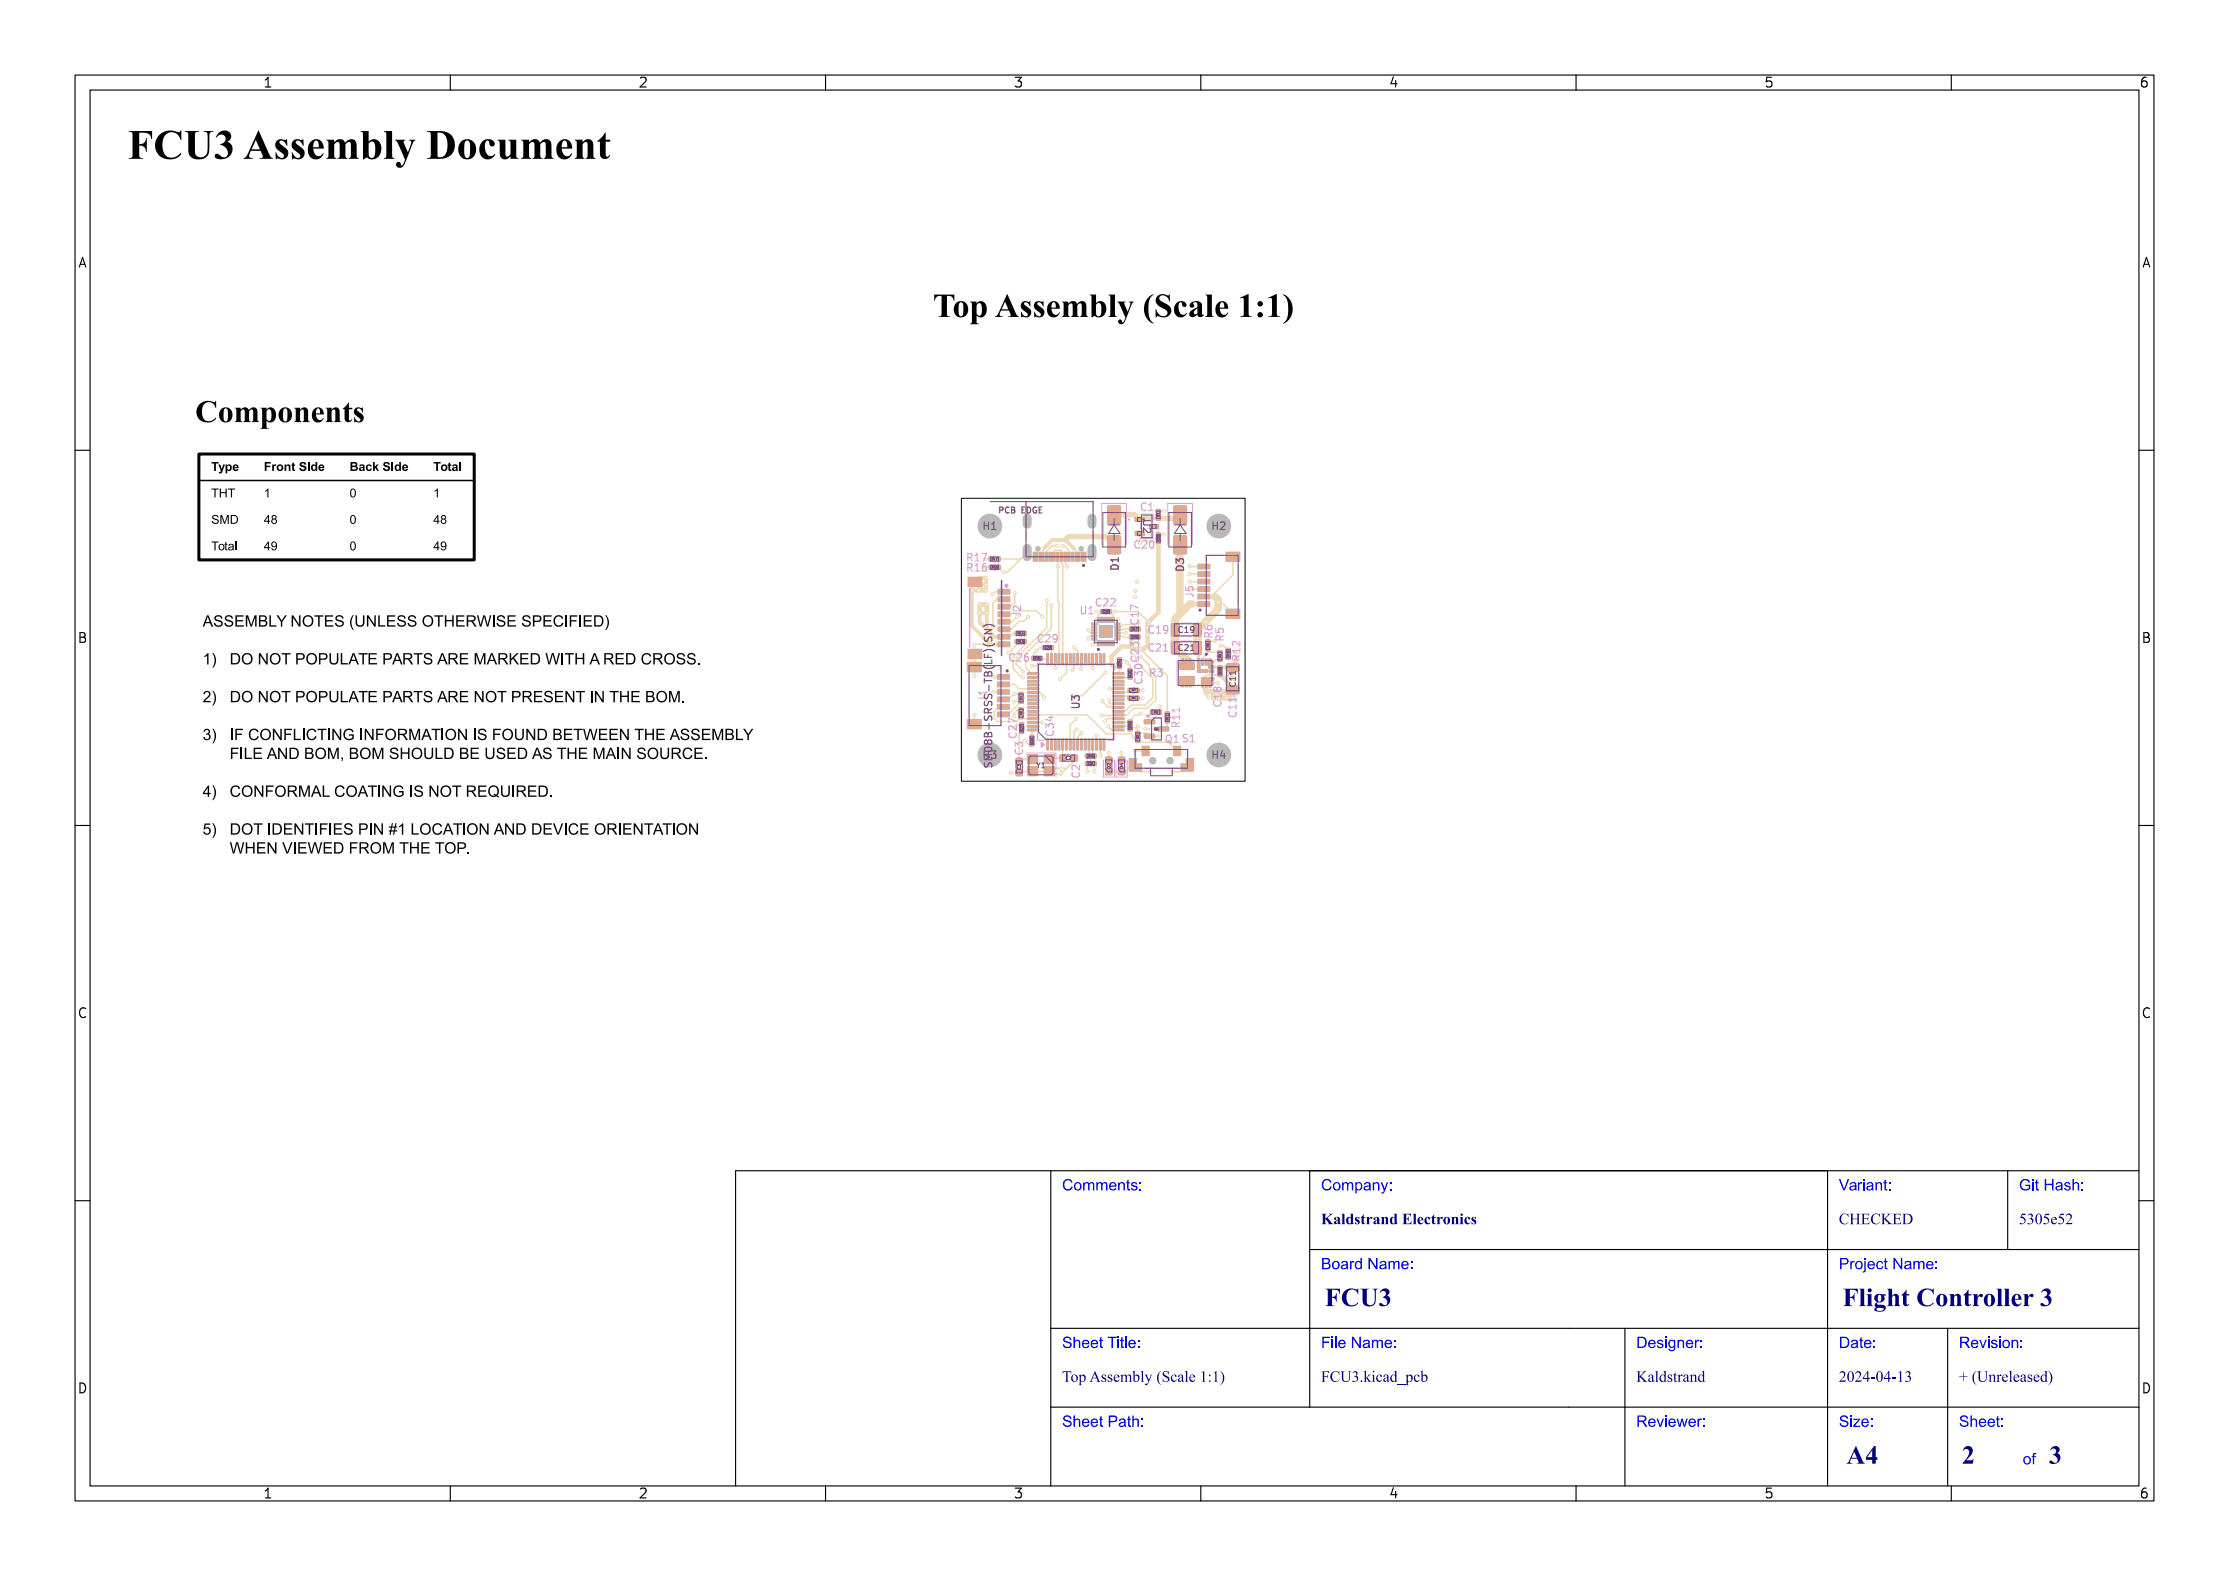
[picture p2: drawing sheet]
<svg xmlns="http://www.w3.org/2000/svg" width="297mm" height="210mm" viewBox="0 0 297 210" stroke-linecap="round" stroke-linejoin="round" font-family="sans-serif">
<defs><g id="words">
<text font-size="5.3" fill="#fff" x="17" y="21.5">FCU3 Assembly Document</text>
<text font-size="4.3" fill="#fff" x="117.3" y="42.5">Top Assembly (Scale 1:1)</text>
<g font-size="3.3" fill="#fff">
<text x="176.5" y="174.3">FCU3</text>
<text x="245.5" y="174.3">Flight Controller 3</text>
<text x="246" y="195.3">A4</text>
<text x="261.4" y="195.3">2</text>
<text x="273" y="195.3">3</text>
</g>
<g font-size="2" fill="#fff">
<text x="141.5" y="158.8">Comments:</text>
<text x="176" y="158.8">Company:</text>
<text x="245" y="158.8">Variant:</text>
<text x="269" y="158.8">Git Hash:</text>
<text x="176" y="163.3">Kaldstrand Electronics</text>
<text x="245" y="163.3">CHECKED</text>
<text x="269" y="163.3">5305e52</text>
<text x="176" y="169.3">Board Name:</text>
<text x="245" y="169.3">Project Name:</text>
<text x="141.5" y="179.8">Sheet Title:</text>
<text x="176" y="179.8">File Name:</text>
<text x="218" y="179.8">Designer:</text>
<text x="245" y="179.8">Date:</text>
<text x="261" y="179.8">Revision:</text>
<text x="141.5" y="184.3">Top Assembly (Scale 1:1)</text>
<text x="176" y="184.3">FCU3.kicad_pcb</text>
<text x="218" y="184.3">Kaldstrand</text>
<text x="245" y="184.3">2024-04-13</text>
<text x="261" y="184.3">+ (Unreleased)</text>
<text x="141.5" y="190.3">Sheet Path:</text>
<text x="218" y="190.3">Reviewer:</text>
<text x="245" y="190.3">Size:</text>
<text x="261" y="190.3">Sheet:</text>
<text x="269.5" y="195.3">of</text>
</g>
<g font-size="1.7" fill="#fff">
<text x="35" y="11.6">1</text>
<text x="85" y="11.6">2</text>
<text x="135" y="11.6">3</text>
<text x="185" y="11.6">4</text>
<text x="235" y="11.6">5</text>
<text x="285" y="11.6">6</text>
<text x="10.5" y="35.6">A</text>
<text x="285.5" y="35.6">A</text>
<text x="10.5" y="85.6">B</text>
<text x="285.5" y="85.6">B</text>
<text x="10.5" y="135.6">C</text>
<text x="285.5" y="135.6">C</text>
<text x="10.5" y="185.6">D</text>
<text x="285.5" y="185.6">D</text>
<text x="35" y="199.7">1</text>
<text x="85" y="199.7">2</text>
<text x="135" y="199.7">3</text>
<text x="185" y="199.7">4</text>
<text x="235" y="199.7">5</text>
<text x="285" y="199.7">6</text>
</g>
<g font-size="1.3" fill="#fff">
<text x="131.1" y="70.6">H1</text>
<text x="152" y="68.1">C1</text>
<text x="152.3" y="69.3" transform="rotate(90 152.3 69.3)">U2</text>
<text x="161.6" y="70.6">H2</text>
<text x="129" y="74.8">R17</text>
<text x="129" y="76.1">R16</text>
<text x="149" y="75.9" transform="rotate(-90 149 75.9)">D1</text>
<text x="151.3" y="73.1">C20</text>
<text x="157.7" y="76" transform="rotate(-90 157.7 76)">D3</text>
<text x="136" y="82.2" transform="rotate(-90 136 82.2)">J2</text>
<text x="144" y="81.8">U1</text>
<text x="146.1" y="80.8">C22</text>
<text x="151.7" y="83.1" transform="rotate(-90 151.7 83.1)">C17</text>
<text x="159" y="79.6" transform="rotate(-90 159 79.6)">J5</text>
<text x="134.6" y="88.1">C26</text>
<text x="138.4" y="85.6">C29</text>
<text x="151.7" y="88.1" transform="rotate(-90 151.7 88.1)">C23</text>
<text x="153.1" y="84.4">C19</text>
<text x="153.1" y="86.8">C21</text>
<text x="161.5" y="84.9" transform="rotate(-90 161.5 84.9)">R6</text>
<text x="163" y="85.3" transform="rotate(-90 163 85.3)">R5</text>
<text x="165.2" y="87.9" transform="rotate(-90 165.2 87.9)">R12</text>
<text x="131.4" y="93.5" transform="rotate(-90 131.4 93.5)">J1</text>
<text x="143.8" y="94.3" transform="rotate(-90 143.8 94.3)">U3</text>
<text x="152.2" y="91" transform="rotate(-90 152.2 91)">C30</text>
<text x="153.3" y="90.2">R3</text>
<text x="162.7" y="94" transform="rotate(-90 162.7 94)">C18</text>
<text x="164.7" y="95.4" transform="rotate(-90 164.7 95.4)">C11</text>
<text x="131.1" y="101.1">H3</text>
<text x="132.2" y="101.1" transform="rotate(-90 132.2 101.1)">SM08B-SRSS-TB(LF)(SN)</text>
<text x="135.5" y="98.2" transform="rotate(-90 135.5 98.2)">C27</text>
<text x="136.3" y="100.5" transform="rotate(-90 136.3 100.5)">C3</text>
<text x="140.4" y="97.9" transform="rotate(-90 140.4 97.9)">C34</text>
<text x="155.4" y="99">Q1 S1</text>
<text x="157.2" y="96.8" transform="rotate(-90 157.2 96.8)">R11</text>
<text x="161.6" y="101.1">H4</text>
<text x="143.9" y="103.6" transform="rotate(-90 143.9 103.6)">C2</text>
</g>
<g font-size="1.1" fill="#fff">
<text x="157.1" y="84.3">C19</text>
<text x="157.1" y="86.7">C21</text>
<text x="164.6" y="91.4" transform="rotate(-90 164.6 91.4)">C11</text>
</g>
<text font-size="1" fill="#fff" x="133.5" y="68.4">PCB EDGE</text>
<text font-size=".9" fill="#fff" x="138.1" y="102.4">Y1</text>
<g font-size=".5" fill="#fff">
<text x="142.1" y="101.2">C2</text>
<text x="136" y="102.5" transform="rotate(-90 136 102.5)">C3</text>
<text x="147.9" y="102.4" transform="rotate(-90 147.9 102.4)">D2</text>
<text x="149.6" y="102.4" transform="rotate(-90 149.6 102.4)">D4</text>
</g>
<text font-size=".4" fill="#fff" x="153.8" y="97.3">Q1</text>
<g font-size=".3" fill="#fff">
<text x="154.5" y="68.8" transform="rotate(-90 154.5 68.8)">C1</text>
<text x="132.2" y="74.6">R17</text>
<text x="132.2" y="75.7">R16</text>
<text x="154.5" y="72" transform="rotate(-90 154.5 72)">C20</text>
<text x="147.1" y="81.6">C22</text>
<text x="150.9" y="83.9">C17</text>
<text x="135.7" y="85.6">R13</text>
<text x="135.7" y="84.5">R14</text>
<text x="137.9" y="87.8">C26</text>
<text x="139.3" y="86.4">C29</text>
<text x="149.3" y="88.7" transform="rotate(-90 149.3 88.7)">C24</text>
<text x="150.9" y="85">C23</text>
<text x="161.1" y="86.2" transform="rotate(-90 161.1 86.2)">R6</text>
<text x="162.7" y="89.7" transform="rotate(-90 162.7 89.7)">C18</text>
<text x="162.7" y="87.6" transform="rotate(-90 162.7 87.6)">R5</text>
<text x="163.8" y="87.4" transform="rotate(-90 163.8 87.4)">R12</text>
<text x="136.2" y="95.2" transform="rotate(-90 136.2 95.2)">R2</text>
<text x="136.2" y="93.2" transform="rotate(-90 136.2 93.2)">R1</text>
<text x="150.7" y="90.1" transform="rotate(-90 150.7 90.1)">C30</text>
<text x="150.8" y="92.1">R7</text>
<text x="150.8" y="93.2">R4</text>
<text x="153.8" y="95">R3</text>
<text x="155.7" y="95.9" transform="rotate(-90 155.7 95.9)">R11</text>
<text x="136.3" y="97.3" transform="rotate(-90 136.3 97.3)">C27</text>
<text x="137.6" y="99" transform="rotate(-90 137.6 99)">C34</text>
<text x="145" y="100.9">C28</text>
<text x="145" y="101.9">C31</text>
<text x="150.7" y="97" transform="rotate(-90 150.7 97)">C25</text>
<text x="151.7" y="98.4" transform="rotate(-90 151.7 98.4)">R8</text>
</g>
</g></defs>
<path d="M128.1 66.4h37.8v37.7h-37.8z" fill="none" stroke="#000" stroke-width=".13"/>
<g fill="#eedab5">
<path d="M135.9 97.3h.5v.4h-.5z" fill-rule="evenodd"/>
<path d="M135.9 96.3h.5v.5h-.5z" fill-rule="evenodd"/>
<path d="M145.6 101.5h.5v.5h-.5z" fill-rule="evenodd"/>
<path d="M144.6 101.5h.5v.5h-.5z" fill-rule="evenodd"/>
<path d="M147.3 102.5h.9v.7h-.9z" fill-rule="evenodd"/>
<path d="M147.3 100.9h.9v.7h-.9z" fill-rule="evenodd"/>
<path d="M149 102.5h.9v.7h-.9z" fill-rule="evenodd"/>
<path d="M149 100.9h.9v.7h-.9z" fill-rule="evenodd"/>
<path d="M147.6 67.4l1.5-.1 .2 .2 .1 2.1-.2 .2h-1.4l-.2-.1v-2.1z" fill-rule="evenodd"/>
<path d="M147.6 71.4l.2-.1 1.5 .1 .1 .2v2l-.1 .2h-.2h-1.5v-.2v-2z" fill-rule="evenodd"/>
<path d="M150.5 83.6h.5v.5h-.5z" fill-rule="evenodd"/>
<path d="M151.5 83.6h.4v.5h-.4z" fill-rule="evenodd"/>
<path d="M145.6 100.5h.5v.5h-.5z" fill-rule="evenodd"/>
<path d="M144.6 100.5h.5v.5h-.5z" fill-rule="evenodd"/>
<path d="M131.8 74.2h.5v.6h-.5z" fill-rule="evenodd"/>
<path d="M132.8 74.2h.5v.6h-.5z" fill-rule="evenodd"/>
<path d="M155.3 94.8h.5v.5h-.5z" fill-rule="evenodd"/>
<path d="M155.3 95.9h.5v.4h-.5z" fill-rule="evenodd"/>
<path d="M156.4 67.4l1.5-.1 .2 .2 .1 2.1-.2 .2h-1.4l-.2-.1-.1-2.1z" fill-rule="evenodd"/>
<path d="M156.4 71.4l.2-.1 1.5 .1 .1 .2v2l-.1 .2h-.2h-1.5l-.1-.2v-2z" fill-rule="evenodd"/>
<path d="M151.3 98.5h.6v.4h-.6z" fill-rule="evenodd"/>
<path d="M151.3 97.5h.6v.4h-.6z" fill-rule="evenodd"/>
<path d="M159.6 80.2h1.6v.6h-1.6z" fill-rule="evenodd"/>
<path d="M159.6 79.2h1.6v.6h-1.6z" fill-rule="evenodd"/>
<path d="M159.6 78.2h1.6v.6h-1.6z" fill-rule="evenodd"/>
<path d="M159.6 77.2h1.6v.6h-1.6z" fill-rule="evenodd"/>
<path d="M159.6 76.2h1.6v.6h-1.6z" fill-rule="evenodd"/>
<path d="M159.6 75.2h1.6v.6h-1.6z" fill-rule="evenodd"/>
<path d="M163.4 81.2h1.8v1.2h-1.8z" fill-rule="evenodd"/>
<path d="M163.4 73.6h1.8v1.2h-1.8z" fill-rule="evenodd"/>
<path d="M147.6 81.2h.5v.6h-.5z" fill-rule="evenodd"/>
<path d="M146.6 81.2h.5v.6h-.5z" fill-rule="evenodd"/>
<path d="M139.8 86h.5v.6h-.5z" fill-rule="evenodd"/>
<path d="M138.9 86h.5v.6h-.5z" fill-rule="evenodd"/>
<path d="M154.1 72h.5v.4h-.5z" fill-rule="evenodd"/>
<path d="M154.1 71h.5v.5h-.5z" fill-rule="evenodd"/>
<path d="M156.1 85.5l.8-.1 .3 .2v1.4l-.2 .2h-.7l-.3-.1v-1.4z" fill-rule="evenodd"/>
<path d="M159 85.5l.9-.1 .2 .2v1.4l-.1 .2h-.8l-.2-.1v-1.4z" fill-rule="evenodd"/>
<path d="M135.3 84.1h.4v.6h-.4z" fill-rule="evenodd"/>
<path d="M136.3 84.1h.4v.6h-.4z" fill-rule="evenodd"/>
<path d="M148.9 88.6h.5v.5h-.5z" fill-rule="evenodd"/>
<path d="M148.9 87.7h.5v.4h-.5z" fill-rule="evenodd"/>
<path d="M139.1 100.6h1.4v1.2h-1.4z" fill-rule="evenodd"/>
<path d="M136.9 100.6h1.4v1.2h-1.4z" fill-rule="evenodd"/>
<path d="M136.9 102.2h1.4v1.2h-1.4z" fill-rule="evenodd"/>
<path d="M139.1 102.2h1.4v1.2h-1.4z" fill-rule="evenodd"/>
<path d="M150.5 84.6h.5v.5h-.5z" fill-rule="evenodd"/>
<path d="M151.5 84.6h.4v.5h-.4z" fill-rule="evenodd"/>
<path d="M135.4 101h.8v.8h-.8z" fill-rule="evenodd"/>
<path d="M135.4 102.6h.8v.8h-.8z" fill-rule="evenodd"/>
<path d="M162.3 86.7h.5v.4h-.5z" fill-rule="evenodd"/>
<path d="M162.3 87.7h.5v.5h-.5z" fill-rule="evenodd"/>
<path d="M162.3 89.7h.5v.4h-.5z" fill-rule="evenodd"/>
<path d="M162.3 88.7h.5v.5h-.5z" fill-rule="evenodd"/>
<path d="M135.8 92.3h.5v.4h-.5z" fill-rule="evenodd"/>
<path d="M135.8 93.3h.5v.4h-.5z" fill-rule="evenodd"/>
<path d="M163.4 91.4h.2h1.4l.1 .2v.7l-.2 .2h-1.4l-.2-.3z" fill-rule="evenodd"/>
<path d="M163.4 88.5l.2-.1h1.4l.1 .3v.7l-.2 .2-1.4-.1-.2-.2z" fill-rule="evenodd"/>
<path d="M154.1 68.8h.5v.5h-.5z" fill-rule="evenodd"/>
<path d="M154.1 67.9h.5v.5h-.5z" fill-rule="evenodd"/>
<path d="M163.4 86.4h.5v.5h-.5z" fill-rule="evenodd"/>
<path d="M163.4 87.4h.5v.5h-.5z" fill-rule="evenodd"/>
<path d="M150.3 92.8h.5v.5h-.5z" fill-rule="evenodd"/>
<path d="M151.3 92.8h.5v.5h-.5z" fill-rule="evenodd"/>
<path d="M151.2 69h1.3v.5h-1.3z" fill-rule="evenodd"/>
<path d="M151.2 70.8h1.3v.5h-1.3z" fill-rule="evenodd"/>
<path d="M153.1 69.9h1.3v.5h-1.3z" fill-rule="evenodd"/>
<path d="M150.3 90h.5v.5h-.5z" fill-rule="evenodd"/>
<path d="M150.3 89.1h.5v.5h-.5z" fill-rule="evenodd"/>
<path d="M136.3 85.2h.4v.6h-.4z" fill-rule="evenodd"/>
<path d="M135.3 85.2h.4v.6h-.4z" fill-rule="evenodd"/>
<path d="M156.1 83.1l.8-.1 .3 .2v1.4l-.2 .2h-.7l-.3-.1v-1.4z" fill-rule="evenodd"/>
<path d="M159 83.1l.9-.1 .2 .2v1.4l-.1 .2h-.8l-.2-.1v-1.4z" fill-rule="evenodd"/>
<path d="M160.6 87.8l.2 .1v.7h-.2z" fill-rule="evenodd"/>
<path d="M160.1 87.8l.2 .1v.7h-.2z" fill-rule="evenodd"/>
<path d="M159.6 87.8l.3 .1v1.2l.2 .2h.8v.2h-1.3z" fill-rule="evenodd"/>
<path d="M157.2 87.8h1.9l.1 1.4-2 .1z" fill-rule="evenodd"/>
<path d="M157.2 90.1h1.9l.1 1.4-2 .1z" fill-rule="evenodd"/>
<path d="M160.1 90.3h.8v1.3l-.8-.1z" fill-rule="evenodd"/>
<path d="M161.1 90.3h.6v.3l-.3 .1-.1 .8h-.2z" fill-rule="evenodd"/>
<path d="M161.2 89.3h.5v.3h-.5z" fill-rule="evenodd"/>
<path d="M161.1 87.8h.3v.8l.3 .1v.4l-.6-.1z" fill-rule="evenodd"/>
<path d="M135.8 94.3h.5v.5h-.5z" fill-rule="evenodd"/>
<path d="M135.8 95.3h.5v.5h-.5z" fill-rule="evenodd"/>
<path d="M150.3 91.7h.5v.6h-.5z" fill-rule="evenodd"/>
<path d="M151.3 91.7h.5v.6h-.5z" fill-rule="evenodd"/>
<path d="M139.5 98.4l.2 .1v1.4v.1l-.2-.1z" fill-rule="evenodd"/>
<path d="M140 98.4l.2 .1v1.4v.1l-.3-.1z" fill-rule="evenodd"/>
<path d="M140.5 98.4l.3 .1v1.4l-.1 .1-.3-.1z" fill-rule="evenodd"/>
<path d="M141 98.4l.3 .1v1.4l-.1 .1-.3-.1z" fill-rule="evenodd"/>
<path d="M141.5 98.4l.3 .1v1.4l-.1 .1-.2-.1z" fill-rule="evenodd"/>
<path d="M142 98.4l.2 .1v1.4v.1l-.2-.1z" fill-rule="evenodd"/>
<path d="M142.5 98.4l.2 .1v1.4v.1l-.2-.1z" fill-rule="evenodd"/>
<path d="M143 98.4l.2 .1v1.4v.1l-.3-.1z" fill-rule="evenodd"/>
<path d="M143.5 98.4l.2 .1v1.4v.1l-.3-.1z" fill-rule="evenodd"/>
<path d="M144 98.4l.3 .1v1.4l-.1 .1-.3-.1z" fill-rule="evenodd"/>
<path d="M144.5 98.4l.3 .1v1.4l-.1 .1-.2-.1z" fill-rule="evenodd"/>
<path d="M145 98.4l.2 .1v1.4v.1l-.2-.1z" fill-rule="evenodd"/>
<path d="M145.5 98.4l.2 .1v1.4v.1l-.2-.1z" fill-rule="evenodd"/>
<path d="M146 98.4l.2 .1v1.4v.1l-.3-.1z" fill-rule="evenodd"/>
<path d="M146.5 98.4l.2 .1v1.4v.1l-.3-.1z" fill-rule="evenodd"/>
<path d="M147 98.4l.3 .1v1.4l-.1 .1-.3-.1z" fill-rule="evenodd"/>
<path d="M148.3 97.1h1.4l.1 .2-.1 .1h-1.4z" fill-rule="evenodd"/>
<path d="M148.3 96.6h1.4l.1 .2-.1 .1h-1.4z" fill-rule="evenodd"/>
<path d="M148.3 96.1h1.4l.1 .2-.1 .1h-1.4z" fill-rule="evenodd"/>
<path d="M148.3 95.6h1.4l.1 .2-.1 .1h-1.4z" fill-rule="evenodd"/>
<path d="M148.3 95.1h1.4l.1 .2-.1 .1h-1.4z" fill-rule="evenodd"/>
<path d="M148.3 94.6h1.4l.1 .2-.1 .1h-1.4z" fill-rule="evenodd"/>
<path d="M148.3 94.1h1.4l.1 .2-.1 .1h-1.4z" fill-rule="evenodd"/>
<path d="M148.3 93.6h1.4l.1 .2-.1 .1h-1.4z" fill-rule="evenodd"/>
<path d="M148.3 93.1h1.4l.1 .2-.1 .1h-1.4z" fill-rule="evenodd"/>
<path d="M148.3 92.6h1.4l.1 .2-.1 .1h-1.4z" fill-rule="evenodd"/>
<path d="M148.3 92.1h1.4l.1 .2-.1 .1h-1.4z" fill-rule="evenodd"/>
<path d="M148.3 91.6h1.4l.1 .2-.1 .1h-1.4z" fill-rule="evenodd"/>
<path d="M148.3 91.1h1.4l.1 .2-.1 .1h-1.4z" fill-rule="evenodd"/>
<path d="M148.3 90.6h1.4l.1 .2-.1 .1h-1.4z" fill-rule="evenodd"/>
<path d="M148.3 90.1h1.4l.1 .2-.1 .1h-1.4z" fill-rule="evenodd"/>
<path d="M148.3 89.6h1.4l.1 .2-.1 .1h-1.4z" fill-rule="evenodd"/>
<path d="M147 87.1h.3v1.4l-.1 .1-.3-.1z" fill-rule="evenodd"/>
<path d="M146.5 87.1h.2v1.4v.1l-.3-.1z" fill-rule="evenodd"/>
<path d="M146 87.1h.2v1.4v.1l-.3-.1z" fill-rule="evenodd"/>
<path d="M145.5 87.1h.2v1.4v.1l-.2-.1z" fill-rule="evenodd"/>
<path d="M145 87.1h.2v1.4v.1l-.2-.1z" fill-rule="evenodd"/>
<path d="M144.5 87.1h.3v1.4l-.1 .1-.2-.1z" fill-rule="evenodd"/>
<path d="M144 87.1h.3v1.4l-.1 .1-.3-.1z" fill-rule="evenodd"/>
<path d="M143.5 87.1h.2v1.4v.1l-.3-.1z" fill-rule="evenodd"/>
<path d="M143 87.1h.2v1.4v.1l-.3-.1z" fill-rule="evenodd"/>
<path d="M142.5 87.1h.2v1.4v.1l-.2-.1z" fill-rule="evenodd"/>
<path d="M142 87.1h.2v1.4v.1l-.2-.1z" fill-rule="evenodd"/>
<path d="M141.5 87.1h.3v1.4l-.1 .1-.2-.1z" fill-rule="evenodd"/>
<path d="M141 87.1h.3v1.4l-.1 .1-.3-.1z" fill-rule="evenodd"/>
<path d="M140.5 87.1h.3v1.4l-.1 .1-.3-.1z" fill-rule="evenodd"/>
<path d="M140 87.1h.2v1.4v.1l-.3-.1z" fill-rule="evenodd"/>
<path d="M139.5 87.1h.2v1.4v.1l-.2-.1z" fill-rule="evenodd"/>
<path d="M136.9 89.6h1.5l.1 .2-.1 .1h-1.4z" fill-rule="evenodd"/>
<path d="M136.9 90.1h1.5l.1 .2-.1 .1h-1.4z" fill-rule="evenodd"/>
<path d="M136.9 90.6h1.5l.1 .2-.1 .1h-1.4z" fill-rule="evenodd"/>
<path d="M136.9 91.1h1.5l.1 .2-.1 .1h-1.4z" fill-rule="evenodd"/>
<path d="M136.9 91.6h1.5l.1 .2-.1 .1h-1.4z" fill-rule="evenodd"/>
<path d="M136.9 92.1h1.5l.1 .2-.1 .1h-1.4z" fill-rule="evenodd"/>
<path d="M136.9 92.6h1.5l.1 .2-.1 .1h-1.4z" fill-rule="evenodd"/>
<path d="M136.9 93.1h1.5l.1 .2-.1 .1h-1.4z" fill-rule="evenodd"/>
<path d="M136.9 93.6h1.5l.1 .2-.1 .1h-1.4z" fill-rule="evenodd"/>
<path d="M136.9 94.1h1.5l.1 .2-.1 .1h-1.4z" fill-rule="evenodd"/>
<path d="M136.9 94.6h1.5l.1 .2-.1 .1h-1.4z" fill-rule="evenodd"/>
<path d="M136.9 95.1h1.5l.1 .2-.1 .1h-1.4z" fill-rule="evenodd"/>
<path d="M136.9 95.6h1.5l.1 .2-.1 .1h-1.4z" fill-rule="evenodd"/>
<path d="M136.9 96.1h1.5l.1 .2-.1 .1h-1.4z" fill-rule="evenodd"/>
<path d="M136.9 96.6h1.5l.1 .2-.1 .1h-1.4z" fill-rule="evenodd"/>
<path d="M136.9 97.1h1.5l.1 .2-.1 .1h-1.4z" fill-rule="evenodd"/>
<path d="M133 78.5h1.6v.7h-1.6z" fill-rule="evenodd"/>
<path d="M133 79.5h1.6v.6h-1.6z" fill-rule="evenodd"/>
<path d="M133 80.6h1.6v.5h-1.6z" fill-rule="evenodd"/>
<path d="M133 81.5h1.6v.7h-1.6z" fill-rule="evenodd"/>
<path d="M133 82.5h1.6v.6h-1.6z" fill-rule="evenodd"/>
<path d="M133 83.6h1.6v.5h-1.6z" fill-rule="evenodd"/>
<path d="M133 84.5h1.6v.7h-1.6z" fill-rule="evenodd"/>
<path d="M133 85.6h1.6v.5h-1.6z" fill-rule="evenodd"/>
<path d="M129 76.9h1.8v1.2h-1.8z" fill-rule="evenodd"/>
<path d="M129 86.6h1.8v1.1h-1.8z" fill-rule="evenodd"/>
<path d="M137.2 98h.6v.5h-.6z" fill-rule="evenodd"/>
<path d="M137.2 98.9h.6v.5h-.6z" fill-rule="evenodd"/>
<path d="M152.5 95.9h1.3l.1 .1v.4l-.1 .1h-1.3l-.1-.2z" fill-rule="evenodd"/>
<path d="M152.5 97.8h1.3l.1 .1v.4l-.1 .1h-1.3l-.1-.2z" fill-rule="evenodd"/>
<path d="M154.3 96.9l1.4-.1 .1 .2v.3l-.2 .1h-1.2l-.1-.1z" fill-rule="evenodd"/>
<path d="M138.4 87.5h.5v.5h-.5z" fill-rule="evenodd"/>
<path d="M137.5 87.5h.5v.5h-.5z" fill-rule="evenodd"/>
<path d="M146.2 85.4h.3l-.1 .6h-.2z" fill-rule="evenodd"/>
<path d="M146.6 85.4h.3l-.1 .6h-.2z" fill-rule="evenodd"/>
<path d="M147 85.4h.3l-.1 .6h-.2z" fill-rule="evenodd"/>
<path d="M147.4 85.4h.3l-.1 .6h-.2z" fill-rule="evenodd"/>
<path d="M147.8 85.4h.3l-.1 .6h-.2z" fill-rule="evenodd"/>
<path d="M148.2 85.4h.3l-.1 .6h-.2z" fill-rule="evenodd"/>
<path d="M148.6 85h.6v.2l-.6 .1z" fill-rule="evenodd"/>
<path d="M148.6 84.6h.6v.2l-.6 .1z" fill-rule="evenodd"/>
<path d="M148.6 84.2h.6v.2l-.6 .1z" fill-rule="evenodd"/>
<path d="M148.6 83.8h.6v.2l-.6 .1z" fill-rule="evenodd"/>
<path d="M148.6 83.4h.6v.2l-.6 .1z" fill-rule="evenodd"/>
<path d="M148.6 83h.6v.2l-.6 .1z" fill-rule="evenodd"/>
<path d="M148.2 82.3h.3l-.1 .6h-.2z" fill-rule="evenodd"/>
<path d="M147.8 82.3h.3l-.1 .6h-.2z" fill-rule="evenodd"/>
<path d="M147.4 82.3h.3l-.1 .6h-.2z" fill-rule="evenodd"/>
<path d="M147 82.3h.3l-.1 .6h-.2z" fill-rule="evenodd"/>
<path d="M146.6 82.3h.3l-.1 .6h-.2z" fill-rule="evenodd"/>
<path d="M146.2 82.3h.3l-.1 .6h-.2z" fill-rule="evenodd"/>
<path d="M145.5 83h.6v.2l-.6 .1z" fill-rule="evenodd"/>
<path d="M145.5 83.4h.6v.2l-.6 .1z" fill-rule="evenodd"/>
<path d="M145.5 83.8h.6v.2l-.6 .1z" fill-rule="evenodd"/>
<path d="M145.5 84.2h.6v.2l-.6 .1z" fill-rule="evenodd"/>
<path d="M145.5 84.6h.6v.2l-.6 .1z" fill-rule="evenodd"/>
<path d="M145.5 85h.6v.2l-.6 .1z" fill-rule="evenodd"/>
<path d="M146.5 83.4h1.7v1.5h-1.7z" fill-rule="evenodd"/>
<path d="M150.3 96h.5v.4h-.5z" fill-rule="evenodd"/>
<path d="M150.3 96.9h.5v.5h-.5z" fill-rule="evenodd"/>
<path d="M160.7 85.3h.5v.4h-.5z" fill-rule="evenodd"/>
<path d="M160.7 86.3h.5v.4h-.5z" fill-rule="evenodd"/>
<path d="M154.3 94.6h.5v.6h-.5z" fill-rule="evenodd"/>
<path d="M153.3 94.6h.4v.6h-.4z" fill-rule="evenodd"/>
<path d="M152.2 99.5h.9v1.2h-.9z" fill-rule="evenodd"/>
<path d="M156.4 99.5h.9v1.2h-.9z" fill-rule="evenodd"/>
<path d="M150.5 101.2h.9v.7h.7v.8h-1.6z" fill-rule="evenodd"/>
<path d="M157.4 101.9h.7v-.7h.9v1.5h-1.6z" fill-rule="evenodd"/>
<path d="M141.2 100.6h.8v.8h-.8z" fill-rule="evenodd"/>
<path d="M142.8 100.6h.7v.8h-.7z" fill-rule="evenodd"/>
<path d="M131.8 75.3h.5v.6h-.5z" fill-rule="evenodd"/>
<path d="M132.8 75.3h.5v.6h-.5z" fill-rule="evenodd"/>
<path d="M144.1 73.6h.6v1.2h-.6z" fill-rule="evenodd"/>
<path d="M143.3 73.6h.6v1.2h-.6z" fill-rule="evenodd"/>
<path d="M142.3 73.6h.3v1.2h-.3z" fill-rule="evenodd"/>
<path d="M141.3 73.6h.3v1.2h-.3z" fill-rule="evenodd"/>
<path d="M140.8 73.6h.3v1.2h-.3z" fill-rule="evenodd"/>
<path d="M139.8 73.6h.3v1.2h-.3z" fill-rule="evenodd"/>
<path d="M137.7 73.6h.6v1.2h-.6z" fill-rule="evenodd"/>
<path d="M138.5 73.6h.6v1.2h-.6z" fill-rule="evenodd"/>
<path d="M139.3 73.6h.3v1.2h-.3z" fill-rule="evenodd"/>
<path d="M140.3 73.6h.3v1.2h-.3z" fill-rule="evenodd"/>
<path d="M141.8 73.6h.3v1.2h-.3z" fill-rule="evenodd"/>
<path d="M142.8 73.6h.3v1.2h-.3z" fill-rule="evenodd"/>
</g>
<g fill="#eedab5">
<circle cx="158.9" cy="88.4" r=".22"/>
<circle cx="158.1" cy="88.4" r=".22"/>
<circle cx="157.4" cy="88.4" r=".22"/>
<circle cx="158.9" cy="89" r=".22"/>
<circle cx="158.1" cy="89" r=".22"/>
<circle cx="157.4" cy="89" r=".23"/>
<circle cx="158.9" cy="90.3" r=".22"/>
<circle cx="158.1" cy="90.3" r=".22"/>
<circle cx="157.4" cy="90.3" r=".23"/>
<circle cx="158.9" cy="91" r=".22"/>
<circle cx="158.1" cy="91" r=".22"/>
<circle cx="157.4" cy="91" r=".23"/>
</g>
<path d="M136.9 69v.8M136.9 73.1v1.1M145.5 69v.8M145.5 73.1v1.1" fill="none" stroke="#eedab5" stroke-width="1"/>
<g fill="#eedab5">
<path d="M132.9 89.9h1.6v.6h-1.6z" fill-rule="evenodd"/>
<path d="M132.9 90.9h1.6v.6h-1.6z" fill-rule="evenodd"/>
<path d="M132.9 91.9h1.6v.6h-1.6z" fill-rule="evenodd"/>
<path d="M132.9 92.9h1.6v.6h-1.6z" fill-rule="evenodd"/>
<path d="M132.9 93.9h1.6v.6h-1.6z" fill-rule="evenodd"/>
<path d="M132.9 94.9h1.6v.6h-1.6z" fill-rule="evenodd"/>
<path d="M128.9 88.3h1.8v1.2h-1.8z" fill-rule="evenodd"/>
<path d="M128.9 95.9h1.8v1.2h-1.8z" fill-rule="evenodd"/>
</g>
<g fill="#eedab5">
<circle cx="129.5" cy="78.7" r=".27"/>
<circle cx="130.4" cy="78.7" r=".28"/>
<circle cx="133.7" cy="76.3" r=".28"/>
<circle cx="164.8" cy="87.2" r=".28"/>
<circle cx="131.4" cy="77.9" r=".27"/>
<circle cx="155.1" cy="68.1" r=".28"/>
<circle cx="160.6" cy="82.8" r=".28"/>
<circle cx="129.8" cy="95.3" r=".28"/>
<circle cx="161.6" cy="81.9" r=".28"/>
<circle cx="162.3" cy="80.3" r=".28"/>
<circle cx="164.5" cy="90.5" r=".28"/>
<circle cx="131.4" cy="77" r=".27"/>
<circle cx="164.8" cy="87.9" r=".28"/>
<circle cx="129.8" cy="85.9" r=".27"/>
<circle cx="131.4" cy="78.7" r=".27"/>
<circle cx="163.8" cy="90" r=".28"/>
<circle cx="129.9" cy="90.1" r=".28"/>
<circle cx="151.6" cy="96.8" r=".28"/>
<circle cx="147.9" cy="91.8" r=".28"/>
<circle cx="151.2" cy="79.5" r=".28"/>
<circle cx="146.1" cy="81.5" r=".28"/>
<circle cx="136.6" cy="98.7" r=".28"/>
<circle cx="155.1" cy="71.2" r=".28"/>
<circle cx="151.7" cy="85.7" r=".27"/>
<circle cx="134.7" cy="102.9" r=".28"/>
<circle cx="154.6" cy="98.1" r=".28"/>
<circle cx="132.3" cy="92.2" r=".28"/>
<circle cx="151.5" cy="77.5" r=".28"/>
<circle cx="156.2" cy="102.8" r=".28"/>
<circle cx="151.7" cy="83" r=".27"/>
<circle cx="158.5" cy="76.5" r=".27"/>
<circle cx="150.2" cy="88.3" r=".28"/>
<circle cx="141.4" cy="103.1" r=".27"/>
<circle cx="138.1" cy="86.7" r=".27"/>
<circle cx="135.1" cy="97" r=".27"/>
<circle cx="153.3" cy="102.8" r=".28"/>
<circle cx="151.2" cy="78.8" r=".28"/>
<circle cx="141.4" cy="102.4" r=".27"/>
<circle cx="152.9" cy="84.6" r=".27"/>
<circle cx="135.2" cy="92.5" r=".27"/>
<circle cx="135.8" cy="99.4" r=".27"/>
<circle cx="150.7" cy="86.2" r=".28"/>
<circle cx="151.9" cy="86.5" r=".28"/>
<circle cx="148.6" cy="81.5" r=".28"/>
<circle cx="135.1" cy="95.4" r=".27"/>
<circle cx="145.8" cy="102.8" r=".27"/>
<circle cx="153" cy="82.9" r=".28"/>
<circle cx="151.3" cy="100.1" r=".28"/>
<circle cx="151.9" cy="72.4" r=".27"/>
<circle cx="137.5" cy="88.8" r=".27"/>
<circle cx="152.9" cy="83.7" r=".27"/>
<circle cx="152" cy="95.1" r=".28"/>
<circle cx="134.4" cy="87" r=".28"/>
<circle cx="144.9" cy="102.8" r=".28"/>
<circle cx="147.7" cy="100.3" r=".27"/>
<circle cx="152.3" cy="93" r=".28"/>
<circle cx="131.5" cy="80.5" r=".28"/>
<circle cx="130.5" cy="81.7" r=".28"/>
<circle cx="163.4" cy="93" r=".27"/>
<circle cx="131.5" cy="81.7" r=".28"/>
<circle cx="161.7" cy="93" r=".27"/>
<circle cx="161" cy="92.9" r=".27"/>
<circle cx="164.2" cy="93" r=".28"/>
<circle cx="130.6" cy="80.5" r=".28"/>
<circle cx="162.6" cy="93" r=".27"/>
<circle cx="149.5" cy="100.3" r=".28"/>
<circle cx="152.3" cy="92" r=".28"/>
<circle cx="161.8" cy="85.4" r=".28"/>
<circle cx="154.5" cy="94.2" r=".28"/>
<circle cx="158.5" cy="75.4" r=".27"/>
<circle cx="158.5" cy="77.5" r=".27"/>
<circle cx="146.6" cy="100.7" r=".28"/>
<circle cx="158.4" cy="78.5" r=".28"/>
<circle cx="146.1" cy="98" r=".28"/>
<circle cx="143.3" cy="95.9" r=".27"/>
<circle cx="143" cy="92.7" r=".28"/>
<circle cx="147.3" cy="89.6" r=".28"/>
<circle cx="162.2" cy="91" r=".27"/>
<circle cx="162.7" cy="86" r=".28"/>
<circle cx="139.5" cy="80" r=".28"/>
<circle cx="140.6" cy="89" r=".28"/>
<circle cx="136.3" cy="89.5" r=".27"/>
<circle cx="139.1" cy="92.9" r=".27"/>
<circle cx="132.5" cy="90.2" r=".28"/>
<circle cx="138.8" cy="96.3" r=".28"/>
<circle cx="135.1" cy="93.5" r=".27"/>
<circle cx="142.2" cy="75.5" r=".28"/>
<circle cx="140.9" cy="75.5" r=".28"/>
<circle cx="131.3" cy="75.6" r=".28"/>
<circle cx="141.5" cy="72.7" r=".28"/>
<circle cx="131.3" cy="74.5" r=".27"/>
<circle cx="140.8" cy="72.7" r=".28"/>
<circle cx="152.6" cy="97.1" r=".28"/>
<circle cx="147.7" cy="96.8" r=".28"/>
<circle cx="136.3" cy="90.2" r=".27"/>
<circle cx="143.4" cy="97.2" r=".28"/>
<circle cx="146.8" cy="95.3" r=".28"/>
<circle cx="152" cy="87.5" r=".27"/>
<circle cx="145" cy="85.1" r=".27"/>
<circle cx="145.6" cy="85.9" r=".27"/>
<circle cx="146.9" cy="93.4" r=".27"/>
<circle cx="147.2" cy="96.1" r=".27"/>
<circle cx="145.1" cy="83.9" r=".28"/>
<circle cx="151" cy="87.3" r=".28"/>
<circle cx="150" cy="84.4" r=".27"/>
<circle cx="149" cy="82.5" r=".28"/>
<circle cx="147.8" cy="93.3" r=".27"/>
<circle cx="144" cy="89.1" r=".27"/>
<circle cx="137" cy="82.2" r=".27"/>
<circle cx="145.6" cy="89" r=".28"/>
<circle cx="135.5" cy="82.2" r=".28"/>
<circle cx="141.2" cy="90.5" r=".27"/>
<circle cx="132.2" cy="79.2" r=".28"/>
<circle cx="140.1" cy="80.7" r=".28"/>
<circle cx="132.3" cy="83.5" r=".28"/>
<circle cx="144.1" cy="97.7" r=".28"/>
<circle cx="138.9" cy="82.2" r=".27"/>
<circle cx="143.1" cy="86.3" r=".28"/>
<circle cx="135.2" cy="79" r=".28"/>
<circle cx="142.9" cy="89.3" r=".28"/>
</g>
<path d="M141.9 72l.5-.5h5l1.1 1.1M148.5 68.6h2.7l.6 .6M154.3 69.1h2.5M160.5 91.7l.4 .4h2.9M161.7 92.2v.8h2.5M162.6 92.1v.9M163.5 92.4v.6M164.2 91.9v1" fill="none" stroke="#eedab5" stroke-width=".7"/>
<g fill="none" stroke="#eedab5" stroke-width=".2">
<path d="M131.2 74.5h.8M131.2 74.5h.1M132 75.6h-.8M133.8 78.9h-1.3l-.3 .3M133.8 79.9h-1l-.5 .5v3.1M135.2 79v1.3l-.6 .5h-.8M135.2 79.8h.1M136.9 73.6l.5 .6h.6M136.9 73.6l-2.7 2.7h-.5l-.7-.7v-1.1h3M136.9 73.6h.1M139.2 73l-.2 .3v.7l-.2 .2M140.4 74.2l.1-.9 .9 .1v1.6l.2 .2v12.6"/>
<path d="M140.8 72.7h-.6l-.8 .8v.7M140.9 74.2v5.9l.2 .1v7.6M141.2 72h.7M141.5 72.7l.4 .1 .5 .5v.9M141.9 74.2l.1 1.1 .2 .2M143.2 73.2l.2 .2v.6l.2 .2-.2-.2M145.5 73.6l-.6 .6h-.5M152 69.1l-.2 .1M153.8 70.1l.5 .6v.5h.8M154.3 68.1h.8M154.4 72.2h-1.4l-1.2-1.1 .1 1.2M157.2 68.6l-.4 .5"/>
<path d="M158.5 75.5h1.9M160.4 79.5h1.6l2.3 2.3M160.4 76.5h-1.9M160.4 77.5h-1.9M160.4 78.5h-2M164.3 74.2v2.4l-2.9 2.9M129.8 85.9h.1M129.8 85.9v1.2h.1l-.1 3M129.8 85.9h4h-.1M129.8 95.2v1.3M130.6 80.5l-.1 .1M131.5 81.7v1.9l1.3 1.3"/>
<path d="M131.5 80.5v.1M132.2 92.2h-.1M132.2 92.2h1.5M132.5 90.2h1.2M133.7 91.2h1.5l.5 .6h2M133.7 94.2h-.6l-.6 .5v1.1l.4 .3h2.5l.6-.6 .3 .3h1.4M133.7 81.8l.1 .1M133.8 81.9h1l.4-.5h2.9l.8 .8M135.1 93.5h.1M135.1 93.5h.9l-1.6 1.7h-.7M135.5 85.5v.4l-1.1 1.1M135.5 84.4h-.5l-.4 .5h-.8"/>
<path d="M135.5 82.2l-.6 .7h-1.2M136 92.5h-.9l-.7 .7h-.7M136 94.5h-.3l-.6 .6v.3M136.5 84.4v1.6l-1.5 1.5v1.6l1.2 1.2h.1M136.5 98.7l.5 .5h.5M137 82.2l-.6 .6h-.6l-1.1 1h-.9M137.5 98.2v-.8l.2-.1h-1.3l-.6 .5v3.4M137.7 96.8h-1.3l-.3-.3h-.5l-.5 .5M137.7 96.3h1.1M137.7 92.3h.9l.5 .6M137.7 95.3h7.2l2.5 2.5h3.4l.1 .1v.3l.5 .5h.2l.2 .2h3.9l1.1 1.2M139.1 86.3h-.6l-.8 .8v.6"/>
<path d="M139.5 80v3.6l-4.1 4.1v.8l.9 1M139.6 87.8h-.8l-.1-.1v.4l-.7 .6h-.5M140 80.6v3.2l-3.3 3.3v1.9l.8 .8h.2M140.1 86.3v1.5M140.6 87.8v1.2M141.6 99.2v1.8h-1.6l-.2 .2M142.1 87.8v1.8l-.8 .9M143.1 87.8v1.3l-.2 .2M143.1 86.3h.1M143.1 86.3l.5 .4v1.1M143.4 95.8l-.8 .8v2.6M143.4 97.2l-.3 .4v1.6"/>
<path d="M144.1 87.8v1.3M144.1 97.7l-.5 .5v1M145.1 84v.1l.2 .2h.5M145.1 99.2v1.3l-.2 .2v2.1M145.6 87.8v1.2M145.6 99.2v1.3l.2 .2v2.1M145.8 85.2v.5l-.2 .2M145.8 84.7a.83 .83 0 0 0-.8 .4M146.1 98v1.2M146.1 81.5h.8l-.5 .5v1.1l.9 1 .7-.5h1.4l.3-.4h1.4l.6 .6M146.6 99.2v1.5M146.9 93.5l.7 .7 1.4 .1"/>
<path d="M147.3 89.6l-3.1 3.1h-1.2M147.6 96.8l.5 .5h.9M147.8 93.3v.4l.1 .1h1.1M148.4 82.6v-.6l-.6-.5h3.9l1.4 1.4M148.9 84.7h.6l.2 .2h.8M148.9 84.3h1M149 82.5l-.1 .1v.5M149 96.8h1.4l.2 .2h.8l.2-.2M149 91.8h-1.2M149 90.3h1.6M149 92.8h1.3l.2 .3M149 95.8h-1.4l-.3 .3"/>
<path d="M149.2 87.9h.6l.8 .8v.6M149.2 88.9v.7l-.2 .2M149.9 84.3v.1M150.2 96.8h.1M150.5 83.8h-.8l-.2 .2h-.6M150.5 92l-.2 .3h-1.3M150.6 90.3h.1M151 87.3l.4 .4M151.3 87.6v.6l2.3 2.2v2.6l-1 1h-1.8l-.9 .8h-.9M151.6 93.1h.6M151.6 92h.6M151.6 96.8h.1"/>
<path d="M151.6 96.8v.9h1.2l.4 .4h1.3M151.7 82.9v2.9M151.7 82.9h.1M151.9 86.5l3.6 3.6v5M152 87.5l1.1 1.2v.5l.9 .9v3.2l-1.1 1.1h-1.9l-.9 .9h-3.4M152 95.1l-.2 .2h-.6l-.9 1h-1.3M153.5 94.9l-.3 .3v1M154.5 94v.9M155.5 96.1v.5l-.5 .5h-2.4v-.1M158.1 87.9v.8M159.6 86.3l.1 .2M161.4 90.5l.5 .5h.4"/>
<path d="M161.8 92.1l-.1 .1M161.8 85.4l-.9 .1M162.4 87l.2-.1h-1.2l-.5-.4v.6l-.7 .7v.4M162.5 88.9h.1M162.6 89.9l-.1 .1M162.6 86h.4l.7 .6M163.2 92.1l.3 .3M163.5 92.7v.3M163.7 87.6h-.9l-.2 .3h-.7l-.7 .7M164.2 88.6v.3M164.2 91.6v.3M164.2 92.9v.1"/>
<path d="M164.8 88h.1M135.8 102.8h4.5M135.8 101.2h1.8M136 102.8l-.2 .2h-1.2M136 101.2l-.2 .2M137.6 102.7h.1M141.4 102.4v.7M142.1 102.4h-1.9l-.4 .4 .4 .3h1.2M143.2 101v.4l-1.8 1.7M144.9 101.7v.1M145.8 102.6h.1M147.8 100.4v.9"/>
<path d="M149.4 100.4v.9M151.2 100.1h1.4M153.3 102.8h-1.4l-.9-.9-1 .9h-2.2M158.6 101.9l-1 .9h-1.4"/>
</g>
<path d="M129.5 78.7h1.9v-1.7h-.9l-1 1v5.4l2.4 2.5h1.9M129.9 77.6l1.1 1.1M130.2 77.9h1.2M130.4 78v.7M139.2 73l1-1h1.8l1.2 1.2M152 69.1h2.3M131.5 83.9v-2.2h-1v1.2l2 2h1.3M164.2 89v.6l-.4 .5h.2l.5 .4M164.8 88l-.6 .6M164.8 87.1v.9" fill="none" stroke="#eedab5" stroke-width=".5"/>
<path d="M157.2 72.6v9.2M161.9 79.5l.4 .4v1.3l-2.7 2.7M158.9 80.5h-.3l-2 1.9v1.5v-1.5" fill="none" stroke="#eedab5" stroke-width="1"/>
<path d="M154.3 72.2v9.4l-1.4 1.5v2.9l-.5 .5h-1.4l-.3-.3v-1.3M160.4 79.5h1.5M130.5 80.6v1.1M130.6 80.5h.9M131.5 80.6v1.1M150.7 86.1h-1.3l-1.3 1.4v.9l.4 .5h.7M158.9 80.5h1.5" fill="none" stroke="#eedab5" stroke-width=".6"/>
<path d="M162.6 88.9h1.6M162.6 89.9l1.6 1.7" fill="none" stroke="#eedab5" stroke-width=".55"/>
<path d="M161.4 88.9h1.1" fill="none" stroke="#eedab5" stroke-width=".35"/>
<path d="M156.6 83.9v2.4l1.5 1.6M159.6 83.9v2.4" fill="none" stroke="#eedab5" stroke-width="1.1"/>
<path d="M159.7 86.5v1.7" fill="none" stroke="#eedab5" stroke-width=".4"/>
<path d="M162.5 90h-1.7l-.3 .3v2.1l.5 .5" fill="none" stroke="#eedab5" stroke-width=".25"/>
<g fill="#fff">
<circle cx="129.5" cy="78.7" r=".13"/>
<circle cx="130.4" cy="78.7" r=".13"/>
<circle cx="133.7" cy="76.3" r=".13"/>
<circle cx="164.7" cy="87.2" r=".13"/>
<circle cx="131.4" cy="77.9" r=".12"/>
<circle cx="155.1" cy="68.1" r=".13"/>
<circle cx="160.6" cy="82.8" r=".12"/>
<circle cx="129.9" cy="95.2" r=".13"/>
<circle cx="161.6" cy="81.9" r=".13"/>
<circle cx="162.3" cy="80.3" r=".13"/>
<circle cx="164.5" cy="90.5" r=".12"/>
<circle cx="131.4" cy="77" r=".13"/>
<circle cx="164.8" cy="87.9" r=".12"/>
<circle cx="129.8" cy="85.9" r=".13"/>
<circle cx="131.4" cy="78.7" r=".13"/>
<circle cx="163.8" cy="90" r=".12"/>
<circle cx="129.8" cy="90.1" r=".13"/>
<circle cx="151.6" cy="96.8" r=".12"/>
<circle cx="147.9" cy="91.8" r=".12"/>
<circle cx="151.2" cy="79.6" r=".13"/>
<circle cx="146.1" cy="81.5" r=".13"/>
<circle cx="136.5" cy="98.7" r=".13"/>
<circle cx="155.1" cy="71.2" r=".12"/>
<circle cx="151.7" cy="85.7" r=".12"/>
<circle cx="134.7" cy="102.9" r=".12"/>
<circle cx="154.6" cy="98.1" r=".12"/>
<circle cx="132.3" cy="92.2" r=".13"/>
<circle cx="151.5" cy="77.5" r=".13"/>
<circle cx="156.2" cy="102.8" r=".12"/>
<circle cx="151.7" cy="83" r=".12"/>
<circle cx="158.5" cy="76.5" r=".12"/>
<circle cx="150.2" cy="88.3" r=".13"/>
<circle cx="141.4" cy="103.1" r=".13"/>
<circle cx="138.1" cy="86.7" r=".13"/>
<circle cx="135.1" cy="97" r=".13"/>
<circle cx="153.3" cy="102.8" r=".13"/>
<circle cx="151.2" cy="78.7" r=".12"/>
<circle cx="141.4" cy="102.4" r=".13"/>
<circle cx="152.9" cy="84.7" r=".13"/>
<circle cx="135.2" cy="92.5" r=".13"/>
<circle cx="135.8" cy="99.4" r=".13"/>
<circle cx="150.7" cy="86.1" r=".13"/>
<circle cx="151.9" cy="86.5" r=".13"/>
<circle cx="148.6" cy="81.5" r=".13"/>
<circle cx="135.1" cy="95.4" r=".13"/>
<circle cx="145.8" cy="102.8" r=".12"/>
<circle cx="153" cy="82.9" r=".12"/>
<circle cx="151.3" cy="100.1" r=".12"/>
<circle cx="151.9" cy="72.3" r=".13"/>
<circle cx="137.5" cy="88.8" r=".13"/>
<circle cx="152.9" cy="83.7" r=".13"/>
<circle cx="152" cy="95.1" r=".12"/>
<circle cx="134.4" cy="87" r=".13"/>
<circle cx="144.9" cy="102.8" r=".13"/>
<circle cx="147.7" cy="100.4" r=".12"/>
<circle cx="152.3" cy="93" r=".13"/>
<circle cx="131.5" cy="80.5" r=".12"/>
<circle cx="130.5" cy="81.7" r=".13"/>
<circle cx="163.4" cy="93" r=".12"/>
<circle cx="131.5" cy="81.7" r=".13"/>
<circle cx="161.7" cy="93" r=".12"/>
<circle cx="161" cy="92.9" r=".12"/>
<circle cx="164.2" cy="93" r=".13"/>
<circle cx="130.6" cy="80.5" r=".13"/>
<circle cx="162.5" cy="93" r=".12"/>
<circle cx="149.4" cy="100.4" r=".13"/>
<circle cx="152.3" cy="92" r=".13"/>
<circle cx="161.8" cy="85.4" r=".12"/>
<circle cx="154.5" cy="94.2" r=".12"/>
<circle cx="158.5" cy="75.4" r=".12"/>
<circle cx="158.5" cy="77.5" r=".12"/>
<circle cx="146.7" cy="100.7" r=".12"/>
<circle cx="158.4" cy="78.5" r=".13"/>
<circle cx="146.1" cy="98" r=".13"/>
<circle cx="143.3" cy="95.9" r=".12"/>
<circle cx="143" cy="92.7" r=".12"/>
<circle cx="147.3" cy="89.6" r=".13"/>
<circle cx="162.3" cy="91" r=".13"/>
<circle cx="162.7" cy="86" r=".12"/>
<circle cx="139.5" cy="80" r=".13"/>
<circle cx="140.6" cy="89" r=".13"/>
<circle cx="136.3" cy="89.5" r=".12"/>
<circle cx="139.1" cy="92.9" r=".12"/>
<circle cx="132.5" cy="90.2" r=".12"/>
<circle cx="138.8" cy="96.3" r=".13"/>
<circle cx="135.1" cy="93.5" r=".13"/>
<circle cx="142.2" cy="75.5" r=".13"/>
<circle cx="140.9" cy="75.5" r=".13"/>
<circle cx="131.2" cy="75.6" r=".13"/>
<circle cx="141.5" cy="72.7" r=".12"/>
<circle cx="131.3" cy="74.5" r=".12"/>
<circle cx="140.8" cy="72.7" r=".12"/>
<circle cx="152.6" cy="97.1" r=".13"/>
<circle cx="147.7" cy="96.8" r=".12"/>
<circle cx="136.3" cy="90.3" r=".12"/>
<circle cx="143.4" cy="97.2" r=".13"/>
<circle cx="146.8" cy="95.3" r=".13"/>
<circle cx="152" cy="87.5" r=".12"/>
<circle cx="145" cy="85.1" r=".12"/>
<circle cx="145.6" cy="85.9" r=".13"/>
<circle cx="146.9" cy="93.5" r=".13"/>
<circle cx="147.3" cy="96.1" r=".13"/>
<circle cx="145.1" cy="84" r=".13"/>
<circle cx="151" cy="87.3" r=".13"/>
<circle cx="150" cy="84.4" r=".13"/>
<circle cx="149" cy="82.5" r=".13"/>
<circle cx="147.8" cy="93.3" r=".13"/>
<circle cx="144" cy="89.1" r=".12"/>
<circle cx="137" cy="82.2" r=".12"/>
<circle cx="145.6" cy="89" r=".12"/>
<circle cx="135.5" cy="82.2" r=".13"/>
<circle cx="141.2" cy="90.5" r=".12"/>
<circle cx="132.2" cy="79.2" r=".13"/>
<circle cx="140.1" cy="80.7" r=".13"/>
<circle cx="132.3" cy="83.5" r=".13"/>
<circle cx="144.1" cy="97.7" r=".13"/>
<circle cx="138.9" cy="82.2" r=".12"/>
<circle cx="143.1" cy="86.3" r=".12"/>
<circle cx="135.2" cy="79" r=".13"/>
<circle cx="142.9" cy="89.3" r=".13"/>
<circle cx="162.4" cy="70.1" r="1.6"/>
<circle cx="131.9" cy="70.1" r="1.6"/>
<circle cx="158.9" cy="88.4" r=".1"/>
<circle cx="158.1" cy="88.4" r=".1"/>
<circle cx="157.4" cy="88.4" r=".1"/>
<circle cx="158.9" cy="89" r=".1"/>
<circle cx="158.1" cy="89" r=".1"/>
<circle cx="157.4" cy="89" r=".1"/>
<circle cx="158.9" cy="90.3" r=".1"/>
<circle cx="158.1" cy="90.3" r=".1"/>
<circle cx="157.4" cy="90.3" r=".1"/>
<circle cx="158.9" cy="91" r=".1"/>
<circle cx="158.1" cy="91" r=".1"/>
<circle cx="157.4" cy="91" r=".1"/>
<circle cx="162.4" cy="100.6" r="1.6"/>
<circle cx="131.9" cy="100.6" r="1.6"/>
<circle cx="153.6" cy="101.4" r=".45"/>
<circle cx="155.9" cy="101.4" r=".45"/>
<circle cx="144.1" cy="73.1" r=".32"/>
<circle cx="138.3" cy="73.1" r=".32"/>
</g>
<path d="M136.9 69v.8M136.9 73.1v1.1M145.5 69v.8M145.5 73.1v1.1" fill="none" stroke="#fff" stroke-width=".6"/>
<g fill="#b9b9b9" stroke="#b9b9b9" stroke-width=".13">
<path d="M160.1 87.8h.3l-.1 .9-.2-.1z" fill-rule="evenodd"/>
<path d="M160.6 87.8h.3l-.1 .9-.2-.1z" fill-rule="evenodd"/>
<path d="M161.1 89.3h.6v.3h-.5z" fill-rule="evenodd"/>
<path d="M161.1 87.8h.3v.8l.3 .1v.4h-.6z" fill-rule="evenodd"/>
<path d="M161.1 90.3h.6v.4h-.3v.8l-.1 .1-.2-.1z" fill-rule="evenodd"/>
<path d="M159.5 87.8h.4v1.3l.2 .1 .8 .1v.3h-1.3z" fill-rule="evenodd"/>
<path d="M160.1 90.3h.7v1.2h-.2v-.4l-.2 .1-.1 .3h-.2z" fill-rule="evenodd"/>
<path d="M157.5 87.8h.2v.4h.2l.1-.3 .2-.1v.4h.2l.1-.3 .2-.1v.4l.4 .1v.9h-1.9v-.9l.3-.1z" fill-rule="evenodd"/>
<path d="M157.2 90.1h1.9v1h-.4v.4h-.2l-.1-.4h-.2v.4h-.2v-.3l-.3-.1v.4h-.2v-.3l-.3-.1z" fill-rule="evenodd"/>
<path d="M150.5 101.1h1v.7h.7v1h-1.7z" fill-rule="evenodd"/>
<path d="M157.3 101.8h.8v-.7h1v1.7h-1.8z" fill-rule="evenodd"/>
</g>
<g fill="#b9b9b9">
<path d="M135.8 97.2h.6v.6h-.6z" fill-rule="evenodd"/>
<path d="M135.8 96.3h.6v.5h-.6z" fill-rule="evenodd"/>
<path d="M145.5 101.4h.6v.7h-.6z" fill-rule="evenodd"/>
<path d="M144.6 101.4h.6v.7h-.6z" fill-rule="evenodd"/>
<path d="M147.3 102.4h.2h.7l.1 .2-.1 .7h-.2h-.7l-.1-.2z" fill-rule="evenodd"/>
<path d="M147.3 100.9l.2-.1 .7 .1 .1 .1-.1 .7-.2 .1-.7-.1-.1-.2z" fill-rule="evenodd"/>
<path d="M149 102.4h.2h.7l.1 .2-.1 .7h-.2h-.7l-.1-.2z" fill-rule="evenodd"/>
<path d="M149 100.9l.2-.1 .7 .1 .1 .1-.1 .7-.2 .1-.7-.1-.1-.2z" fill-rule="evenodd"/>
<path d="M147.6 67.4l.2-.1h1.3l.2 .1 .1 .2v2l-.1 .2-.2 .1h-1.3l-.2-.1-.1-.2v-2z" fill-rule="evenodd"/>
<path d="M147.6 71.4l.2-.1h1.3l.2 .1 .1 .2v2l-.1 .2-.2 .1h-1.3l-.2-.1-.1-.2v-2z" fill-rule="evenodd"/>
<path d="M150.4 83.5h.6v.6h-.6z" fill-rule="evenodd"/>
<path d="M151.4 83.5h.6v.6h-.6z" fill-rule="evenodd"/>
<path d="M145.5 100.4h.6v.7h-.6z" fill-rule="evenodd"/>
<path d="M144.6 100.4h.6v.7h-.6z" fill-rule="evenodd"/>
<path d="M131.7 74.2h.6v.6h-.6z" fill-rule="evenodd"/>
<path d="M132.8 74.2h.5v.6h-.5z" fill-rule="evenodd"/>
<path d="M155.2 94.8h.7v.6h-.7z" fill-rule="evenodd"/>
<path d="M155.2 95.8h.7v.6h-.7z" fill-rule="evenodd"/>
<path d="M156.4 67.4l.2-.1h1.3l.2 .1 .1 .2v2l-.1 .2-.2 .1h-1.3l-.2-.1-.1-.2v-2z" fill-rule="evenodd"/>
<path d="M156.4 71.4l.2-.1h1.3l.2 .1 .1 .2v2l-.1 .2-.2 .1h-1.3l-.2-.1-.1-.2v-2z" fill-rule="evenodd"/>
<path d="M151.3 98.4h.6v.6h-.6z" fill-rule="evenodd"/>
<path d="M151.3 97.4h.6v.6h-.6z" fill-rule="evenodd"/>
<path d="M159.6 80.1h1.6l.1 .7-1.7 .1z" fill-rule="evenodd"/>
<path d="M159.6 79.1h1.6l.1 .7-1.7 .1z" fill-rule="evenodd"/>
<path d="M159.6 78.1h1.6l.1 .7-1.7 .1z" fill-rule="evenodd"/>
<path d="M159.6 77.1h1.6l.1 .7-1.7 .1z" fill-rule="evenodd"/>
<path d="M159.6 76.1h1.6l.1 .7-1.7 .1z" fill-rule="evenodd"/>
<path d="M159.6 75.1h1.6l.1 .7-1.7 .1z" fill-rule="evenodd"/>
<path d="M163.3 81.1h1.9v1.4h-1.9z" fill-rule="evenodd"/>
<path d="M163.3 73.5h1.9v1.4h-1.9z" fill-rule="evenodd"/>
<path d="M147.6 81.2h.5v.6h-.5z" fill-rule="evenodd"/>
<path d="M146.6 81.2h.6v.6h-.6z" fill-rule="evenodd"/>
<path d="M139.8 86h.6v.6h-.6z" fill-rule="evenodd"/>
<path d="M138.8 86h.6v.6h-.6z" fill-rule="evenodd"/>
<path d="M154 71.9h.7v.6h-.7z" fill-rule="evenodd"/>
<path d="M154 71h.7v.5h-.7z" fill-rule="evenodd"/>
<path d="M156.1 85.5l.9-.1 .2 .1v1.5l-.1 .3h-.9l-.2-.2v-1.5z" fill-rule="evenodd"/>
<path d="M159 85.5l.9-.1 .3 .1v1.5l-.2 .3h-.8l-.3-.2v-1.5z" fill-rule="evenodd"/>
<path d="M135.2 84.1h.6v.6h-.6z" fill-rule="evenodd"/>
<path d="M136.2 84.1h.6v.6h-.6z" fill-rule="evenodd"/>
<path d="M148.8 88.6h.7v.5h-.7z" fill-rule="evenodd"/>
<path d="M148.8 87.6h.7v.6h-.7z" fill-rule="evenodd"/>
<path d="M139.1 100.6h1.4v1.2h-1.4z" fill-rule="evenodd"/>
<path d="M136.9 100.6h1.4v1.2h-1.4z" fill-rule="evenodd"/>
<path d="M136.9 102.2h1.4v1.2h-1.4z" fill-rule="evenodd"/>
<path d="M139.1 102.2h1.4v1.2h-1.4z" fill-rule="evenodd"/>
<path d="M150.4 84.6h.6v.6h-.6z" fill-rule="evenodd"/>
<path d="M151.4 84.6h.6v.6h-.6z" fill-rule="evenodd"/>
<path d="M135.3 101l.2-.1 .8 .1v.2v.6l-.2 .1-.8-.1v-.1z" fill-rule="evenodd"/>
<path d="M135.3 102.5h.2h.8v.2v.7l-.2 .1-.8-.1v-.2z" fill-rule="evenodd"/>
<path d="M162.2 86.6h.7v.6h-.7z" fill-rule="evenodd"/>
<path d="M162.2 87.7h.7v.5h-.7z" fill-rule="evenodd"/>
<path d="M162.2 89.6h.7v.6h-.7z" fill-rule="evenodd"/>
<path d="M162.2 88.7h.7v.5h-.7z" fill-rule="evenodd"/>
<path d="M135.7 92.2h.7v.6h-.7z" fill-rule="evenodd"/>
<path d="M135.7 93.2h.7v.6h-.7z" fill-rule="evenodd"/>
<path d="M163.4 91.4l.2-.1h1.4l.2 .3v.8l-.3 .2-1.4-.1-.2-.2z" fill-rule="evenodd"/>
<path d="M163.4 88.4h.2h1.4l.2 .2v.8l-.3 .2h-1.4l-.2-.3z" fill-rule="evenodd"/>
<path d="M154 68.8h.6v.6h-.6z" fill-rule="evenodd"/>
<path d="M154 67.8h.6v.6h-.6z" fill-rule="evenodd"/>
<path d="M163.3 86.4h.7v.5h-.7z" fill-rule="evenodd"/>
<path d="M163.3 87.4h.7v.5h-.7z" fill-rule="evenodd"/>
<path d="M150.3 92.7h.5v.7h-.5z" fill-rule="evenodd"/>
<path d="M151.3 92.7h.5v.7h-.5z" fill-rule="evenodd"/>
<path d="M151.2 68.9h1.3v.6l-1.3 .1z" fill-rule="evenodd"/>
<path d="M151.2 70.7h1.3v.7h-1.3z" fill-rule="evenodd"/>
<path d="M153.1 69.8h1.3v.6l-1.3 .1z" fill-rule="evenodd"/>
<path d="M150.3 90h.6v.6h-.6z" fill-rule="evenodd"/>
<path d="M150.3 89h.6v.6h-.6z" fill-rule="evenodd"/>
<path d="M136.2 85.2h.6v.6h-.6z" fill-rule="evenodd"/>
<path d="M135.2 85.2h.6v.6h-.6z" fill-rule="evenodd"/>
<path d="M156.1 83.1l.9-.1 .2 .1v1.5l-.1 .3h-.9l-.2-.2v-1.5z" fill-rule="evenodd"/>
<path d="M159 83.1l.9-.1 .3 .1v1.5l-.2 .3h-.8l-.3-.2v-1.5z" fill-rule="evenodd"/>
<path d="M135.7 94.3h.7v.5h-.7z" fill-rule="evenodd"/>
<path d="M135.7 95.3h.7v.5h-.7z" fill-rule="evenodd"/>
<path d="M150.3 91.7h.5v.6h-.5z" fill-rule="evenodd"/>
<path d="M151.3 91.7h.5v.6h-.5z" fill-rule="evenodd"/>
<path d="M139.4 98.4h.3l.1 .1v1.4l-.1 .1h-.2l-.1-.1z" fill-rule="evenodd"/>
<path d="M139.9 98.4h.3l.1 .1v1.4l-.1 .1h-.2l-.1-.1z" fill-rule="evenodd"/>
<path d="M140.4 98.4h.3l.1 .1v1.4l-.1 .1h-.2l-.1-.1z" fill-rule="evenodd"/>
<path d="M140.9 98.4h.3l.1 .1v1.4l-.1 .1h-.2l-.1-.1z" fill-rule="evenodd"/>
<path d="M141.4 98.4h.3l.1 .1v1.4l-.1 .1h-.2l-.1-.1z" fill-rule="evenodd"/>
<path d="M141.9 98.4h.3l.1 .1v1.4l-.1 .1h-.2l-.1-.1z" fill-rule="evenodd"/>
<path d="M142.4 98.4h.3l.1 .1v1.4l-.1 .1h-.2l-.1-.1z" fill-rule="evenodd"/>
<path d="M142.9 98.4h.3l.1 .1v1.4l-.1 .1h-.2l-.1-.1z" fill-rule="evenodd"/>
<path d="M143.4 98.4h.3l.1 .1v1.4l-.1 .1h-.2l-.1-.1z" fill-rule="evenodd"/>
<path d="M143.9 98.4h.3l.1 .1v1.4l-.1 .1h-.2l-.1-.1z" fill-rule="evenodd"/>
<path d="M144.4 98.4h.3l.1 .1v1.4l-.1 .1h-.2l-.1-.1z" fill-rule="evenodd"/>
<path d="M144.9 98.4h.3l.1 .1v1.4l-.1 .1h-.2l-.1-.1z" fill-rule="evenodd"/>
<path d="M145.4 98.4h.3l.1 .1v1.4l-.1 .1h-.2l-.1-.1z" fill-rule="evenodd"/>
<path d="M145.9 98.4h.3l.1 .1v1.4l-.1 .1h-.2l-.1-.1z" fill-rule="evenodd"/>
<path d="M146.4 98.4h.3l.1 .1v1.4l-.1 .1h-.2l-.1-.1z" fill-rule="evenodd"/>
<path d="M146.9 98.4h.3l.1 .1v1.4l-.1 .1h-.2l-.1-.1z" fill-rule="evenodd"/>
<path d="M148.2 97.1h1.5h.1l.1 .3-.2 .1h-1.4l-.1-.1z" fill-rule="evenodd"/>
<path d="M148.2 96.6h1.5h.1l.1 .3-.2 .1h-1.4l-.1-.1z" fill-rule="evenodd"/>
<path d="M148.2 96.1h1.5h.1l.1 .3-.2 .1h-1.4l-.1-.1z" fill-rule="evenodd"/>
<path d="M148.2 95.6h1.5h.1l.1 .3-.2 .1h-1.4l-.1-.1z" fill-rule="evenodd"/>
<path d="M148.2 95.1h1.5h.1l.1 .3-.2 .1h-1.4l-.1-.1z" fill-rule="evenodd"/>
<path d="M148.2 94.6h1.5h.1l.1 .3-.2 .1h-1.4l-.1-.1z" fill-rule="evenodd"/>
<path d="M148.2 94.1h1.5h.1l.1 .3-.2 .1h-1.4l-.1-.1z" fill-rule="evenodd"/>
<path d="M148.2 93.6h1.5h.1l.1 .3-.2 .1h-1.4l-.1-.1z" fill-rule="evenodd"/>
<path d="M148.2 93.1h1.5h.1l.1 .3-.2 .1h-1.4l-.1-.1z" fill-rule="evenodd"/>
<path d="M148.2 92.6h1.5h.1l.1 .3-.2 .1h-1.4l-.1-.1z" fill-rule="evenodd"/>
<path d="M148.2 92.1h1.5h.1l.1 .3-.2 .1h-1.4l-.1-.1z" fill-rule="evenodd"/>
<path d="M148.2 91.6h1.5h.1l.1 .3-.2 .1h-1.4l-.1-.1z" fill-rule="evenodd"/>
<path d="M148.2 91.1h1.5h.1l.1 .3-.2 .1h-1.4l-.1-.1z" fill-rule="evenodd"/>
<path d="M148.2 90.6h1.5h.1l.1 .3-.2 .1h-1.4l-.1-.1z" fill-rule="evenodd"/>
<path d="M148.2 90.1h1.5h.1l.1 .3-.2 .1h-1.4l-.1-.1z" fill-rule="evenodd"/>
<path d="M148.2 89.6h1.5h.1l.1 .3-.2 .1h-1.4l-.1-.1z" fill-rule="evenodd"/>
<path d="M146.9 87h.3l.1 .1v1.5l-.1 .1h-.2l-.1-.1z" fill-rule="evenodd"/>
<path d="M146.4 87h.3l.1 .1v1.5l-.1 .1h-.2l-.1-.1z" fill-rule="evenodd"/>
<path d="M145.9 87h.3l.1 .1v1.5l-.1 .1h-.2l-.1-.1z" fill-rule="evenodd"/>
<path d="M145.4 87h.3l.1 .1v1.5l-.1 .1h-.2l-.1-.1z" fill-rule="evenodd"/>
<path d="M144.9 87h.3l.1 .1v1.5l-.1 .1h-.2l-.1-.1z" fill-rule="evenodd"/>
<path d="M144.4 87h.3l.1 .1v1.5l-.1 .1h-.2l-.1-.1z" fill-rule="evenodd"/>
<path d="M143.9 87h.3l.1 .1v1.5l-.1 .1h-.2l-.1-.1z" fill-rule="evenodd"/>
<path d="M143.4 87h.3l.1 .1v1.5l-.1 .1h-.2l-.1-.1z" fill-rule="evenodd"/>
<path d="M142.9 87h.3l.1 .1v1.5l-.1 .1h-.2l-.1-.1z" fill-rule="evenodd"/>
<path d="M142.4 87h.3l.1 .1v1.5l-.1 .1h-.2l-.1-.1z" fill-rule="evenodd"/>
<path d="M141.9 87h.3l.1 .1v1.5l-.1 .1h-.2l-.1-.1z" fill-rule="evenodd"/>
<path d="M141.4 87h.3l.1 .1v1.5l-.1 .1h-.2l-.1-.1z" fill-rule="evenodd"/>
<path d="M140.9 87h.3l.1 .1v1.5l-.1 .1h-.2l-.1-.1z" fill-rule="evenodd"/>
<path d="M140.4 87h.3l.1 .1v1.5l-.1 .1h-.2l-.1-.1z" fill-rule="evenodd"/>
<path d="M139.9 87h.3l.1 .1v1.5l-.1 .1h-.2l-.1-.1z" fill-rule="evenodd"/>
<path d="M139.4 87h.3l.1 .1v1.5l-.1 .1h-.2l-.1-.1z" fill-rule="evenodd"/>
<path d="M136.9 89.6h1.5h.1v.3l-.1 .1h-1.5v-.1z" fill-rule="evenodd"/>
<path d="M136.9 90.1h1.5h.1v.3l-.1 .1h-1.5v-.1z" fill-rule="evenodd"/>
<path d="M136.9 90.6h1.5h.1v.3l-.1 .1h-1.5v-.1z" fill-rule="evenodd"/>
<path d="M136.9 91.1h1.5h.1v.3l-.1 .1h-1.5v-.1z" fill-rule="evenodd"/>
<path d="M136.9 91.6h1.5h.1v.3l-.1 .1h-1.5v-.1z" fill-rule="evenodd"/>
<path d="M136.9 92.1h1.5h.1v.3l-.1 .1h-1.5v-.1z" fill-rule="evenodd"/>
<path d="M136.9 92.6h1.5h.1v.3l-.1 .1h-1.5v-.1z" fill-rule="evenodd"/>
<path d="M136.9 93.1h1.5h.1v.3l-.1 .1h-1.5v-.1z" fill-rule="evenodd"/>
<path d="M136.9 93.6h1.5h.1v.3l-.1 .1h-1.5v-.1z" fill-rule="evenodd"/>
<path d="M136.9 94.1h1.5h.1v.3l-.1 .1h-1.5v-.1z" fill-rule="evenodd"/>
<path d="M136.9 94.6h1.5h.1v.3l-.1 .1h-1.5v-.1z" fill-rule="evenodd"/>
<path d="M136.9 95.1h1.5h.1v.3l-.1 .1h-1.5v-.1z" fill-rule="evenodd"/>
<path d="M136.9 95.6h1.5h.1v.3l-.1 .1h-1.5v-.1z" fill-rule="evenodd"/>
<path d="M136.9 96.1h1.5h.1v.3l-.1 .1h-1.5v-.1z" fill-rule="evenodd"/>
<path d="M136.9 96.6h1.5h.1v.3l-.1 .1h-1.5v-.1z" fill-rule="evenodd"/>
<path d="M136.9 97.1h1.5h.1v.3l-.1 .1h-1.5v-.1z" fill-rule="evenodd"/>
<path d="M132.9 78.5h1.7v.7h-1.6z" fill-rule="evenodd"/>
<path d="M132.9 79.5h1.7v.7h-1.6z" fill-rule="evenodd"/>
<path d="M132.9 80.5h1.7v.7h-1.6z" fill-rule="evenodd"/>
<path d="M132.9 81.5h1.7v.7h-1.6z" fill-rule="evenodd"/>
<path d="M132.9 82.5h1.7v.7h-1.6z" fill-rule="evenodd"/>
<path d="M132.9 83.5h1.7v.7h-1.6z" fill-rule="evenodd"/>
<path d="M132.9 84.5h1.7v.7h-1.6z" fill-rule="evenodd"/>
<path d="M132.9 85.5h1.7v.7h-1.6z" fill-rule="evenodd"/>
<path d="M128.9 76.9h2v1.3h-2z" fill-rule="evenodd"/>
<path d="M128.9 86.5h2v1.3h-2z" fill-rule="evenodd"/>
<path d="M137.2 97.9h.6v.6h-.6z" fill-rule="evenodd"/>
<path d="M137.2 98.9h.6v.6h-.6z" fill-rule="evenodd"/>
<path d="M152.4 95.9h1.4l.2 .1-.1 .4-.1 .1h-1.3l-.1-.1z" fill-rule="evenodd"/>
<path d="M152.4 97.8h1.4l.2 .1-.1 .4-.1 .1h-1.3l-.1-.1z" fill-rule="evenodd"/>
<path d="M154.3 96.8h1.4l.1 .2v.4l-.2 .1h-1.2l-.2-.2z" fill-rule="evenodd"/>
<path d="M138.4 87.4h.6v.6h-.6z" fill-rule="evenodd"/>
<path d="M137.4 87.4h.6v.6h-.6z" fill-rule="evenodd"/>
<path d="M146.2 85.3h.4l-.1 .8h-.4z" fill-rule="evenodd"/>
<path d="M146.6 85.3h.4l-.1 .8h-.4z" fill-rule="evenodd"/>
<path d="M147 85.3h.4l-.1 .8h-.4z" fill-rule="evenodd"/>
<path d="M147.4 85.3h.4l-.1 .8h-.4z" fill-rule="evenodd"/>
<path d="M147.8 85.3h.4l-.1 .8h-.4z" fill-rule="evenodd"/>
<path d="M148.2 85.3h.4l-.1 .8h-.4z" fill-rule="evenodd"/>
<path d="M148.5 85l.8-.1v.4l-.8 .1z" fill-rule="evenodd"/>
<path d="M148.5 84.6l.8-.1v.4l-.8 .1z" fill-rule="evenodd"/>
<path d="M148.5 84.2l.8-.1v.4l-.8 .1z" fill-rule="evenodd"/>
<path d="M148.5 83.8l.8-.1v.4l-.8 .1z" fill-rule="evenodd"/>
<path d="M148.5 83.4l.8-.1v.4l-.8 .1z" fill-rule="evenodd"/>
<path d="M148.5 83l.8-.1v.4l-.8 .1z" fill-rule="evenodd"/>
<path d="M148.2 82.2h.4l-.1 .8h-.4z" fill-rule="evenodd"/>
<path d="M147.8 82.2h.4l-.1 .8h-.4z" fill-rule="evenodd"/>
<path d="M147.4 82.2h.4l-.1 .8h-.4z" fill-rule="evenodd"/>
<path d="M147 82.2h.4l-.1 .8h-.4z" fill-rule="evenodd"/>
<path d="M146.6 82.2h.4l-.1 .8h-.4z" fill-rule="evenodd"/>
<path d="M146.2 82.2h.4l-.1 .8h-.4z" fill-rule="evenodd"/>
<path d="M145.4 83l.8-.1v.4l-.8 .1z" fill-rule="evenodd"/>
<path d="M145.4 83.4l.8-.1v.4l-.8 .1z" fill-rule="evenodd"/>
<path d="M145.4 83.8l.8-.1v.4l-.8 .1z" fill-rule="evenodd"/>
<path d="M145.4 84.2l.8-.1v.4l-.8 .1z" fill-rule="evenodd"/>
<path d="M145.4 84.6l.8-.1v.4l-.8 .1z" fill-rule="evenodd"/>
<path d="M145.4 85l.8-.1v.4l-.8 .1z" fill-rule="evenodd"/>
<path d="M146.4 83.3h1.9v1.7h-1.9z" fill-rule="evenodd"/>
<path d="M150.3 95.9h.6v.6h-.6z" fill-rule="evenodd"/>
<path d="M150.3 96.9h.6v.5h-.6z" fill-rule="evenodd"/>
<path d="M160.6 85.2h.7v.6h-.7z" fill-rule="evenodd"/>
<path d="M160.6 86.2h.7v.6h-.7z" fill-rule="evenodd"/>
<path d="M154.2 94.6h.6v.6h-.6z" fill-rule="evenodd"/>
<path d="M153.2 94.6h.6v.6h-.6z" fill-rule="evenodd"/>
<path d="M152.1 99.4h1.1v1.3h-1.1z" fill-rule="evenodd"/>
<path d="M156.3 99.4h1.1v1.3h-1.1z" fill-rule="evenodd"/>
<path d="M141.2 100.6l.1-.1 .7 .1 .1 .1-.1 .8h-.2h-.6l-.1-.2z" fill-rule="evenodd"/>
<path d="M142.7 100.6l.2-.1 .7 .1v.1v.8h-.2h-.7v-.2z" fill-rule="evenodd"/>
<path d="M131.8 75.3h.5v.6h-.5z" fill-rule="evenodd"/>
<path d="M132.8 75.3h.5v.6h-.5z" fill-rule="evenodd"/>
<path d="M144 73.5l.8 .1-.1 1.3-.7-.1z" fill-rule="evenodd"/>
<path d="M143.2 73.5l.8 .1-.1 1.3-.7-.1z" fill-rule="evenodd"/>
<path d="M142.2 73.5l.5 .1-.1 1.3-.4-.1z" fill-rule="evenodd"/>
<path d="M141.2 73.5l.5 .1-.1 1.3-.4-.1z" fill-rule="evenodd"/>
<path d="M140.7 73.5l.5 .1-.1 1.3-.4-.1z" fill-rule="evenodd"/>
<path d="M139.7 73.5l.5 .1-.1 1.3-.4-.1z" fill-rule="evenodd"/>
<path d="M137.6 73.5l.8 .1-.1 1.3-.7-.1z" fill-rule="evenodd"/>
<path d="M138.4 73.5l.8 .1-.1 1.3-.7-.1z" fill-rule="evenodd"/>
<path d="M139.2 73.5l.5 .1-.1 1.3-.4-.1z" fill-rule="evenodd"/>
<path d="M140.2 73.5l.5 .1-.1 1.3-.4-.1z" fill-rule="evenodd"/>
<path d="M141.7 73.5l.5 .1-.1 1.3-.4-.1z" fill-rule="evenodd"/>
<path d="M142.7 73.5l.5 .1-.1 1.3-.4-.1z" fill-rule="evenodd"/>
</g>
<g fill="#b9b9b9">
<circle cx="162.4" cy="70.1" r="1.65"/>
<circle cx="131.9" cy="70.1" r="1.65"/>
<circle cx="162.4" cy="100.6" r="1.65"/>
<circle cx="131.9" cy="100.6" r="1.65"/>
<circle cx="153.6" cy="101.4" r=".5"/>
<circle cx="155.9" cy="101.4" r=".5"/>
<circle cx="144.1" cy="73.1" r=".38"/>
<circle cx="138.3" cy="73.1" r=".38"/>
</g>
<path d="M136.9 69v.8M136.9 73.1v1.1M145.5 69v.8M145.5 73.1v1.1" fill="none" stroke="#b9b9b9" stroke-width="1.2"/>
<g fill="#b9b9b9">
<path d="M132.9 89.8h1.6l.1 .7-1.7 .1z" fill-rule="evenodd"/>
<path d="M132.9 90.8h1.6l.1 .7-1.7 .1z" fill-rule="evenodd"/>
<path d="M132.9 91.8h1.6l.1 .7-1.7 .1z" fill-rule="evenodd"/>
<path d="M132.9 92.8h1.6l.1 .7-1.7 .1z" fill-rule="evenodd"/>
<path d="M132.9 93.8h1.6l.1 .7-1.7 .1z" fill-rule="evenodd"/>
<path d="M132.9 94.8h1.6l.1 .7-1.7 .1z" fill-rule="evenodd"/>
<path d="M128.9 88.2h1.9v1.4h-1.9z" fill-rule="evenodd"/>
<path d="M128.9 95.8h1.9v1.4h-1.9z" fill-rule="evenodd"/>
</g>
<g fill="#e1a98e" stroke="#e1a98e" stroke-width=".13">
<path d="M157.5 87.8l.2 .1v.4l-.2-.1z" fill-rule="evenodd"/>
<path d="M157.5 91.1h.2v.4h-.2z" fill-rule="evenodd"/>
<path d="M158 87.8l.2 .1v.4l-.2-.1z" fill-rule="evenodd"/>
<path d="M158 91.1h.2v.4h-.2z" fill-rule="evenodd"/>
<path d="M158.5 87.8l.2 .1v.4l-.2-.1z" fill-rule="evenodd"/>
<path d="M158.5 91.1h.2v.4h-.2z" fill-rule="evenodd"/>
<path d="M159.6 89.3h1.3v.2l-1.3 .1z" fill-rule="evenodd"/>
<path d="M157.2 88.5h1.9v.7h-1.8z" fill-rule="evenodd"/>
<path d="M157.2 90.2h1.9v.6l-1.8 .1z" fill-rule="evenodd"/>
<path d="M159.6 87.8l.2 .1v1.2h-.2z" fill-rule="evenodd"/>
<path d="M161.1 87.8l.2 .1 .1 .7 .3 .1v.3h-.6z" fill-rule="evenodd"/>
<path d="M161.1 90.3h.6v.3l-.3 .1-.1 .8h-.2z" fill-rule="evenodd"/>
<path d="M160.1 90.3h.7v1.2h-.2v-.4l-.2 .1-.1 .3h-.2z" fill-rule="evenodd"/>
<path d="M146.8 83.7h1.1v.9h-1.1z" fill-rule="evenodd"/>
<path d="M150.6 101.2h.7v.7h.8v.8h-1.5z" fill-rule="evenodd"/>
<path d="M157.5 101.9h.7v-.7h.7v1.5h-1.4z" fill-rule="evenodd"/>
</g>
<g fill="#e1a98e">
<path d="M135.9 97.3h.5v.4h-.5z" fill-rule="evenodd"/>
<path d="M135.9 96.3h.5v.5h-.5z" fill-rule="evenodd"/>
<path d="M145.6 101.5h.5v.5h-.5z" fill-rule="evenodd"/>
<path d="M144.6 101.5h.5v.5h-.5z" fill-rule="evenodd"/>
<path d="M147.3 102.5h.9v.7h-.9z" fill-rule="evenodd"/>
<path d="M147.3 100.9h.9v.7h-.9z" fill-rule="evenodd"/>
<path d="M149 102.5h.9v.7h-.9z" fill-rule="evenodd"/>
<path d="M149 100.9h.9v.7h-.9z" fill-rule="evenodd"/>
<path d="M147.6 67.4l1.5-.1 .2 .2 .1 2.1-.2 .2h-1.4l-.2-.1v-2.1z" fill-rule="evenodd"/>
<path d="M147.6 71.4l.2-.1 1.5 .1 .1 .2v2l-.1 .2h-.2h-1.5v-.2v-2z" fill-rule="evenodd"/>
<path d="M150.5 83.6h.5v.5h-.5z" fill-rule="evenodd"/>
<path d="M151.5 83.6h.4v.5h-.4z" fill-rule="evenodd"/>
<path d="M145.6 100.5h.5v.5h-.5z" fill-rule="evenodd"/>
<path d="M144.6 100.5h.5v.5h-.5z" fill-rule="evenodd"/>
<path d="M131.8 74.2h.5v.6h-.5z" fill-rule="evenodd"/>
<path d="M132.8 74.2h.5v.6h-.5z" fill-rule="evenodd"/>
<path d="M155.3 94.8h.5v.5h-.5z" fill-rule="evenodd"/>
<path d="M155.3 95.9h.5v.4h-.5z" fill-rule="evenodd"/>
<path d="M156.4 67.4l1.5-.1 .2 .2 .1 2.1-.2 .2h-1.4l-.2-.1-.1-2.1z" fill-rule="evenodd"/>
<path d="M156.4 71.4l.2-.1 1.5 .1 .1 .2v2l-.1 .2h-.2h-1.5l-.1-.2v-2z" fill-rule="evenodd"/>
<path d="M151.3 98.5h.6v.4h-.6z" fill-rule="evenodd"/>
<path d="M151.3 97.5h.6v.4h-.6z" fill-rule="evenodd"/>
<path d="M159.6 80.2h1.6v.6h-1.6z" fill-rule="evenodd"/>
<path d="M159.6 79.2h1.6v.6h-1.6z" fill-rule="evenodd"/>
<path d="M159.6 78.2h1.6v.6h-1.6z" fill-rule="evenodd"/>
<path d="M159.6 77.2h1.6v.6h-1.6z" fill-rule="evenodd"/>
<path d="M159.6 76.2h1.6v.6h-1.6z" fill-rule="evenodd"/>
<path d="M159.6 75.2h1.6v.6h-1.6z" fill-rule="evenodd"/>
<path d="M163.4 81.2h1.8v1.2h-1.8z" fill-rule="evenodd"/>
<path d="M163.4 73.6h1.8v1.2h-1.8z" fill-rule="evenodd"/>
<path d="M147.6 81.2h.5v.6h-.5z" fill-rule="evenodd"/>
<path d="M146.6 81.2h.5v.6h-.5z" fill-rule="evenodd"/>
<path d="M139.8 86h.5v.6h-.5z" fill-rule="evenodd"/>
<path d="M138.9 86h.5v.6h-.5z" fill-rule="evenodd"/>
<path d="M154.1 72h.5v.4h-.5z" fill-rule="evenodd"/>
<path d="M154.1 71h.5v.5h-.5z" fill-rule="evenodd"/>
<path d="M156.1 85.5l.8-.1 .3 .2v1.4l-.2 .2h-.7l-.3-.1v-1.4z" fill-rule="evenodd"/>
<path d="M159 85.5l.9-.1 .2 .2v1.4l-.1 .2h-.8l-.2-.1v-1.4z" fill-rule="evenodd"/>
<path d="M135.3 84.1h.4v.6h-.4z" fill-rule="evenodd"/>
<path d="M136.3 84.1h.4v.6h-.4z" fill-rule="evenodd"/>
<path d="M148.9 88.6h.5v.5h-.5z" fill-rule="evenodd"/>
<path d="M148.9 87.7h.5v.4h-.5z" fill-rule="evenodd"/>
<path d="M139.1 100.6h1.4v1.2h-1.4z" fill-rule="evenodd"/>
<path d="M136.9 100.6h1.4v1.2h-1.4z" fill-rule="evenodd"/>
<path d="M136.9 102.2h1.4v1.2h-1.4z" fill-rule="evenodd"/>
<path d="M139.1 102.2h1.4v1.2h-1.4z" fill-rule="evenodd"/>
<path d="M150.5 84.6h.5v.5h-.5z" fill-rule="evenodd"/>
<path d="M151.5 84.6h.4v.5h-.4z" fill-rule="evenodd"/>
<path d="M135.4 101h.8v.8h-.8z" fill-rule="evenodd"/>
<path d="M135.4 102.6h.8v.8h-.8z" fill-rule="evenodd"/>
<path d="M162.3 86.7h.5v.4h-.5z" fill-rule="evenodd"/>
<path d="M162.3 87.7h.5v.5h-.5z" fill-rule="evenodd"/>
<path d="M162.3 89.7h.5v.4h-.5z" fill-rule="evenodd"/>
<path d="M162.3 88.7h.5v.5h-.5z" fill-rule="evenodd"/>
<path d="M135.8 92.3h.5v.4h-.5z" fill-rule="evenodd"/>
<path d="M135.8 93.3h.5v.4h-.5z" fill-rule="evenodd"/>
<path d="M163.4 91.4h.2h1.4l.1 .2v.7l-.2 .2h-1.4l-.2-.3z" fill-rule="evenodd"/>
<path d="M163.4 88.5l.2-.1h1.4l.1 .3v.7l-.2 .2-1.4-.1-.2-.2z" fill-rule="evenodd"/>
<path d="M154.1 68.8h.5v.5h-.5z" fill-rule="evenodd"/>
<path d="M154.1 67.9h.5v.5h-.5z" fill-rule="evenodd"/>
<path d="M163.4 86.4h.5v.5h-.5z" fill-rule="evenodd"/>
<path d="M163.4 87.4h.5v.5h-.5z" fill-rule="evenodd"/>
<path d="M150.3 92.8h.5v.5h-.5z" fill-rule="evenodd"/>
<path d="M151.3 92.8h.5v.5h-.5z" fill-rule="evenodd"/>
<path d="M151.2 69h1.3v.5h-1.3z" fill-rule="evenodd"/>
<path d="M151.2 70.8h1.3v.5h-1.3z" fill-rule="evenodd"/>
<path d="M153.1 69.9h1.3v.5h-1.3z" fill-rule="evenodd"/>
<path d="M150.3 90h.5v.5h-.5z" fill-rule="evenodd"/>
<path d="M150.3 89.1h.5v.5h-.5z" fill-rule="evenodd"/>
<path d="M136.3 85.2h.4v.6h-.4z" fill-rule="evenodd"/>
<path d="M135.3 85.2h.4v.6h-.4z" fill-rule="evenodd"/>
<path d="M156.1 83.1l.8-.1 .3 .2v1.4l-.2 .2h-.7l-.3-.1v-1.4z" fill-rule="evenodd"/>
<path d="M159 83.1l.9-.1 .2 .2v1.4l-.1 .2h-.8l-.2-.1v-1.4z" fill-rule="evenodd"/>
<path d="M160.6 87.8l.2 .1v.7h-.2z" fill-rule="evenodd"/>
<path d="M160.1 87.8l.2 .1v.7h-.2z" fill-rule="evenodd"/>
<path d="M161.2 89.3h.5v.3h-.5z" fill-rule="evenodd"/>
<path d="M135.8 94.3h.5v.5h-.5z" fill-rule="evenodd"/>
<path d="M135.8 95.3h.5v.5h-.5z" fill-rule="evenodd"/>
<path d="M150.3 91.7h.5v.6h-.5z" fill-rule="evenodd"/>
<path d="M151.3 91.7h.5v.6h-.5z" fill-rule="evenodd"/>
<path d="M139.5 98.4l.2 .1v1.4v.1l-.2-.1z" fill-rule="evenodd"/>
<path d="M140 98.4l.2 .1v1.4v.1l-.3-.1z" fill-rule="evenodd"/>
<path d="M140.5 98.4l.3 .1v1.4l-.1 .1-.3-.1z" fill-rule="evenodd"/>
<path d="M141 98.4l.3 .1v1.4l-.1 .1-.3-.1z" fill-rule="evenodd"/>
<path d="M141.5 98.4l.3 .1v1.4l-.1 .1-.2-.1z" fill-rule="evenodd"/>
<path d="M142 98.4l.2 .1v1.4v.1l-.2-.1z" fill-rule="evenodd"/>
<path d="M142.5 98.4l.2 .1v1.4v.1l-.2-.1z" fill-rule="evenodd"/>
<path d="M143 98.4l.2 .1v1.4v.1l-.3-.1z" fill-rule="evenodd"/>
<path d="M143.5 98.4l.2 .1v1.4v.1l-.3-.1z" fill-rule="evenodd"/>
<path d="M144 98.4l.3 .1v1.4l-.1 .1-.3-.1z" fill-rule="evenodd"/>
<path d="M144.5 98.4l.3 .1v1.4l-.1 .1-.2-.1z" fill-rule="evenodd"/>
<path d="M145 98.4l.2 .1v1.4v.1l-.2-.1z" fill-rule="evenodd"/>
<path d="M145.5 98.4l.2 .1v1.4v.1l-.2-.1z" fill-rule="evenodd"/>
<path d="M146 98.4l.2 .1v1.4v.1l-.3-.1z" fill-rule="evenodd"/>
<path d="M146.5 98.4l.2 .1v1.4v.1l-.3-.1z" fill-rule="evenodd"/>
<path d="M147 98.4l.3 .1v1.4l-.1 .1-.3-.1z" fill-rule="evenodd"/>
<path d="M148.3 97.1h1.4l.1 .2-.1 .1h-1.4z" fill-rule="evenodd"/>
<path d="M148.3 96.6h1.4l.1 .2-.1 .1h-1.4z" fill-rule="evenodd"/>
<path d="M148.3 96.1h1.4l.1 .2-.1 .1h-1.4z" fill-rule="evenodd"/>
<path d="M148.3 95.6h1.4l.1 .2-.1 .1h-1.4z" fill-rule="evenodd"/>
<path d="M148.3 95.1h1.4l.1 .2-.1 .1h-1.4z" fill-rule="evenodd"/>
<path d="M148.3 94.6h1.4l.1 .2-.1 .1h-1.4z" fill-rule="evenodd"/>
<path d="M148.3 94.1h1.4l.1 .2-.1 .1h-1.4z" fill-rule="evenodd"/>
<path d="M148.3 93.6h1.4l.1 .2-.1 .1h-1.4z" fill-rule="evenodd"/>
<path d="M148.3 93.1h1.4l.1 .2-.1 .1h-1.4z" fill-rule="evenodd"/>
<path d="M148.3 92.6h1.4l.1 .2-.1 .1h-1.4z" fill-rule="evenodd"/>
<path d="M148.3 92.1h1.4l.1 .2-.1 .1h-1.4z" fill-rule="evenodd"/>
<path d="M148.3 91.6h1.4l.1 .2-.1 .1h-1.4z" fill-rule="evenodd"/>
<path d="M148.3 91.1h1.4l.1 .2-.1 .1h-1.4z" fill-rule="evenodd"/>
<path d="M148.3 90.6h1.4l.1 .2-.1 .1h-1.4z" fill-rule="evenodd"/>
<path d="M148.3 90.1h1.4l.1 .2-.1 .1h-1.4z" fill-rule="evenodd"/>
<path d="M148.3 89.6h1.4l.1 .2-.1 .1h-1.4z" fill-rule="evenodd"/>
<path d="M147 87.1h.3v1.4l-.1 .1-.3-.1z" fill-rule="evenodd"/>
<path d="M146.5 87.1h.2v1.4v.1l-.3-.1z" fill-rule="evenodd"/>
<path d="M146 87.1h.2v1.4v.1l-.3-.1z" fill-rule="evenodd"/>
<path d="M145.5 87.1h.2v1.4v.1l-.2-.1z" fill-rule="evenodd"/>
<path d="M145 87.1h.2v1.4v.1l-.2-.1z" fill-rule="evenodd"/>
<path d="M144.5 87.1h.3v1.4l-.1 .1-.2-.1z" fill-rule="evenodd"/>
<path d="M144 87.1h.3v1.4l-.1 .1-.3-.1z" fill-rule="evenodd"/>
<path d="M143.5 87.1h.2v1.4v.1l-.3-.1z" fill-rule="evenodd"/>
<path d="M143 87.1h.2v1.4v.1l-.3-.1z" fill-rule="evenodd"/>
<path d="M142.5 87.1h.2v1.4v.1l-.2-.1z" fill-rule="evenodd"/>
<path d="M142 87.1h.2v1.4v.1l-.2-.1z" fill-rule="evenodd"/>
<path d="M141.5 87.1h.3v1.4l-.1 .1-.2-.1z" fill-rule="evenodd"/>
<path d="M141 87.1h.3v1.4l-.1 .1-.3-.1z" fill-rule="evenodd"/>
<path d="M140.5 87.1h.3v1.4l-.1 .1-.3-.1z" fill-rule="evenodd"/>
<path d="M140 87.1h.2v1.4v.1l-.3-.1z" fill-rule="evenodd"/>
<path d="M139.5 87.1h.2v1.4v.1l-.2-.1z" fill-rule="evenodd"/>
<path d="M136.9 89.6h1.5l.1 .2-.1 .1h-1.4z" fill-rule="evenodd"/>
<path d="M136.9 90.1h1.5l.1 .2-.1 .1h-1.4z" fill-rule="evenodd"/>
<path d="M136.9 90.6h1.5l.1 .2-.1 .1h-1.4z" fill-rule="evenodd"/>
<path d="M136.9 91.1h1.5l.1 .2-.1 .1h-1.4z" fill-rule="evenodd"/>
<path d="M136.9 91.6h1.5l.1 .2-.1 .1h-1.4z" fill-rule="evenodd"/>
<path d="M136.9 92.1h1.5l.1 .2-.1 .1h-1.4z" fill-rule="evenodd"/>
<path d="M136.9 92.6h1.5l.1 .2-.1 .1h-1.4z" fill-rule="evenodd"/>
<path d="M136.9 93.1h1.5l.1 .2-.1 .1h-1.4z" fill-rule="evenodd"/>
<path d="M136.9 93.6h1.5l.1 .2-.1 .1h-1.4z" fill-rule="evenodd"/>
<path d="M136.9 94.1h1.5l.1 .2-.1 .1h-1.4z" fill-rule="evenodd"/>
<path d="M136.9 94.6h1.5l.1 .2-.1 .1h-1.4z" fill-rule="evenodd"/>
<path d="M136.9 95.1h1.5l.1 .2-.1 .1h-1.4z" fill-rule="evenodd"/>
<path d="M136.9 95.6h1.5l.1 .2-.1 .1h-1.4z" fill-rule="evenodd"/>
<path d="M136.9 96.1h1.5l.1 .2-.1 .1h-1.4z" fill-rule="evenodd"/>
<path d="M136.9 96.6h1.5l.1 .2-.1 .1h-1.4z" fill-rule="evenodd"/>
<path d="M136.9 97.1h1.5l.1 .2-.1 .1h-1.4z" fill-rule="evenodd"/>
<path d="M133 78.5h1.6v.7h-1.6z" fill-rule="evenodd"/>
<path d="M133 79.5h1.6v.6h-1.6z" fill-rule="evenodd"/>
<path d="M133 80.6h1.6v.5h-1.6z" fill-rule="evenodd"/>
<path d="M133 81.5h1.6v.7h-1.6z" fill-rule="evenodd"/>
<path d="M133 82.5h1.6v.6h-1.6z" fill-rule="evenodd"/>
<path d="M133 83.6h1.6v.5h-1.6z" fill-rule="evenodd"/>
<path d="M133 84.5h1.6v.7h-1.6z" fill-rule="evenodd"/>
<path d="M133 85.6h1.6v.5h-1.6z" fill-rule="evenodd"/>
<path d="M129 76.9h1.8v1.2h-1.8z" fill-rule="evenodd"/>
<path d="M129 86.6h1.8v1.1h-1.8z" fill-rule="evenodd"/>
<path d="M137.2 98h.6v.5h-.6z" fill-rule="evenodd"/>
<path d="M137.2 98.9h.6v.5h-.6z" fill-rule="evenodd"/>
<path d="M152.5 95.9h1.3l.1 .1v.4l-.1 .1h-1.3l-.1-.2z" fill-rule="evenodd"/>
<path d="M152.5 97.8h1.3l.1 .1v.4l-.1 .1h-1.3l-.1-.2z" fill-rule="evenodd"/>
<path d="M154.3 96.9l1.4-.1 .1 .2v.3l-.2 .1h-1.2l-.1-.1z" fill-rule="evenodd"/>
<path d="M138.4 87.5h.5v.5h-.5z" fill-rule="evenodd"/>
<path d="M137.5 87.5h.5v.5h-.5z" fill-rule="evenodd"/>
<path d="M146.2 85.4h.3l-.1 .6h-.2z" fill-rule="evenodd"/>
<path d="M146.6 85.4h.3l-.1 .6h-.2z" fill-rule="evenodd"/>
<path d="M147 85.4h.3l-.1 .6h-.2z" fill-rule="evenodd"/>
<path d="M147.4 85.4h.3l-.1 .6h-.2z" fill-rule="evenodd"/>
<path d="M147.8 85.4h.3l-.1 .6h-.2z" fill-rule="evenodd"/>
<path d="M148.2 85.4h.3l-.1 .6h-.2z" fill-rule="evenodd"/>
<path d="M148.6 85h.6v.2l-.6 .1z" fill-rule="evenodd"/>
<path d="M148.6 84.6h.6v.2l-.6 .1z" fill-rule="evenodd"/>
<path d="M148.6 84.2h.6v.2l-.6 .1z" fill-rule="evenodd"/>
<path d="M148.6 83.8h.6v.2l-.6 .1z" fill-rule="evenodd"/>
<path d="M148.6 83.4h.6v.2l-.6 .1z" fill-rule="evenodd"/>
<path d="M148.6 83h.6v.2l-.6 .1z" fill-rule="evenodd"/>
<path d="M148.2 82.3h.3l-.1 .6h-.2z" fill-rule="evenodd"/>
<path d="M147.8 82.3h.3l-.1 .6h-.2z" fill-rule="evenodd"/>
<path d="M147.4 82.3h.3l-.1 .6h-.2z" fill-rule="evenodd"/>
<path d="M147 82.3h.3l-.1 .6h-.2z" fill-rule="evenodd"/>
<path d="M146.6 82.3h.3l-.1 .6h-.2z" fill-rule="evenodd"/>
<path d="M146.2 82.3h.3l-.1 .6h-.2z" fill-rule="evenodd"/>
<path d="M145.5 83h.6v.2l-.6 .1z" fill-rule="evenodd"/>
<path d="M145.5 83.4h.6v.2l-.6 .1z" fill-rule="evenodd"/>
<path d="M145.5 83.8h.6v.2l-.6 .1z" fill-rule="evenodd"/>
<path d="M145.5 84.2h.6v.2l-.6 .1z" fill-rule="evenodd"/>
<path d="M145.5 84.6h.6v.2l-.6 .1z" fill-rule="evenodd"/>
<path d="M145.5 85h.6v.2l-.6 .1z" fill-rule="evenodd"/>
<path d="M150.3 96h.5v.4h-.5z" fill-rule="evenodd"/>
<path d="M150.3 96.9h.5v.5h-.5z" fill-rule="evenodd"/>
<path d="M160.7 85.3h.5v.4h-.5z" fill-rule="evenodd"/>
<path d="M160.7 86.3h.5v.4h-.5z" fill-rule="evenodd"/>
<path d="M154.3 94.6h.5v.6h-.5z" fill-rule="evenodd"/>
<path d="M153.3 94.6h.4v.6h-.4z" fill-rule="evenodd"/>
<path d="M152.2 99.5h.9v1.2h-.9z" fill-rule="evenodd"/>
<path d="M156.4 99.5h.9v1.2h-.9z" fill-rule="evenodd"/>
<path d="M141.2 100.6h.8v.8h-.8z" fill-rule="evenodd"/>
<path d="M142.8 100.6h.7v.8h-.7z" fill-rule="evenodd"/>
<path d="M131.8 75.3h.5v.6h-.5z" fill-rule="evenodd"/>
<path d="M132.8 75.3h.5v.6h-.5z" fill-rule="evenodd"/>
<path d="M144.1 73.6h.6v1.2h-.6z" fill-rule="evenodd"/>
<path d="M143.3 73.6h.6v1.2h-.6z" fill-rule="evenodd"/>
<path d="M142.3 73.6h.3v1.2h-.3z" fill-rule="evenodd"/>
<path d="M141.3 73.6h.3v1.2h-.3z" fill-rule="evenodd"/>
<path d="M140.8 73.6h.3v1.2h-.3z" fill-rule="evenodd"/>
<path d="M139.8 73.6h.3v1.2h-.3z" fill-rule="evenodd"/>
<path d="M137.7 73.6h.6v1.2h-.6z" fill-rule="evenodd"/>
<path d="M138.5 73.6h.6v1.2h-.6z" fill-rule="evenodd"/>
<path d="M139.3 73.6h.3v1.2h-.3z" fill-rule="evenodd"/>
<path d="M140.3 73.6h.3v1.2h-.3z" fill-rule="evenodd"/>
<path d="M141.8 73.6h.3v1.2h-.3z" fill-rule="evenodd"/>
<path d="M142.8 73.6h.3v1.2h-.3z" fill-rule="evenodd"/>
<path d="M132.9 89.9h1.6v.6h-1.6z" fill-rule="evenodd"/>
<path d="M132.9 90.9h1.6v.6h-1.6z" fill-rule="evenodd"/>
<path d="M132.9 91.9h1.6v.6h-1.6z" fill-rule="evenodd"/>
<path d="M132.9 92.9h1.6v.6h-1.6z" fill-rule="evenodd"/>
<path d="M132.9 93.9h1.6v.6h-1.6z" fill-rule="evenodd"/>
<path d="M132.9 94.9h1.6v.6h-1.6z" fill-rule="evenodd"/>
<path d="M128.9 88.3h1.8v1.2h-1.8z" fill-rule="evenodd"/>
<path d="M128.9 95.9h1.8v1.2h-1.8z" fill-rule="evenodd"/>
</g>
<g fill="none" stroke="#db9de1" stroke-width=".15">
<path d="M129 74.3l.4-.1 .1-.1v-.3l-.2-.1h-.3v1.1M129 75.6h.4l.1-.2v-.2l-.2-.1h-.3v1M129.2 74.3l.3 .5M129.2 75.6l.3 .5M129.9 74.8h.6M129.9 74l.3-.3v1.1M129.9 76.1h.6M129.9 75.4l.3-.3v1M130.8 73.7h.7l-.4 1.1M131.3 75.1h-.2a.67 .67 0 0 0 0 1l.3-.1v-.3l-.1-.2h-.2l-.2 .2M146.7 79.9a.4 .4 0 0 0-.5-.1 .4 .4 0 0 0-.1 .5 .37 .37 0 0 0 .2 .4 .37 .37 0 0 0 .4 0M147.1 79.9l.3-.1 .2 .2-.6 .8h.6"/>
<path d="M148 79.9l.4-.1 .2 .2-.6 .8h.6M148.1 75.4a.52 .52 0 0 1 .6-.1 .52 .52 0 0 1 .3 .5h-1v-.2zM149 74.3v.6M149 74.6h-1l.3 .3M151.8 72.1a.47 .47 0 0 0-.6 .4 .47 .47 0 0 0 .4 .5h.2M152 69.8v.6M152 68.5h1.6v1M152.2 72.1l.4-.1 .2 .3-.6 .7h.6M152.7 67.1a.47 .47 0 0 0-.7 .4 .47 .47 0 0 0 .5 .5l.2-.1M153.1 68h.5M153.1 67.3l.2-.3v1M153.3 72.1l.1-.1a.53 .53 0 0 1 .3 .5 .53 .53 0 0 1-.3 .5h-.1l-.1-.3z"/>
<path d="M153.6 70.8v1h-1.6M156.7 75v-.6l.4 .3 .1-.2h.4l.1 .1-.1 .4M156.8 75.6a.54 .54 0 0 1 .6-.2 .54 .54 0 0 1 .3 .5h-1zM158 79.2h.7a.32 .32 0 0 1 .3 .3M158 78.2v.5h.5l-.1-.1v-.4h.2h.3l.1 .1-.1 .4M130.4 93h.7a.32 .32 0 0 1 .3 .4M131.4 92v.6M131.4 92.3h-1l.3 .3M134.5 97.7a.47 .47 0 0 0 .3 .6 .47 .47 0 0 0 .6-.4l-.1-.2M135 81.8h.7a.32 .32 0 0 1 .3 .3M135.2 87.2a.47 .47 0 0 0-.7 .3 .47 .47 0 0 0 .5 .6l.2-.1M135.3 99.5v-.6l.3 .3 .1-.2h.5l.1 .1-.1 .4"/>
<path d="M135.3 99.9a.47 .47 0 0 0 .4 .6 .47 .47 0 0 0 .6-.4l-.1-.2M135.4 96.7v.6l-.7-.6-.3 .2 .1 .4M135.4 96.1l-1-.4v.7M135.5 87.2l.4-.1 .2 .1v.2l-.6 .7h.6M136 80.8v.6l-.7-.6h-.2l-.1 .1 .1 .4M137 87.1h-.3a.67 .67 0 0 0 0 1l.3-.1 .1-.3-.2-.2h-.2l-.2 .2M139 84.7a.47 .47 0 0 0-.7 .3 .47 .47 0 0 0 .5 .6l.2-.1M139.3 84.7l.4-.1 .2 .3-.6 .7h.6M139.4 97.1v-.7l.3 .4 .1-.3h.5l.1 .1-.1 .5M139.5 97.4a.4 .4 0 0 0-.1 .5 .4 .4 0 0 0 .5 .1 .37 .37 0 0 0 .4-.2 .37 .37 0 0 0 0-.4M139.7 95.6h.7M140 95.4v.7l-.7-.3"/>
<path d="M140.9 85l-.2 .2h-.2l-.2-.2 .1-.4h.3l.1 .1a.66 .66 0 0 1-.2 .9h-.2M142.8 93.7h.8l.2 .2v.2l-.2 .2h-.8M142.8 93.3v-.6l.4 .3 .1-.2h.4l.1 .1-.1 .4M144.1 80.8v.8l.2 .2h.3l.1-.2v-.8M145.1 81.1l.3-.3v1M145.1 81.8h.6M150.7 86.2v-.6l.4 .3 .1-.3h.4l.1 .2-.1 .4M150.8 82.5a.47 .47 0 0 0 .3 .7 .47 .47 0 0 0 .6-.5l-.1-.2M150.8 87.5a.47 .47 0 0 0 .3 .7 .47 .47 0 0 0 .6-.5l-.1-.2M151.2 90.1v-.6l.4 .3 .1-.3h.4l.1 .2-.1 .4M151.2 88.7a.59 .59 0 0 1 1 .2 .57 .57 0 0 1-1-.1zM151.3 90.4a.4 .4 0 0 0 0 .5 .4 .4 0 0 0 .5 .2 .37 .37 0 0 0 .3-.2 .37 .37 0 0 0 0-.5"/>
<path d="M151.7 81.6v.6M151.7 81l-1-.4v.7M151.7 81.9h-1l.3 .3M151.7 86.5v.7l-.7-.7-.3 .2 .1 .4M153.3 89.7l.5-.1 .1-.1v-.3l-.2-.1h-.4v1M153.6 89.7l.3 .4M153.7 85.9a.47 .47 0 0 0-.7 .3 .47 .47 0 0 0 .5 .6l.2-.1M153.7 83.5a.47 .47 0 0 0-.7 .3 .47 .47 0 0 0 .5 .6l.2-.1M154.1 85.9l.4-.1 .2 .3-.7 .7h.7M154.1 84.4h.6M154.1 83.7l.3-.3v1M154.2 89.1h.7l-.4 .4 .3 .1v.4l-.1 .1-.5-.1"/>
<path d="M155 86.8h.6M155 86.1l.3-.3v1M155.4 98.1a.34 .34 0 0 1 .4-.2 .34 .34 0 0 1 .3 .4v.3a.33 .33 0 0 1-.4 .4 .33 .33 0 0 1-.3-.4zM155.6 98.7l.3 .2M155.6 83.8l-.2 .2h-.3l-.1-.2 .1-.4h.3l.2 .1a.66 .66 0 0 1-.3 .9h-.2M155.9 98.9l.2 .1M156.4 98.9h.6M156.4 98.2l.3-.3v1M156.7 96.8l-.1-.5-.1-.1-.2 .1-.1 .1v.4h1M157.2 96.2l-.5 .4M157.2 94.3v.6M157.2 95.3v.5"/>
<path d="M157.2 95.6h-1l.2 .2M157.2 94.6h-1l.2 .3M158.2 97.9h-.4h-.1v.3l.4 .2 .1 .3-.2 .2-.4-.1M158.6 98.9h.6M158.6 98.1l.3-.2v1M160.5 83.4l.1 .3a.67 .67 0 0 0 .9 0l-.1-.3-.3-.1-.2 .2v.3l.2 .1M161 84.9v-.5l-.2-.1h-.2l-.1 .2v.4h1M161.5 84.3l-.5 .3M161.8 93.5a.47 .47 0 0 0 .3 .6 .47 .47 0 0 0 .6-.4l-.1-.2M162 83.8v.5h.5l-.1-.1v-.4l.2-.1 .3 .1 .1 .1-.1 .4M162.1 91.8l.2-.2h.3l.1 .2v.1l-.2 .2h-.3l-.1-.2M162.1 91.8l-.2-.2-.2 .2v.1l.2 .2 .2-.2"/>
<path d="M162.1 91.8v.1M162.5 85.3v-.5l-.2-.1h-.2l-.1 .2v.4h1M162.7 92.5v.6M162.7 92.8h-1l.3 .3M163 84.7l-.5 .3M163.8 94.9a.4 .4 0 0 0 0 .5 .4 .4 0 0 0 .5 .1 .37 .37 0 0 0 .4-.2 .37 .37 0 0 0-.1-.4M164.7 94.2h-1l.3 .3M164.7 93v.5M164.7 93.9v.6M164.7 93.2h-1l.3 .3M164.7 87.9v-.4l-.2-.1h-.2l-.1 .2v.3h1M165.2 87.4l-.5 .3"/>
<path d="M165.2 85.5v.6l-.7-.6-.3 .2 .1 .3M165.2 86.4v.6M165.2 86.7h-1l.3 .3M142.9 102.9a.47 .47 0 0 0 .4 .7 .47 .47 0 0 0 .5-.5l-.1-.2M143.8 102v.6l-.7-.6h-.2l-.1 .2 .1 .4"/>
<circle cx="150.4" cy="69.2" r=".08"/>
</g>
<g fill="none" stroke="#db9de1" stroke-width=".13">
<path d="M132.4 74.1h.3M132.4 74.9h.3M146.8 72.6v-5.5h3.3v5.5M154 68.5v.2M154 71.6v.2M154.7 68.5v.2M154.7 71.6v.2M155.6 72.6v-5.5h3.3v5.5M163 74h-2.3v.8M165 75.2v5.6M135.7 92.8v.3M135.7 94.9v.3"/>
<path d="M135.8 96.9v.2M135.8 84h.4M135.8 84.8h.4M135.8 85.1h.4M135.8 85.9h.4M136.4 92.8v.3M136.4 94.9v.3M136.5 96.9v.2M138.2 97.7v.9h1M139.2 88.4h-1v1M139.5 85.9h.2M139.5 86.7h.2"/>
<path d="M147.2 81.1h.3M147.2 81.9h.3M147.5 88.4h1v1M148.5 97.7v.9h-1M148.8 88.3v.2M149.5 88.3v.2M150.2 89.7v.2M150.9 92.7h.3M150.9 93.4h.3M150.9 91.6h.3M150.9 92.4h.3M150.9 89.7v.2"/>
<path d="M151.1 83.5h.2M151.1 84.2h.2M151.1 84.5h.2M151.1 85.2h.2M151.2 98v.4M152 98v.4M155.2 95.4v.3M155.9 95.4v.3M156.8 88v3.3M157.4 85.4h1.4M157.4 87.2h1.4M157.4 83h1.4"/>
<path d="M157.4 84.8h1.4M159.5 91.3h.2M160.7 81.2v.8h2.3M161.7 88v.4M161.7 91v.3M162.2 87.3v.3M162.2 89.3v.2M162.9 89.3v.2M162.9 87.3v.3M163.3 87v.3M163.3 89.7v1.5M164 87v.3"/>
<path d="M165.2 89.7v1.5M135.3 102.1v.2M136.3 102.1v.2M136.7 100.4h4v3.3M145.2 101.4h.3M145.2 102.1h.3M145.2 100.4h.3M145.2 101.1h.3M147 101.3v2.2h1.5v-2.2M148.7 101.3v2.2h1.5v-2.2"/>
</g>
<g fill="none" stroke="#db9de1" stroke-width=".2">
<path d="M129.2 78.5v7.7"/>
<circle cx="159.9" cy="81.3" r=".1"/>
<circle cx="160.7" cy="87.2" r=".1"/>
</g>
<path d="M138.7 98.9l.5 .3-.5 .4z" fill="#db9de1" stroke="#db9de1" stroke-width=".13"/>
<circle cx="134.1" cy="78" r=".28" fill="#db9de1"/>
<g fill="none" stroke="#db9de1" stroke-width=".13">
<path d="M132.4 75.2h.3M132.4 76h.3M136.7 66.8v1.4M136.7 70.7v1.5M145.7 66.8v1.4M145.7 70.7v1.5M129.1 89.9v5.6M131.1 88.7h2.3v.8M133.4 95.9v.8h-2.3M137.1 98.6v.2M137.9 98.6v.2M138.1 87.4h.2"/>
<path d="M138.1 88.1h.2M145.9 85.6v.1M145.9 82.7h.1M148.8 82.7h.1M148.9 85.6l-.1 .1M150.2 96.6v.2M150.9 96.6v.2M151.9 99.9h-.7v1M153.4 99.9h2.7M153.5 95.6h1.2M153.5 98.7h1.2M153.9 94.5h.3"/>
<path d="M153.9 95.3h.3M157.6 99.9h.6v1M160.6 85.8v.4M161.3 85.8v.4M142.2 100.5h.3M142.2 101.5h.3M152.4 102.4h4.7"/>
</g>
<path d="M152.7 95.3h.5l-.3 .3z" fill="#db9de1" stroke="#db9de1" stroke-width=".13"/>
<g fill="none" stroke="#db9de1" stroke-width=".2">
<circle cx="144.4" cy="75.3" r=".1"/>
<circle cx="134.2" cy="89.4" r=".1"/>
<circle cx="146.4" cy="86.5" r=".1"/>
</g>
<g fill="none" stroke="#744679" stroke-width=".13">
<path d="M131.9 66.8h13.8v7.4h-9v-7.4M132 74.2h1.1v.6h-1.1zM132 75.3h1.1v.6h-1.1zM132.2 74.5h.1l.1-.1h-.2v.2M132.2 75.6h.1l.1-.1h-.2v.2M132.3 74.5l.1 .1M132.3 75.6l.1 .1M132.5 74.6h.1M132.5 75.5v.2M132.5 75.7h.1M132.5 74.4v.2M132.5 74.4h.1"/>
<path d="M132.7 74.4h.2l-.1 .2M132.8 75.5l-.1 .2h.2l-.1-.1h-.1M132.8 75.5h.1M146.9 68.3h3v4.6h-3zM147.6 69.9h1.6M148.4 69.9l.8 1.2h-1.5zM148.4 69v.9M148.4 71.1v1M152.1 69h-.5v.5h.5M152.1 70.8h-.5v.5h.5M152.1 68.6h1.4v3h-1.4zM153.5 69.9h.5v.5h-.5"/>
<path d="M154.1 68.1h.5v1h-.5zM154.1 71.2h.5v1h-.5zM154.2 68.6l.1 .2 .1-.1v-.1M154.2 71.9v.1M154.2 71.7v.1M154.2 71.8h.1M154.2 71.5h.1M154.2 71.9h.1M154.2 71.7h.1M154.2 71.5h.2M154.2 72h.1M154.4 71.4h-.2v.1"/>
<path d="M154.4 71.4h.1M154.4 68.4v.1M154.4 68.5h-.2h.1M154.4 71.9v.1h-.1M154.4 71.5h.1M154.5 71.4v.1M154.5 71.5h-.1M154.5 71.6v.2l-.3-.1M155.7 68.3h3v4.6h-3zM156.4 69.9h1.6M157.2 69.9l.8 1.2h-1.5zM157.2 69v.9"/>
<path d="M157.2 71.1v1M160.7 74h4.3v8h-4.3zM129.1 88.7h4.3v8h-4.3zM135.5 84.1h1v.6h-1zM135.5 85.2h1v.6h-1zM135.7 84.4l.1 .1M135.7 85.5l.1 .1M135.8 94.5h.5v1.1h-.5zM135.8 92.5h.5v1h-.5zM135.8 84.3h-.1v.2M135.8 85.4h-.1v.2M135.8 84.3h.1"/>
<path d="M135.8 84.4h-.1M135.8 85.4h.1M135.8 85.5h-.1M135.8 84.3v.1M135.8 85.4v.1M135.8 84.4h.1M135.8 85.5h.1M135.9 96.5h.5v1h-.5zM135.9 93.1v.1h.3M135.9 94.9v.1M135.9 93.1h.1M135.9 94.9h.1"/>
<path d="M135.9 84.5h.2M135.9 84.3h.1v.2M135.9 85.4h.1v.2M135.9 85.6h.2M135.9 94.8v.1M136 93l-.1 .1M136 93h.1M136 94.8l.2 .2v-.2M136 94.8h-.1M136 93v.1M136 97.3h.1M136 97.2v.1"/>
<path d="M136 97v.1M136 97.2h.1M136 97h.1M136 93.1h.1M136 95.2v-.1h-.1v.1h.3M136 93.1v.1M136.2 85.4h.1v.1M136.2 85.6h.1M136.2 93l-.2 .1M136.2 92.9h-.3h.1M136.2 92.8v.1M136.2 95.1l-.2 .1"/>
<path d="M136.2 97.2v.1h-.2M136.2 96.9v.2l-.2-.1M136.2 96.8l-.2-.1v.2M136.2 84.2v.2h.1M136.3 84.3v.2M136.3 85.5h.1M136.3 85.5v.1M136.3 85.6h.1M137.2 98.2h.6v1h-.6zM137.4 98.9v.1M137.4 98.9h.1M137.4 99h.1"/>
<path d="M137.4 98.4h.2M137.5 98.6h-.1v.2M137.5 98.6h.1M137.5 98.4v.1h-.1M137.6 98.6h-.1M137.6 98.6h.1M137.6 98.9v.1h-.2M137.6 98.6v.2M137.7 87.5h1v.5h-1zM138 87.8h.1M138 87.6l-.1 .1 .1 .1M138 87.6h.1"/>
<path d="M138.1 87.6h.2M138.1 87.6h.1M138.3 87.7l-.2 .1h.2M138.3 87.6v.1M138.3 88.5h10.1v10h-9l-1.1-1zM138.4 87.7h.1M138.4 87.6v.2h.1M138.4 87.7l.1 .1M138.4 87.6h.1M138.5 87.6h-.1M138.5 87.8h.1M139.1 86h1v.5h-1z"/>
<path d="M139.3 86.2v.2h.1M139.3 86.2h.1M139.4 86.2h-.1M139.4 86.2h.1M139.6 86.2h.1M139.6 86.2h-.1M139.7 86.2h.1M139.7 86.2l-.2 .2h.2M139.8 86.3h.1M139.9 86.2l-.1 .1M139.9 86.2h.1M139.9 86.2v.1"/>
<path d="M139.9 86.3h.1M139.9 86.3l-.1 .1M145.9 82.7h3v3h-3zM146.9 81.3h1v.4h-1zM147.1 81.6h.1M147.1 81.4l-.1 .1 .1 .1M147.1 81.4h.1M147.2 81.6h-.1M147.3 81.4h.1M147.4 81.4h-.1M147.4 81.4h.1M147.4 81.4l-.1 .2h.1"/>
<path d="M147.5 81.4h.1M147.6 81.4h-.1M147.6 81.4h.1M147.6 81.4l-.1 .2h.2M148.9 87.9h.5v1h-.5zM149 88.3v.1M149 88.4h.1M149 88.5h.1M149 88.3h.1M149.1 88.1h.2M149.2 88v.2l-.2-.1M149.2 88.5v.2l-.2-.2"/>
<path d="M149.3 88.3v.2l-.3-.2M150.3 89.3h.5v1h-.5zM150.3 96.2h.5v1h-.5zM150.4 96.4v.1h.2l-.1-.1M150.4 96.9h.1M150.4 96.9l.1 .1 .2-.1M150.5 89.5v.1l.2-.1M150.5 90.1h.1M150.5 96.7h.1M150.5 90v.1M150.5 89.5h.1M150.5 89.5h.2"/>
<path d="M150.5 96.8l-.1 .1M150.5 90.1h.2M150.5 96.6v.1M150.5 96.6h.1M150.5 96.6l.2 .2v-.2M150.5 91.7h1.1v.6h-1.1zM150.5 92.8h1.1v.5h-1.1zM150.5 96.4h.1M150.6 96.4h-.1M150.6 96.4l.1 .1M150.6 96.4h.1M150.7 90v.1"/>
<path d="M150.7 89.7l-.2 .1-.1-.1v.2M150.7 89.7h.1M150.7 89.5h.1M150.7 96.8v.1M150.7 89.7v.2M150.7 90.1h.1M150.7 89.9h.1M150.7 96.5h.1M150.7 96.9h.1M150.7 83.6h1v.5h-1zM150.7 84.6h1v.5h-1zM150.9 93h.1"/>
<path d="M150.9 83.9h.1M150.9 83.7v.2M150.9 93l.1 .2M150.9 92l.1 .1M150.9 83.7h.1M151 91.9h-.1v.2M151 92.9h-.1v.3M151 92.9h.1M151 91.9h.1M151 92.9v.1M151 91.9v.1h-.1M151 93h.1"/>
<path d="M151 83.9h-.1M151 84.8h-.1v.2h.1M151.1 91.9h.2l-.1 .2M151.1 83.9h.2M151.1 83.8l.1-.1v.2M151.2 84.8h-.1M151.2 92.9l-.1 .2h.2M151.2 84.7l.1 .1-.2 .2h.2M151.2 84.7v.1M151.2 93v.2M151.2 99.9h7v2.5h-7zM151.3 97.7h.6v1h-.6z"/>
<path d="M151.4 83.7h.1l-.1 .2M151.4 84.7h.1v.1M151.4 85h.1M151.5 98v.1M151.5 98h.1M151.5 98.1h.1M151.5 85h-.1M151.5 84.8v.1M151.5 84.9v.1M151.5 85h.1M151.6 98.1h-.1M151.6 98.3h-.1v.1h.2"/>
<path d="M151.6 98.3h.1M151.6 98v.1M151.6 98h.1M151.6 98.3v.1M151.6 98.1h.1M151.6 98h.1v.1M151.7 98.1h.1M151.7 98.2l-.1 .1M153.5 94.6h1v.6h-1zM153.8 95.7h.9v2.9h-1.2v-2.6zM153.8 94.9h.1M153.9 94.9l.1 .1"/>
<path d="M153.9 97.2l.2 .1M153.9 94.9v-.1l-.1-.1v.3M153.9 94.9h.1M154.1 94.7h.1v.2M154.2 97.1l.1-.1v.3M154.2 97.3h.2M154.2 94.9h.1M154.2 94.9v.1h-.1M155.3 95.1h.5v1h-.5zM155.4 95.8v.1h.3M155.4 95.8h.1M155.5 95.8h.1"/>
<path d="M155.5 95.8v.1M155.7 95.8h-.2M155.7 95.6h-.3l.1 .1M155.7 95.3v.1M155.7 95.5v.2M155.7 95.3h-.3l.1 .1M156.5 85.5h3.2v1.6h-3.2zM156.5 83.1h3.2v1.6h-3.2zM157 88h4.5v3.3h-4.5zM157.6 86a.35 .35 0 0 0-.5 .3 .35 .35 0 0 0 .5 .3M157.6 83.6a.35 .35 0 0 0-.5 .3 .35 .35 0 0 0 .5 .3M157.9 86l.3-.1 .1 .2-.5 .6h.5"/>
<path d="M157.9 84.3h.4M157.9 83.7l.2-.2v.8M158.6 86.7h.5M158.6 86.1l.3-.2v.8M159.1 83.8l-.2 .2-.2-.1v-.3l.2-.1 .2 .1-.1 .5-.1 .2h-.2M160.7 85.5h.5v1h-.5zM160.8 85.8v.1M160.8 85.9h.1M160.9 85.8v.1M160.9 85.8h.1M160.9 85.9h.1M160.9 86.2v-.1h-.1v.1h.3"/>
<path d="M161 85.8h.1M161.1 85.9h-.2M161.1 85.8v.1M161.1 86l-.2 .1M161.1 85.9h.1M162.3 86.9h.5v1.1h-.5zM162.3 88.9h.5v1h-.5zM162.4 87.5v.1h.3M162.4 87.2v.2h.1v-.2M162.4 89.6v.1M162.4 89.7h.1h.2M162.4 87.5h.1"/>
<path d="M162.4 87.5h.1v.1M162.4 89.2h.1M162.4 89.6h.1M162.4 89.2l.1 .1M162.5 89.1l-.1 .1M162.5 89.3h.1M162.5 89.1h.1M162.5 89.1v.1M162.5 89.2v.1M162.5 87.2h.1M162.5 89.2h.1M162.5 89.2l.1 .1"/>
<path d="M162.6 89.3h.1M162.6 89.1h.1M162.6 89.1h-.1M162.6 89.1v.1M162.6 89.6h.1M162.6 89.2v.1M162.6 87.2h.1M162.7 87.2v.1M162.7 87.4h-.1M162.7 89.3v.2M162.7 89.6v.1M162.7 89.4h-.3l.1 .1"/>
<path d="M162.7 87.5l-.2 .1M162.7 87.3v.1M163.4 86.6h.5v1.1h-.5zM163.5 88.9h1.6v3.2h-1.6zM163.5 87.4v.1h.3M163.5 86.9h.1M163.5 87.3v.1M163.5 87.3h.1v.2M163.5 86.9v.1M163.5 86.8v.1M163.8 87.3l-.2 .1M163.8 87.1h-.3l.1 .1"/>
<path d="M163.8 86.8v.2l-.3-.2M163.8 87.1v.1M163.9 91a.35 .35 0 0 0 .3 .5 .35 .35 0 0 0 .3-.5M164.6 89.4v.5M164.6 90.2v.5M164.6 90.4h-.8l.2 .3M164.6 89.7h-.8l.2 .2M135.4 101.4h.8v1.6h-.8zM135.6 102.1v-.2l.1 .1 .1-.1h.1v.2M135.6 102.3h.1M135.9 102.3a.18 .18 0 0 1-.1 .2 .18 .18 0 0 1-.2-.2M137.1 100.9l.2-.2h2.8l.2 .2v2.1l-.2 .2h-2.8l-.2-.2z"/>
<path d="M138.1 101.6l.3 .4M138.4 102v.3M138.6 101.6l-.2 .4M138.8 102.3h.4M138.8 101.8l.2-.2v.7M139.3 100.7l1 1.1M141.6 100.6h1.6v.8h-1.6zM142.3 100.8a.19 .19 0 0 0-.2 .2 .19 .19 0 0 0 .2 .2M142.3 100.8h.1M142.3 101.2h.1M142.5 100.8h.1l.1 .1-.3 .3h.3M142.5 100.8h.1"/>
<path d="M144.8 101.5h1.1v.5h-1.1zM144.8 100.5h1.1v.5h-1.1zM145.1 101.8h.1M145.1 101.6v.2M145.1 100.6v.2M145.1 100.8h.1M145.1 101.6h.1M145.1 100.6h.1M145.2 101.8h-.1M145.2 100.8h-.1M145.3 101.6h.1v.1M145.3 101.8h.1"/>
<path d="M145.4 101.7h.1M145.4 100.6h-.1M145.4 100.6h.1M145.4 101.7v.1M145.4 101.8h.1M145.4 100.6v.1M145.4 100.7h.1M145.4 100.7l-.1 .2h.1M145.5 101.9h.2M145.5 100.7h.1M145.5 100.7v.1M145.5 100.6v.1"/>
<path d="M145.5 100.8h.1M145.5 101.7l.1-.1v.3M145.5 101.7h.1M145.5 100.6l.2 .1M145.5 100.6h.1M145.6 100.7h.1M145.6 100.7h-.1M145.6 100.7l.1 .1h-.2M145.7 100.7h.1M145.7 100.7h-.1M147.3 101.3h.9v1.6h-.6l-.3-.3zM147.6 102.2a.22 .22 0 0 1 .2-.1 .22 .22 0 0 1 .1 .3h-.4z"/>
<path d="M147.9 101.7v.3l-.3-.3-.1 .1 .1 .2M149.1 101.3h.8v1.6h-.5l-.3-.3zM149.3 102.2a.21 .21 0 0 1 .2-.1 .21 .21 0 0 1 .1 .3h-.4zM149.4 101.8h.2M149.5 101.7v.3l-.3-.1M153.3 102.4v1h2.9v-1"/>
<circle cx="152.4" cy="69.2" r=".08"/>
<circle cx="153.9" cy="97.1" r=".15"/>
</g>
<g fill="none" stroke="#744679" stroke-width=".15">
<path d="M131.1 70h.6M131.1 69.6v1M131.7 69.6v1M132.1 70.6h.6M132.1 69.8l.3-.2v1M133.2 68l.4-.1v-.3h-.4v.8M134.4 67.6a.35 .35 0 0 0-.4 .4 .35 .35 0 0 0 .4 .3M134.8 67.6h.2l.2 .1-.2 .2 .2 .1v.2l-.1 .2h-.3zM134.8 67.9h.2M136.2 67.9h.2M136.5 67.6h-.3v.8h.3M136.9 67.6a.4 .4 0 0 1 .4 .4 .4 .4 0 0 1-.4 .4z"/>
<path d="M138.1 67.6a.36 .36 0 0 0-.5 .4 .36 .36 0 0 0 .5 .3v-.3h-.1M138.5 67.9h.2M138.8 67.6h-.3v.8h.3M148.1 75.4a.52 .52 0 0 1 .6-.1 .52 .52 0 0 1 .3 .5h-1v-.2zM149 74.3v.6M149 74.6h-1l.3 .3M153.3 70.4v.4l-.2 .2-.8-.7v.7M153.3 69.4h-.8l-.2 .2v.2l.2 .2h.8M156.7 75.1v-.6l.4 .3 .1-.3h.4l.1 .1-.1 .5M156.8 75.6a.54 .54 0 0 1 .6-.2 .54 .54 0 0 1 .3 .6h-1zM161.6 69.6v1M161.6 70h.6"/>
<path d="M162.2 69.6v1M162.6 69.7l.4-.1 .2 .2-.6 .8h.6M131 88.8a1.15 1.15 0 0 0 1.5 0M131 86.8a1.15 1.15 0 0 1 1.5 0M131 85.8a1.14 1.14 0 0 0 1.5 0M131 83.5a1.14 1.14 0 0 1 1.5 0M131.2 87.1v.5h1M131.2 90.4v.6M131.2 90.7h1M131.2 83.9h1l-1 .6h1M131.2 84.9v.4l.1 .2 .3-.1 .2-.5h.3l.1 .2-.1 .4M131.2 89.6h.2l.2 .1a.27 .27 0 0 1 .3-.2 .27 .27 0 0 1 .3 .2v.4h-1z"/>
<path d="M131.2 92.5v.4l.1 .2 .3-.1 .2-.4h.3l.1 .1-.1 .4M131.2 93.5v.3l.1 .2 .3-.1 .2-.4h.3l.1 .1-.1 .4M131.2 95.4v.4l.1 .2 .3-.1 .2-.4h.3l.1 .1-.1 .4M131.2 97.7h.2l.2 .1a.27 .27 0 0 1 .3-.2 .27 .27 0 0 1 .3 .2v.4h-1zM131.2 99.7a.59 .59 0 0 1 1 .2 .57 .57 0 0 1-1-.1zM131.6 98.8l-.2-.2-.2 .2v.3l.1 .1 .3-.2M131.6 98.8l.2-.2h.2l.2 .2v.2l-.2 .2-.3-.1-.1-.1M131.6 98.8v.2M131.6 87.3v.3M131.6 89.7v.4M131.6 97.8v.4M131.7 95l-.1-.5-.1-.1-.3 .1v.1v.4h1"/>
<path d="M131.8 91.3v.8M131.8 96.4v.8M132.2 87.9v.5h-1M132.2 94.4l-.5 .3M142.8 93.7h.8l.2 .2v.2l-.2 .2h-.8M142.8 93.3v-.6l.4 .3 .1-.2h.4l.1 .1-.1 .4M131.1 100.1v1M131.1 100.5h.6M131.2 101.7v.3l.1 .2 .3-.1 .2-.4h.3l.1 .1-.1 .4M131.7 100.1v1M132.1 100.1h.6l-.3 .3 .3 .1v.5l-.2 .1-.4-.1M132.2 100.6h-1l.7 .3-.7 .3h1"/>
<path d="M161.6 100.1v1M161.6 100.5h.6M162.2 100.1v1M162.9 100l-.3 .7h.7M163.1 100.4v.7"/>
</g>
<g fill="none" stroke="#744679" stroke-width=".2">
<path d="M133.5 77.4v9.9"/>
<circle cx="144.4" cy="75.3" r=".1"/>
<circle cx="134.2" cy="89.4" r=".1"/>
<circle cx="146.4" cy="86.5" r=".1"/>
<circle cx="159.9" cy="81.3" r=".1"/>
<circle cx="160.7" cy="87.2" r=".1"/>
</g>
<path d="M26.5 60.5h36.7v14.1h-36.7z" fill="none" stroke="#000" stroke-width=".4"/>
<g fill="#000">
<path d="M26.6 53.8a1.85 1.85 0 0 1 2-.2l.2-.2v1h-.1a.91 .91 0 0 0-1-.8 .91 .91 0 0 0-.8 1 1.3 1.3 0 0 0 .7 1.5l.7-.1 .5-.4a.71 .71 0 0 1-.7 .7 1.44 1.44 0 0 1-1.7-.7 1.44 1.44 0 0 1 .2-1.8z" fill-rule="evenodd"/>
<path d="M29.6 54.4a.99 .99 0 0 1 1.2 .3 .99 .99 0 0 1 0 1.3 .88 .88 0 0 1-1 .3 .88 .88 0 0 1-.6-.8h.6v.4a.26 .26 0 0 0 .2 .3 .26 .26 0 0 0 .3-.3v-1.3a.28 .28 0 0 0-.3-.2 .28 .28 0 0 0-.2 .4v.7h-.6v-.6z" fill-rule="evenodd"/>
<path d="M31.3 54.3h.8v.3a.59 .59 0 0 1 .5-.3 .59 .59 0 0 1 .6 .3 .61 .61 0 0 1 .7-.3 .61 .61 0 0 1 .4 .7v1l.2 .2h-1l.2-.2v-1.2a.23 .23 0 0 0-.2-.3 .23 .23 0 0 0-.2 .2l-.1 .1v1.2l.2 .2h-1l.2-.2v-1.2a.23 .23 0 0 0-.2-.2 .23 .23 0 0 0-.2 .1l-.1 .1v1v.3l.2 .1h-1l.2-.1v-.3v-1.3z" fill-rule="evenodd"/>
<path d="M34.7 54.3h.8v.3a.7 .7 0 0 1 .8-.3 .7 .7 0 0 1 .5 .8 .85 .85 0 0 1-.2 .9 .85 .85 0 0 1-.9 .2l-.2-.1v.9l.3 .1h-1.1l.2-.2v-2.1h.6v1a.31 .31 0 0 0 .3 .3 .31 .31 0 0 0 .3-.2v-1.1a.31 .31 0 0 0-.3-.3 .31 .31 0 0 0-.3 .3h-.6v-.3z" fill-rule="evenodd"/>
<path d="M37.5 54.4a.98 .98 0 0 1 1.4 .7 .98 .98 0 0 1-1.1 1.2l-.5-.3-.2-.5h.6v.4a.26 .26 0 0 0 .3 .3 .26 .26 0 0 0 .3-.3v-1.3a.28 .28 0 0 0-.4-.2 .28 .28 0 0 0-.2 .4v.7h-.6l.1-.6z" fill-rule="evenodd"/>
<path d="M39.2 54.3h.8v.3a.59 .59 0 0 1 .8-.3 .59 .59 0 0 1 .3 .8v.9l.2 .2h-1l.2-.2v-1.2a.21 .21 0 0 0-.2-.3 .21 .21 0 0 0-.2 .2l-.1 .1v1v.3l.2 .1h-1l.2-.1v-.3v-1.3z" fill-rule="evenodd"/>
<path d="M41.8 54.6a.77 .77 0 0 1 .9-.2 .77 .77 0 0 1 .5 .8h-1.1a.55 .55 0 0 0 .2 .7 .55 .55 0 0 0 .7-.1l.1-.1h.1a.83 .83 0 0 1-1 .6 .83 .83 0 0 1-.6-1v-.3l1.1 .1-.1-.5-.2-.2-.3 .2v.4h-.5z" fill-rule="evenodd"/>
<path d="M43.4 54.3h.8v.3a.59 .59 0 0 1 .8-.3 .59 .59 0 0 1 .3 .8v.9l.2 .2h-1l.2-.2v-1.2a.21 .21 0 0 0-.2-.3 .21 .21 0 0 0-.2 .2l-.1 .1v1v.3l.2 .1h-1l.2-.1v-.3v-1.3z" fill-rule="evenodd"/>
<path d="M46.4 53.6h.1v.7h.4v.2h-.4v1.4l.1 .1 .3-.2a.47 .47 0 0 1-.3 .4 .47 .47 0 0 1-.5 0l-.2-.4v-1.3h-.2l.4-.4z" fill-rule="evenodd"/>
<path d="M47.3 54.5a.81 .81 0 0 1 .9-.1l.1-.1 .1 .6h-.1a.45 .45 0 0 0-.2-.4 .45 .45 0 0 0-.5 0v.2l.4 .3a.68 .68 0 0 1 .4 1 .68 .68 0 0 1-1 .2l-.2 .1v-.7a.78 .78 0 0 0 .7 .5l.1-.2-.3-.3a.7 .7 0 0 1-.4-1.1z" fill-rule="evenodd"/>
<path d="M28.4 68.7l.4-.1a.36 .36 0 0 1 .3 .4h-.1a.25 .25 0 0 0-.3-.3 .25 .25 0 0 0-.2 .3l.1 .1a.45 .45 0 0 1 .5 .5 .5 .5 0 0 1-.5 .2 .5 .5 0 0 1-.4-.4h.2a.3 .3 0 0 0 .3 .3 .3 .3 0 0 0 .3-.3l-.2-.1a.39 .39 0 0 1-.4-.1 .39 .39 0 0 1 0-.5z" fill-rule="evenodd"/>
<path d="M28.2 61.6h.9v.2h-.3v1h-.3v-1h-.3z" fill-rule="evenodd"/>
<path d="M28.2 72.2h.9v.1h-.4v1h-.1v-1h-.4z" fill-rule="evenodd"/>
<path d="M28.2 65.1h.9v.1h-.4v1.1h-.1v-1.1h-.4z" fill-rule="evenodd"/>
<path d="M29.1 61.9h.2l.2 .6 .2-.6h.3l-.4 1-.2 .2h-.2v-.2h.1l.1-.1z" fill-rule="evenodd"/>
<path d="M29.3 65.1h.1v.5h.7v-.5h.1v1.2h-.1v-.6h-.7v.6h-.1z" fill-rule="evenodd"/>
<path d="M29.4 68.6h.2l.3 1 .4-1h.2v1.2h-.2v-1l-.3 1h-.1l-.4-1v1h-.1z" fill-rule="evenodd"/>
<path d="M29.2 72.6a.42 .42 0 0 1 .7 0 .42 .42 0 0 1-.2 .7 .42 .42 0 0 1-.6-.3v-.1h.2a.28 .28 0 0 0 .3 .3 .28 .28 0 0 0 .1-.4l-.2-.2-.2 .1v.2h-.2z" fill-rule="evenodd"/>
<path d="M30 72.3l.2-.1v.3h.1v.1h-.1v.5l.1 .2a.21 .21 0 0 1-.2 0 .21 .21 0 0 1-.1-.2v-.5h-.1z" fill-rule="evenodd"/>
<path d="M30.1 61.9h.2v.1a.42 .42 0 0 1 .6 .2 .42 .42 0 0 1-.4 .6l-.2-.2v.5h-.2v-.8h.2a.22 .22 0 0 0 .2 .3 .22 .22 0 0 0 .2-.4 .19 .19 0 0 0-.3-.1 .19 .19 0 0 0-.1 .2h-.2z" fill-rule="evenodd"/>
<path d="M30.4 65.1h.9v.1h-.4v1.1h-.1v-1.1h-.4z" fill-rule="evenodd"/>
<path d="M30.5 72.5h.1a.38 .38 0 0 1 .4 0 .38 .38 0 0 1 .1 .5l.1 .3h-.2v-.1l-.4 .1-.2-.1v-.1l.3 .1h.2l.1-.3-.6 .2a.45 .45 0 0 1 .6-.3 .22 .22 0 0 0-.2-.2 .22 .22 0 0 0-.2 .1h-.2z" fill-rule="evenodd"/>
<path d="M30.7 68.6h.4a.59 .59 0 0 1 .6 .6 .59 .59 0 0 1-.5 .6h-.5v-.1h.4a.46 .46 0 0 0 .5-.5 .46 .46 0 0 0-.5-.4h-.2v.9h-.2z" fill-rule="evenodd"/>
<path d="M31.4 72.2h.1v1.1h-.1z" fill-rule="evenodd"/>
<path d="M31.1 62a.41 .41 0 0 1 .5-.1 .41 .41 0 0 1 .2 .5h-.6a.17 .17 0 0 0 .2 .2 .17 .17 0 0 0 .2-.1h.2a.41 .41 0 0 1-.5 .3 .41 .41 0 0 1-.3-.5h.6l-.2-.3-.2 .3h-.2z" fill-rule="evenodd"/>
<path d="M35.3 61.6h.8v.2h-.6v.3h.5v.2h-.5v.5h-.2z" fill-rule="evenodd"/>
<path d="M35.3 65.4l.5-.3v1.2h-.2v-.9l-.3 .1z" fill-rule="evenodd"/>
<path d="M35.7 72.2h.1v.7h.2v.2h-.2v.2h-.1v-.2h-.5v-.2h.5v-.5l-.4 .5h-.1z" fill-rule="evenodd"/>
<path d="M35.7 68.6h.1v.8h.2v.1h-.2v.3h-.1v-.3h-.5v-.1h.5v-.5l-.4 .5h-.1z" fill-rule="evenodd"/>
<path d="M36.3 61.9h.2v.1l.1-.1h.2v.2h-.2l-.1 .1v.6h-.2z" fill-rule="evenodd"/>
<path d="M36.2 72.3a.42 .42 0 0 1 .6-.1 .42 .42 0 0 1 .1 .5 .43 .43 0 0 1-.1 .6 .43 .43 0 0 1-.6-.1v-.1l.1-.1a.27 .27 0 0 0 .4 .2 .27 .27 0 0 0 .1-.4l-.3 .1a.35 .35 0 0 1-.4-.3h.2a.24 .24 0 0 0 .3 .1 .24 .24 0 0 0 .1-.3 .24 .24 0 0 0-.4 .1v.1h-.2z" fill-rule="evenodd"/>
<path d="M36.3 68.7a.31 .31 0 0 1 .5 0 .31 .31 0 0 1-.1 .5 .37 .37 0 0 1 0 .6 .37 .37 0 0 1-.6-.3h.2a.24 .24 0 0 0 .3 .2 .24 .24 0 0 0 .1-.4 .24 .24 0 0 0-.4 .1l-.2 .1 .1-.2a.15 .15 0 0 0 .1-.2 .15 .15 0 0 0-.1-.1l.1-.1a.19 .19 0 0 0 .3 .2 .19 .19 0 0 0 .1-.3 .21 .21 0 0 0-.4 .1h-.1z" fill-rule="evenodd"/>
<path d="M37 62a.45 .45 0 0 1 .7 .1 .45 .45 0 0 1-.3 .6 .45 .45 0 0 1-.5-.4h.2a.23 .23 0 0 0 .3 .3 .23 .23 0 0 0 .1-.4 .21 .21 0 0 0-.3-.1 .21 .21 0 0 0-.1 .2h-.2z" fill-rule="evenodd"/>
<path d="M37.9 61.9h.2v.1a.31 .31 0 0 1 .4-.1 .31 .31 0 0 1 .2 .3v.6h-.2v-.6a.16 .16 0 0 0-.2-.2 .16 .16 0 0 0-.1 .2l-.1 .6h-.2z" fill-rule="evenodd"/>
<path d="M38.9 61.7l.3-.1v.3h.1v.2h-.1v.3v.2h.1v.1l-.1 .1a.23 .23 0 0 1-.3-.3v-.4h-.1z" fill-rule="evenodd"/>
<path d="M40 61.7l.2-.1a.43 .43 0 0 1 .6 .3h-.2l-.3-.2a.13 .13 0 0 0-.1 .1 .13 .13 0 0 0 .1 .2 .43 .43 0 0 1 .5 .5 .43 .43 0 0 1-.6 .2l-.2-.1-.1-.2h.2a.22 .22 0 0 0 .2 .2 .22 .22 0 0 0 .2-.3 .51 .51 0 0 1-.6-.5z" fill-rule="evenodd"/>
<path d="M41 61.6h.3v.2h-.3z" fill-rule="evenodd"/>
<path d="M41 61.9h.3v.9h-.3z" fill-rule="evenodd"/>
<path d="M41.5 62a.33 .33 0 0 1 .5 0v-.4h.3v1.2h-.2v-.2a.36 .36 0 0 1-.5 .1 .36 .36 0 0 1-.2-.4h.3a.22 .22 0 0 0 .2 .3 .22 .22 0 0 0 .1-.4 .19 .19 0 0 0-.2-.1 .19 .19 0 0 0-.1 .2h-.3z" fill-rule="evenodd"/>
<path d="M42.5 62a.41 .41 0 0 1 .5-.1 .41 .41 0 0 1 .2 .5h-.5a.17 .17 0 0 0 .1 .2 .17 .17 0 0 0 .2-.1h.2a.41 .41 0 0 1-.5 .3 .41 .41 0 0 1-.3-.5h.6l-.2-.3-.1 .3h-.3z" fill-rule="evenodd"/>
<path d="M46.8 72.2l.2-.1a.65 .65 0 0 1 .4 .6 .65 .65 0 0 1-.4 .7 .45 .45 0 0 1-.4-.7h.2a.29 .29 0 0 0 0 .4 .29 .29 0 0 0 .4 .1v-.2a.61 .61 0 0 0-.1-.7 .31 .31 0 0 0-.3 .4h-.2l.1-.1z" fill-rule="evenodd"/>
<path d="M46.8 68.7l.2-.1a.65 .65 0 0 1 .4 .6 .65 .65 0 0 1-.4 .6 .47 .47 0 0 1-.4-.6h.2a.29 .29 0 0 0 0 .4 .29 .29 0 0 0 .4 .1v-.2a.61 .61 0 0 0-.1-.8 .31 .31 0 0 0-.3 .5h-.2l.1-.1z" fill-rule="evenodd"/>
<path d="M46.8 65.2l.2-.1a.65 .65 0 0 1 .4 .6 .65 .65 0 0 1-.4 .6 .45 .45 0 0 1-.4-.6h.2a.29 .29 0 0 0 0 .4 .29 .29 0 0 0 .4 0v-.1a.61 .61 0 0 0-.1-.8 .31 .31 0 0 0-.3 .5h-.2l.1-.1z" fill-rule="evenodd"/>
<path d="M46.7 61.6h.5a.31 .31 0 0 1 .4 .1 .31 .31 0 0 1-.1 .4 .32 .32 0 0 1 .2 .4 .32 .32 0 0 1-.4 .2l-.6 .1v-.2l.6-.1 .1-.1-.1-.1-.4-.1v.4h-.2v-.6h.6l.1-.1-.1-.1h-.4v.2h-.2z" fill-rule="evenodd"/>
<path d="M47.9 62l.4-.1a.26 .26 0 0 1 .3 .3v.6h-.2v-.1l-.4 .1-.2-.3 .4 .1 .2-.3-.3 .2h-.3l.1-.1 .5-.2-.1-.1-.2 .1-.3-.1z" fill-rule="evenodd"/>
<path d="M48.9 62l.1-.1a.4 .4 0 0 1 .5 .2l-.2 .1v-.1a.23 .23 0 0 0-.3 .2 .23 .23 0 0 0 .3 .2v-.1l.3 .1a.44 .44 0 0 1-.7 .2 .44 .44 0 0 1 0-.7z" fill-rule="evenodd"/>
<path d="M49.7 61.6h.2v.6l.3-.3h.3l-.3 .3 .3 .6h-.2l-.3-.4-.1 .1v.3h-.2z" fill-rule="evenodd"/>
<path d="M51.2 61.7l.1-.1a.43 .43 0 0 1 .7 .3h-.3l-.2-.2a.13 .13 0 0 0-.2 .1 .13 .13 0 0 0 .1 .2 .43 .43 0 0 1 .6 .5 .43 .43 0 0 1-.7 .2l-.2-.1-.1-.2h.3a.22 .22 0 0 0 .2 .2 .22 .22 0 0 0 .2-.3 .52 .52 0 0 1-.6-.5z" fill-rule="evenodd"/>
<path d="M52.2 61.6h.2v.2h-.2z" fill-rule="evenodd"/>
<path d="M52.2 61.9h.2v.9h-.2z" fill-rule="evenodd"/>
<path d="M52.7 62a.33 .33 0 0 1 .5 0v-.4h.2v1.2h-.2v-.2a.36 .36 0 0 1-.4 .1 .36 .36 0 0 1-.2-.4h.2a.22 .22 0 0 0 .3 .3 .22 .22 0 0 0 .1-.4 .19 .19 0 0 0-.2-.1 .19 .19 0 0 0-.2 .2h-.2z" fill-rule="evenodd"/>
<path d="M53.7 62a.41 .41 0 0 1 .5-.1 .41 .41 0 0 1 .2 .5h-.6a.17 .17 0 0 0 .1 .2 .17 .17 0 0 0 .2-.1h.3a.41 .41 0 0 1-.6 .3 .41 .41 0 0 1-.2-.5h.6l-.2-.3-.2 .3h-.2z" fill-rule="evenodd"/>
<path d="M57.8 61.6h.9v.2h-.3v1h-.3v-1h-.3z" fill-rule="evenodd"/>
<path d="M57.9 65.4l.4-.3v1.2h-.1v-.9l-.3 .1z" fill-rule="evenodd"/>
<path d="M58.3 72.2h.1v.7h.2v.2h-.2v.2h-.1v-.2h-.5v-.2h.5v-.5l-.4 .5h-.1z" fill-rule="evenodd"/>
<path d="M58.3 68.6h.1v.8h.2v.1h-.2v.3h-.1v-.3h-.5v-.1h.5v-.5l-.4 .5h-.1z" fill-rule="evenodd"/>
<path d="M58.8 72.3a.42 .42 0 0 1 .5-.1 .42 .42 0 0 1 .2 .5 .43 .43 0 0 1-.2 .6 .43 .43 0 0 1-.5-.1l-.1-.1 .2-.1a.24 .24 0 0 0 .3 .2 .24 .24 0 0 0 .1-.3v-.1l-.2 .1a.35 .35 0 0 1-.4-.3h.2a.24 .24 0 0 0 .3 .2 .24 .24 0 0 0 .1-.4 .24 .24 0 0 0-.4 .1v.1h-.2z" fill-rule="evenodd"/>
<path d="M58.9 68.7a.31 .31 0 0 1 .4 0 .31 .31 0 0 1 0 .5 .37 .37 0 0 1 0 .6 .37 .37 0 0 1-.6-.3h.2a.24 .24 0 0 0 .3 .2 .24 .24 0 0 0 .1-.4 .24 .24 0 0 0-.4 .1l-.2 .1 .1-.2a.15 .15 0 0 0 .1-.2 .15 .15 0 0 0-.1-.1l.1-.1a.19 .19 0 0 0 .3 .2 .19 .19 0 0 0 0-.3 .19 .19 0 0 0-.3 .1h-.1z" fill-rule="evenodd"/>
<path d="M58.9 62a.45 .45 0 0 1 .7 .1 .45 .45 0 0 1-.3 .6 .45 .45 0 0 1-.6-.4h.3a.23 .23 0 0 0 .3 .3 .23 .23 0 0 0 .1-.4 .21 .21 0 0 0-.3-.1 .21 .21 0 0 0-.1 .2h-.3z" fill-rule="evenodd"/>
<path d="M59.8 61.7l.2-.1v.3h.1v.2h-.1v.3v.2h.1l.1 .1-.2 .1a.23 .23 0 0 1-.2-.3v-.4h-.2z" fill-rule="evenodd"/>
<path d="M60.3 62l.4-.1a.26 .26 0 0 1 .3 .3v.6h-.2v-.1l-.4 .1-.1-.1-.1-.2 .4 .1 .2-.3-.3 .2h-.3a.44 .44 0 0 1 .6-.3l-.1-.1-.2 .1-.2-.1z" fill-rule="evenodd"/>
<path d="M61.2 61.6h.2v1.2h-.2z" fill-rule="evenodd"/>
<path d="M27.3 97.2a.4 .4 0 0 1 .6 0 .4 .4 0 0 1-.1 .6 .47 .47 0 0 1 0 .8 .47 .47 0 0 1-.7-.4h.2a.3 .3 0 0 0 .3 .3 .3 .3 0 0 0 .3-.4 .3 .3 0 0 0-.4-.2v-.2a.26 .26 0 0 0 .3-.2 .26 .26 0 0 0-.3-.3 .26 .26 0 0 0-.2 .3h-.2z" fill-rule="evenodd"/>
<path d="M27.2 87.4l.5-.4h.1v1.5h-.2v-1.1l-.4 .2z" fill-rule="evenodd"/>
<path d="M27.2 92.2a.48 .48 0 0 1 .8 0 .48 .48 0 0 1-.2 .8l-.5 .4h.8v.2h-1a1.48 1.48 0 0 1 .7-.9 .29 .29 0 0 0-.1-.5 .29 .29 0 0 0-.4 .3h-.2z" fill-rule="evenodd"/>
<path d="M27.6 82h.2l.6 1.5h-.2l-.2-.5h-.6l-.2 .5h-.2l.2-.6h.7l-.2-.7-.3 .7h-.2z" fill-rule="evenodd"/>
<path d="M28.3 87h.1a1.51 1.51 0 0 1 0 2h-.1a1.74 1.74 0 0 0 0-2z" fill-rule="evenodd"/>
<path d="M28.3 92.1h.1a1.51 1.51 0 0 1 0 1.9h-.1a1.74 1.74 0 0 0 0-1.9z" fill-rule="evenodd"/>
<path d="M28.3 97.1h.1a1.52 1.52 0 0 1 0 2h-.1a1.74 1.74 0 0 0 0-2z" fill-rule="evenodd"/>
<path d="M28.7 82.1l.2-.1a.55 .55 0 0 1 .7 .4h-.1a.34 .34 0 0 0-.4-.3 .34 .34 0 0 0-.3 .4 .89 .89 0 0 1 .9 .5 .6 .6 0 0 1-.6 .5 .6 .6 0 0 1-.6-.5h.2a.41 .41 0 0 0 .4 .3 .41 .41 0 0 0 .4-.3l-.2-.1a.77 .77 0 0 1-.7-.4z" fill-rule="evenodd"/>
<path d="M30.1 82.1l.2-.1a.55 .55 0 0 1 .7 .4h-.1a.33 .33 0 0 0-.4-.3 .33 .33 0 0 0-.3 .4 .89 .89 0 0 1 .9 .5 .6 .6 0 0 1-.6 .5 .6 .6 0 0 1-.6-.5h.2a.41 .41 0 0 0 .4 .3 .41 .41 0 0 0 .4-.3l-.2-.1a.77 .77 0 0 1-.7-.4z" fill-rule="evenodd"/>
<path d="M30.8 97.1h.2v1.5h-.2z" fill-rule="evenodd"/>
<path d="M31.4 97.1h1v.2h-.8v.5h.7v.1h-.7v.7h-.2z" fill-rule="evenodd"/>
<path d="M31.4 82h1v.2h-.8v.4h.8v.2h-.8v.5h.9v.2h-1.1z" fill-rule="evenodd"/>
<path d="M30.8 87h.5a.75 .75 0 0 1 .7 .8 .75 .75 0 0 1-.7 .7h-.5v-.1h.5a.58 .58 0 0 0 .5-.6 .58 .58 0 0 0-.5-.6h-.3v1.2h-.2z" fill-rule="evenodd"/>
<path d="M30.8 92.1h.5a.75 .75 0 0 1 .7 .7 .75 .75 0 0 1-.7 .8h-.5v-.2h.5a.58 .58 0 0 0 .5-.6 .58 .58 0 0 0-.5-.6h-.3v1.2h-.2z" fill-rule="evenodd"/>
<path d="M32.1 99.6h.2v1.5h-.2z" fill-rule="evenodd"/>
<path d="M32.8 82h.3l.4 1.3 .4-1.3h.3v1.5h-.2v-1.3l-.4 1.3h-.2l-.5-1.3v1.3h-.1z" fill-rule="evenodd"/>
<path d="M32.4 87.2a.74 .74 0 0 1 1.1 .1 .74 .74 0 0 1-.1 1.1 .74 .74 0 0 1-1.1-.2l-.1-.4h.2a.54 .54 0 0 0 .7 .6 .54 .54 0 0 0 .3-.8 .51 .51 0 0 0-.6-.4 .51 .51 0 0 0-.4 .6h-.2z" fill-rule="evenodd"/>
<path d="M32.4 92.3a.74 .74 0 0 1 1.1 0 .74 .74 0 0 1-.1 1.1 .74 .74 0 0 1-1.1-.2l-.1-.4h.2a.54 .54 0 0 0 .7 .6 .54 .54 0 0 0 .3-.8 .51 .51 0 0 0-.6-.4 .51 .51 0 0 0-.4 .6h-.2z" fill-rule="evenodd"/>
<path d="M33.4 97.3a.66 .66 0 0 1 1.1 .2l-.2 .1a.49 .49 0 0 0-.7-.3 .49 .49 0 0 0-.2 .7 .46 .46 0 0 0 .4 .5 .46 .46 0 0 0 .5-.4h.2a.71 .71 0 0 1-1 .5 .71 .71 0 0 1-.3-1z" fill-rule="evenodd"/>
<path d="M34.5 87h.2l.8 1.2v-1.2h.2v1.5h-.2l-.8-1.1v1.1h-.2z" fill-rule="evenodd"/>
<path d="M34.5 92.1h.2l.8 1.2v-1.2h.2v1.5h-.2l-.8-1.2v1.2h-.2z" fill-rule="evenodd"/>
<path d="M34.5 82h.6a.38 .38 0 0 1 .4 .2 .38 .38 0 0 1-.1 .5 .42 .42 0 0 1 .2 .5 .42 .42 0 0 1-.5 .3h-.6v-.2h.6a.28 .28 0 0 0 .3-.3 .28 .28 0 0 0-.4-.2h-.3v.5h-.2v-.7h.5a.24 .24 0 0 0 .4-.1 .24 .24 0 0 0-.3-.3h-.4v.4h-.2z" fill-rule="evenodd"/>
<path d="M34.9 97.3a.74 .74 0 0 1 1 .1 .74 .74 0 0 1-.1 1 .74 .74 0 0 1-1-.1l-.1-.4h.2a.54 .54 0 0 0 .6 .5 .54 .54 0 0 0 .4-.8 .51 .51 0 0 0-.6-.3 .51 .51 0 0 0-.4 .6h-.2z" fill-rule="evenodd"/>
<path d="M35.9 82h.2v1.3h.7v.2h-.9z" fill-rule="evenodd"/>
<path d="M36.4 97.1h.2l.7 1.2v-1.2h.2v1.5h-.2l-.8-1.2v1.2h-.1z" fill-rule="evenodd"/>
<path d="M36.1 87.2a.74 .74 0 0 1 1.1 .1 .74 .74 0 0 1-.1 1.1 .74 .74 0 0 1-1.1-.2l-.1-.4h.3a.54 .54 0 0 0 .6 .6 .54 .54 0 0 0 .4-.8 .51 .51 0 0 0-.7-.4 .51 .51 0 0 0-.3 .6h-.3z" fill-rule="evenodd"/>
<path d="M36.1 92.3a.74 .74 0 0 1 1.1 0 .74 .74 0 0 1-.1 1.1 .74 .74 0 0 1-1.1-.2l-.1-.4h.3a.54 .54 0 0 0 .6 .6 .54 .54 0 0 0 .4-.8 .51 .51 0 0 0-.7-.4 .51 .51 0 0 0-.3 .6h-.3z" fill-rule="evenodd"/>
<path d="M36.8 82h.3l.4 .7 .5-.7h.2l-.6 .9v.6h-.2v-.6z" fill-rule="evenodd"/>
<path d="M37.9 97.1h1v.2h-.8v.5h.7v.1h-.7v.7h-.2z" fill-rule="evenodd"/>
<path d="M37.5 87h1.2v.2h-.5v1.3h-.2v-1.3h-.5z" fill-rule="evenodd"/>
<path d="M37.5 92.1h1.2v.1h-.5v1.4h-.2v-1.4h-.5z" fill-rule="evenodd"/>
<path d="M38.9 82h.2l.8 1.2v-1.2h.1v1.5h-.2l-.7-1.2v1.2h-.2z" fill-rule="evenodd"/>
<path d="M39.1 97.1h.2v1.3h.8v.2h-1z" fill-rule="evenodd"/>
<path d="M38.6 99.6h.5a.75 .75 0 0 1 .7 .8 .75 .75 0 0 1-.7 .7h-.5v-.1h.5a.58 .58 0 0 0 .5-.6 .58 .58 0 0 0-.5-.6h-.3v1.2h-.2z" fill-rule="evenodd"/>
<path d="M39.5 87h.5a.46 .46 0 0 1 .6 .5 .46 .46 0 0 1-.5 .4h-.4v.6h-.2v-.8h.6a.28 .28 0 0 0 .3-.2 .28 .28 0 0 0-.3-.3h-.4v.5h-.2z" fill-rule="evenodd"/>
<path d="M39.5 92.1h.5a.46 .46 0 0 1 .6 .4 .46 .46 0 0 1-.5 .5h-.4v.6h-.2v-.8h.6a.28 .28 0 0 0 .3-.3 .28 .28 0 0 0-.3-.3h-.4v.6h-.2z" fill-rule="evenodd"/>
<path d="M40.4 97.1h.2v1.5h-.2z" fill-rule="evenodd"/>
<path d="M40.5 82.2a.74 .74 0 0 1 1.1 .1 .74 .74 0 0 1-.1 1 .74 .74 0 0 1-1.1-.2l-.1-.3h.2a.54 .54 0 0 0 .7 .5 .54 .54 0 0 0 .3-.8 .51 .51 0 0 0-.6-.3 .51 .51 0 0 0-.4 .6h-.2z" fill-rule="evenodd"/>
<path d="M40.7 99.6h.5a.38 .38 0 0 1 .5 .3 .38 .38 0 0 1-.2 .4 .43 .43 0 0 1 .3 .6 .43 .43 0 0 1-.6 .2h-.5v-.1h.5a.28 .28 0 0 0 .4-.3 .28 .28 0 0 0-.4-.3h-.3v.6h-.2v-.7h.5a.24 .24 0 0 0 .3-.2 .24 .24 0 0 0-.2-.3h-.4v.5h-.2z" fill-rule="evenodd"/>
<path d="M41 87.2a.74 .74 0 0 1 1.1 .1 .74 .74 0 0 1-.1 1.1 .74 .74 0 0 1-1.1-.2l-.1-.4h.2a.54 .54 0 0 0 .7 .6 .54 .54 0 0 0 .3-.8 .51 .51 0 0 0-.6-.4 .51 .51 0 0 0-.4 .6h-.2z" fill-rule="evenodd"/>
<path d="M41 92.3a.74 .74 0 0 1 1.1 0 .74 .74 0 0 1-.1 1.1 .74 .74 0 0 1-1.1-.2l-.1-.4h.2a.54 .54 0 0 0 .7 .6 .54 .54 0 0 0 .3-.8 .51 .51 0 0 0-.6-.4 .51 .51 0 0 0-.4 .6h-.2z" fill-rule="evenodd"/>
<path d="M41 97.3a.66 .66 0 0 1 1.1 .2l-.1 .1a.49 .49 0 0 0-.7-.3 .49 .49 0 0 0-.2 .7 .46 .46 0 0 0 .4 .5 .46 .46 0 0 0 .5-.4h.2a.71 .71 0 0 1-1 .5 .71 .71 0 0 1-.3-1z" fill-rule="evenodd"/>
<path d="M41.9 82h1.2v.2h-.5v1.3h-.2v-1.3h-.5z" fill-rule="evenodd"/>
<path d="M42.3 97.1h1.2v.2h-.5v1.3h-.2v-1.3h-.5z" fill-rule="evenodd"/>
<path d="M42.2 99.8a.74 .74 0 0 1 1.1 .1 .74 .74 0 0 1-.1 1.1 .74 .74 0 0 1-1.1-.2l-.1-.4h.2a.54 .54 0 0 0 .7 .6 .54 .54 0 0 0 .3-.8 .51 .51 0 0 0-.6-.4 .51 .51 0 0 0-.4 .6h-.2z" fill-rule="evenodd"/>
<path d="M42.5 87h.6a.46 .46 0 0 1 .5 .5 .46 .46 0 0 1-.5 .4h-.4v.6h-.2v-.8h.6a.28 .28 0 0 0 .3-.2 .28 .28 0 0 0-.3-.3h-.4v.5h-.2z" fill-rule="evenodd"/>
<path d="M42.5 92.1h.6a.46 .46 0 0 1 .5 .4 .46 .46 0 0 1-.5 .5h-.4v.6h-.2v-.8h.6a.28 .28 0 0 0 .3-.3 .28 .28 0 0 0-.3-.3h-.4v.6h-.2z" fill-rule="evenodd"/>
<path d="M43.3 82h1.1v.2h-.9v.4h.8v.2h-.8v.5h.9v.2h-1.1z" fill-rule="evenodd"/>
<path d="M43.7 97.1h.2v1.5h-.2z" fill-rule="evenodd"/>
<path d="M44.3 97.1h.2l.8 1.2v-1.2h.2v1.5h-.2l-.8-1.2v1.2h-.2z" fill-rule="evenodd"/>
<path d="M44.8 82.1l.2-.1a.55 .55 0 0 1 .8 .4h-.2a.33 .33 0 0 0-.4-.3 .33 .33 0 0 0-.3 .4h.1a.89 .89 0 0 1 .8 .5 .6 .6 0 0 1-.6 .5 .6 .6 0 0 1-.6-.5h.2a.41 .41 0 0 0 .4 .3 .41 .41 0 0 0 .4-.3l-.1-.1a.77 .77 0 0 1-.8-.4z" fill-rule="evenodd"/>
<path d="M43.9 87h.2v.9a.4 .4 0 0 0 .4 .5 .4 .4 0 0 0 .4-.5v-.9h.2v.9a.59 .59 0 0 1-.6 .7 .59 .59 0 0 1-.6-.7z" fill-rule="evenodd"/>
<path d="M43.9 92.1h.2v.8a.4 .4 0 0 0 .4 .5 .4 .4 0 0 0 .4-.5v-.8h.2v.8a.59 .59 0 0 1-.6 .7 .59 .59 0 0 1-.6-.7z" fill-rule="evenodd"/>
<path d="M45.4 87h.2v1.4h.7v.1h-.9z" fill-rule="evenodd"/>
<path d="M45.4 92.1h.2v1.3h.7v.2h-.9z" fill-rule="evenodd"/>
<path d="M46 97.3a.69 .69 0 0 1 1.1 .2l-.2 .1a.54 .54 0 0 0-.7-.3 .54 .54 0 0 0-.2 .8 .59 .59 0 0 0 .9 .2v-.3h-.4v-.1h.6v.5a.81 .81 0 0 1-1.1 .1 .81 .81 0 0 1 0-1.2z" fill-rule="evenodd"/>
<path d="M47 82h.1a1.74 1.74 0 0 0 0 1.9h-.1a1.52 1.52 0 0 1 0-1.9z" fill-rule="evenodd"/>
<path d="M46.6 99.6h.6a.38 .38 0 0 1 .4 .3 .38 .38 0 0 1-.1 .4 .43 .43 0 0 1 .2 .6 .43 .43 0 0 1-.5 .2h-.6v-.1h.6a.28 .28 0 0 0 .3-.3 .28 .28 0 0 0-.3-.3h-.4v.6h-.2v-.7h.5a.24 .24 0 0 0 .4-.2 .24 .24 0 0 0-.2-.3h-.5v.5h-.2z" fill-rule="evenodd"/>
<path d="M47 87h.2l.6 1.5h-.2l-.2-.4h-.6l-.2 .4h-.2l.3-.6h.7l-.3-.7-.2 .7h-.2z" fill-rule="evenodd"/>
<path d="M47 92.1h.2l.6 1.5h-.2l-.2-.5h-.6l-.2 .5h-.2l.3-.6h.7l-.3-.8-.2 .8h-.2z" fill-rule="evenodd"/>
<path d="M48.1 97.1h.2v1.5h-.2z" fill-rule="evenodd"/>
<path d="M47.8 87h1.2v.2h-.5v1.3h-.2v-1.3h-.5z" fill-rule="evenodd"/>
<path d="M47.8 92.1h1.2v.1h-.5v1.4h-.2v-1.4h-.5z" fill-rule="evenodd"/>
<path d="M47.4 82h.2v.9a.4 .4 0 0 0 .4 .4 .4 .4 0 0 0 .4-.4v-.9h.2v.9a.59 .59 0 0 1-.6 .6 .59 .59 0 0 1-.6-.6z" fill-rule="evenodd"/>
<path d="M48.6 97.1h.2l.8 1.2v-1.2h.2v1.5h-.2l-.8-1.2v1.2h-.2z" fill-rule="evenodd"/>
<path d="M48.2 99.8a.74 .74 0 0 1 1 .1 .74 .74 0 0 1-.1 1.1 .74 .74 0 0 1-1.1-.2v-.4h.2a.54 .54 0 0 0 .6 .6 .54 .54 0 0 0 .4-.8 .51 .51 0 0 0-.7-.4 .51 .51 0 0 0-.3 .6h-.2z" fill-rule="evenodd"/>
<path d="M48.9 82h.2l.8 1.2v-1.2h.2v1.5h-.2l-.8-1.2v1.2h-.2z" fill-rule="evenodd"/>
<path d="M49.1 87h1.1v.2h-.9v.5h.8v.1h-.8v.6h.9v.1h-1.1z" fill-rule="evenodd"/>
<path d="M49.1 92.1h1.1v.1h-.9v.5h.8v.2h-.8v.5h.9v.2h-1.1z" fill-rule="evenodd"/>
<path d="M50.1 97.1h1v.2h-.8v.5h.7v.1h-.7v.7h-.2z" fill-rule="evenodd"/>
<path d="M50.4 82h.2v1.3h.7v.2h-.9z" fill-rule="evenodd"/>
<path d="M51.6 82h1.1v.2h-.9v.4h.8v.2h-.8v.5h.9v.2h-1.1z" fill-rule="evenodd"/>
<path d="M51.1 87h.6a.46 .46 0 0 1 .5 .5 .46 .46 0 0 1-.5 .4h-.4v.6h-.2v-.8h.6a.28 .28 0 0 0 .3-.2 .28 .28 0 0 0-.3-.3h-.4v.5h-.2z" fill-rule="evenodd"/>
<path d="M51.1 92.1h.6a.46 .46 0 0 1 .5 .4 .46 .46 0 0 1-.5 .5h-.4v.6h-.2v-.8h.6a.28 .28 0 0 0 .3-.3 .28 .28 0 0 0-.3-.3h-.4v.6h-.2z" fill-rule="evenodd"/>
<path d="M51.5 97.3a.74 .74 0 0 1 1.1 .1 .74 .74 0 0 1-.1 1 .74 .74 0 0 1-1.1-.1l-.1-.4h.2a.54 .54 0 0 0 .7 .5 .54 .54 0 0 0 .3-.8 .52 .52 0 0 0-.6-.3 .52 .52 0 0 0-.4 .6h-.2z" fill-rule="evenodd"/>
<path d="M53.1 82.1l.2-.1a.55 .55 0 0 1 .8 .4h-.2a.34 .34 0 0 0-.4-.3 .34 .34 0 0 0-.3 .4h.1a.88 .88 0 0 1 .8 .5 .6 .6 0 0 1-.6 .5 .6 .6 0 0 1-.6-.5h.2a.41 .41 0 0 0 .4 .3 .41 .41 0 0 0 .4-.3l-.2-.1a.76 .76 0 0 1-.7-.4z" fill-rule="evenodd"/>
<path d="M52.8 87h.2l.7 1.5h-.3l-.1-.4h-.7l-.1 .4h-.3l.3-.6h.7l-.3-.7-.2 .7h-.2z" fill-rule="evenodd"/>
<path d="M52.8 92.1h.2l.7 1.5h-.3l-.1-.5h-.7l-.1 .5h-.3l.3-.6h.7l-.3-.8-.2 .8h-.2z" fill-rule="evenodd"/>
<path d="M53 97.1h.7a.42 .42 0 0 1 .5 .4 .42 .42 0 0 1-.4 .4l.6 .7h-.3l-.4-.6h-.2h-.3v.6h-.2v-.8h.7a.26 .26 0 0 0 .3-.2 .26 .26 0 0 0-.3-.3h-.5v.5h-.2z" fill-rule="evenodd"/>
<path d="M54.5 82.1l.2-.1a.55 .55 0 0 1 .8 .4h-.2a.34 .34 0 0 0-.4-.3 .34 .34 0 0 0-.3 .4h.1a.89 .89 0 0 1 .8 .5 .6 .6 0 0 1-.6 .5 .6 .6 0 0 1-.6-.5h.2a.41 .41 0 0 0 .4 .3 .41 .41 0 0 0 .4-.3l-.2-.1a.77 .77 0 0 1-.7-.4z" fill-rule="evenodd"/>
<path d="M53.7 87h.7a.42 .42 0 0 1 .5 .4 .42 .42 0 0 1-.4 .5l.6 .6h-.3l-.4-.5-.2-.1h-.3v.6h-.2v-.8h.7a.26 .26 0 0 0 .3-.2 .26 .26 0 0 0-.3-.3h-.5v.5h-.2z" fill-rule="evenodd"/>
<path d="M53.7 92.1h.7a.42 .42 0 0 1 .5 .3 .42 .42 0 0 1-.4 .5l.6 .7h-.3l-.4-.6-.2-.1h-.3v.7h-.2v-.9h.7a.26 .26 0 0 0 .3-.2 .26 .26 0 0 0-.3-.3h-.5v.5h-.2z" fill-rule="evenodd"/>
<path d="M54.5 97.1h.3l.5 1.3 .4-1.3h.3v1.5h-.2v-1.2l-.5 1.2h-.1l-.5-1.3v1.3h-.2z" fill-rule="evenodd"/>
<path d="M55.1 87h1.2v.2h-.5v1.3h-.2v-1.3h-.5z" fill-rule="evenodd"/>
<path d="M55.1 92.1h1.2v.1h-.5v1.4h-.2v-1.4h-.5z" fill-rule="evenodd"/>
<path d="M55 99.8a.74 .74 0 0 1 1.1 .1 .74 .74 0 0 1-.1 1.1 .74 .74 0 0 1-1.1-.2l-.1-.4h.2a.54 .54 0 0 0 .7 .6 .54 .54 0 0 0 .3-.8 .51 .51 0 0 0-.6-.4 .51 .51 0 0 0-.4 .6h-.2z" fill-rule="evenodd"/>
<path d="M56.6 87.2l.2-.2a.55 .55 0 0 1 .8 .5h-.2a.33 .33 0 0 0-.4-.3 .33 .33 0 0 0-.3 .3l.1 .1a.88 .88 0 0 1 .8 .4 .6 .6 0 0 1-.6 .6 .6 .6 0 0 1-.6-.5l.2-.1a.41 .41 0 0 0 .4 .4 .41 .41 0 0 0 .4-.3l-.1-.2a.77 .77 0 0 1-.8-.4z" fill-rule="evenodd"/>
<path d="M56.6 92.2l.2-.1a.55 .55 0 0 1 .8 .4h-.2a.33 .33 0 0 0-.4-.3 .33 .33 0 0 0-.3 .4h.1a.89 .89 0 0 1 .8 .5 .6 .6 0 0 1-.6 .5 .6 .6 0 0 1-.6-.5h.2a.41 .41 0 0 0 .4 .3 .41 .41 0 0 0 .4-.3l-.1-.1a.77 .77 0 0 1-.8-.5z" fill-rule="evenodd"/>
<path d="M56.5 82.2a.74 .74 0 0 1 1.1 .1 .74 .74 0 0 1-.2 1 .74 .74 0 0 1-1-.2l-.1-.3h.2a.54 .54 0 0 0 .7 .5 .54 .54 0 0 0 .3-.8 .51 .51 0 0 0-.6-.3 .51 .51 0 0 0-.4 .6h-.2z" fill-rule="evenodd"/>
<path d="M56.5 99.6h.2v.9a.4 .4 0 0 0 .4 .5 .4 .4 0 0 0 .4-.5v-.9h.2v.9a.59 .59 0 0 1-.6 .7 .59 .59 0 0 1-.6-.7z" fill-rule="evenodd"/>
<path d="M56.7 97.1h.2l.6 1.5h-.2l-.2-.4h-.6l-.2 .4h-.2l.3-.6h.7l-.3-.7-.2 .7h-.2z" fill-rule="evenodd"/>
<path d="M57.5 97.1h1.2v.2h-.5v1.3h-.2v-1.3h-.5z" fill-rule="evenodd"/>
<path d="M57.9 82h1.2v.2h-.5v1.3h-.2v-1.3h-.5z" fill-rule="evenodd"/>
<path d="M58.9 97.1h.2v1.5h-.2z" fill-rule="evenodd"/>
<path d="M59.3 82h.2v.6h.8v-.6h.2v1.5h-.2v-.7h-.8v.7h-.2z" fill-rule="evenodd"/>
<path d="M58.8 87h.2l.7 1.5h-.3l-.1-.4h-.7l-.1 .4h-.2l.2-.6h.7l-.3-.7-.2 .7h-.2z" fill-rule="evenodd"/>
<path d="M58.8 92.1h.2l.7 1.5h-.3l-.1-.5h-.7l-.1 .5h-.2l.2-.6h.7l-.3-.8-.2 .8h-.2z" fill-rule="evenodd"/>
<path d="M59.2 99.6h.5a.75 .75 0 0 1 .8 .8 .75 .75 0 0 1-.7 .7h-.6v-.1h.5a.58 .58 0 0 0 .6-.6 .58 .58 0 0 0-.6-.6h-.3v1.2h-.2z" fill-rule="evenodd"/>
<path d="M59.5 97.3a.74 .74 0 0 1 1.1 .1 .74 .74 0 0 1-.1 1 .74 .74 0 0 1-1.1-.1l-.1-.4h.2a.54 .54 0 0 0 .7 .5 .54 .54 0 0 0 .3-.8 .51 .51 0 0 0-.6-.3 .51 .51 0 0 0-.4 .6h-.2z" fill-rule="evenodd"/>
<path d="M59.8 87h.6a.42 .42 0 0 1 .6 .4 .42 .42 0 0 1-.5 .5l.6 .6h-.3l-.4-.5-.2-.1h-.2v.6h-.2v-.8h.6a.26 .26 0 0 0 .4-.2 .26 .26 0 0 0-.4-.3h-.4v.5h-.2z" fill-rule="evenodd"/>
<path d="M59.8 92.1h.6a.42 .42 0 0 1 .6 .3 .42 .42 0 0 1-.5 .5l.6 .7h-.3l-.4-.6-.2-.1h-.2v.7h-.2v-.9h.6a.26 .26 0 0 0 .4-.2 .26 .26 0 0 0-.4-.3h-.4v.5h-.2z" fill-rule="evenodd"/>
<path d="M60.8 82h1.1v.2h-.9v.4h.8v.2h-.8v.5h.9v.2h-1.1z" fill-rule="evenodd"/>
<path d="M61 97.1h.2l.8 1.2v-1.2h.2v1.5h-.2l-.8-1.2v1.2h-.2z" fill-rule="evenodd"/>
<path d="M61.3 87h1.1v.2h-.9v.5h.8v.1h-.8v.6h.9v.1h-1.1z" fill-rule="evenodd"/>
<path d="M61.3 92.1h1.1v.1h-.9v.5h.8v.2h-.8v.5h.9v.2h-1.1z" fill-rule="evenodd"/>
<path d="M61.3 99.6h.6a.38 .38 0 0 1 .4 .3 .38 .38 0 0 1-.1 .4 .43 .43 0 0 1 .2 .6 .43 .43 0 0 1-.5 .2h-.6v-.1h.6a.28 .28 0 0 0 .3-.3 .28 .28 0 0 0-.3-.3h-.4v.6h-.2v-.7h.5a.24 .24 0 0 0 .4-.2 .24 .24 0 0 0-.2-.3h-.5v.5h-.2z" fill-rule="evenodd"/>
<path d="M62.2 82h.7a.42 .42 0 0 1 .5 .3 .42 .42 0 0 1-.4 .5l.5 .7h-.2l-.4-.6-.3-.1h-.2v.7h-.2v-.8h.6a.26 .26 0 0 0 .4-.3 .26 .26 0 0 0-.3-.2h-.5v.5h-.2z" fill-rule="evenodd"/>
<path d="M63.2 97.1h.2v1.5h-.2z" fill-rule="evenodd"/>
<path d="M63.3 87h.3l.4 1.3 .4-1.3h.3v1.5h-.2v-1.2l-.4 1.2h-.2l-.5-1.2v1.2h-.1z" fill-rule="evenodd"/>
<path d="M63.3 92.1h.2l.7 1.2v-1.2h.2v1.5h-.2l-.8-1.2v1.2h-.1z" fill-rule="evenodd"/>
<path d="M63.8 97.2l.2-.1a.55 .55 0 0 1 .8 .4l-.2 .1a.33 .33 0 0 0-.4-.4 .33 .33 0 0 0-.2 .4v.1a.89 .89 0 0 1 .8 .4 .6 .6 0 0 1-.5 .6 .6 .6 0 0 1-.6-.6h.1a.41 .41 0 0 0 .4 .4 .41 .41 0 0 0 .4-.4l-.1-.1a.77 .77 0 0 1-.8-.4z" fill-rule="evenodd"/>
<path d="M63.5 82h.2l.3 1.3 .4-1.3h.2l.4 1.3 .3-1.3h.2l-.4 1.5h-.2l-.4-1.3-.4 1.3h-.2z" fill-rule="evenodd"/>
<path d="M64.9 92.3a.74 .74 0 0 1 1.1 0 .74 .74 0 0 1-.1 1.1 .74 .74 0 0 1-1.1-.2l-.1-.4h.2a.54 .54 0 0 0 .7 .6 .54 .54 0 0 0 .3-.8 .51 .51 0 0 0-.6-.4 .51 .51 0 0 0-.4 .6h-.2z" fill-rule="evenodd"/>
<path d="M65.7 82h.2v1.5h-.2z" fill-rule="evenodd"/>
<path d="M64.7 99.6h.2v.9a.4 .4 0 0 0 .4 .5 .4 .4 0 0 0 .4-.5v-.9h.2v.9a.59 .59 0 0 1-.6 .7 .59 .59 0 0 1-.6-.7z" fill-rule="evenodd"/>
<path d="M65.7 97.1h1v.2h-.8v.5h.7v.1h-.7v.7h-.2z" fill-rule="evenodd"/>
<path d="M66.3 82.1l.3-.1a.55 .55 0 0 1 .7 .4h-.2a.33 .33 0 0 0-.3-.3 .33 .33 0 0 0-.3 .4 .89 .89 0 0 1 .8 .5 .6 .6 0 0 1-.5 .5 .6 .6 0 0 1-.6-.5h.1a.41 .41 0 0 0 .4 .3 .41 .41 0 0 0 .5-.3l-.2-.1a.77 .77 0 0 1-.8-.4z" fill-rule="evenodd"/>
<path d="M65.4 87h.2l.6 1.5h-.2l-.2-.4h-.6l-.1 .4h-.3l.3-.6h.7l-.3-.7-.2 .7h-.2z" fill-rule="evenodd"/>
<path d="M66.3 92.1h1.2v.1h-.5v1.4h-.2v-1.4h-.5z" fill-rule="evenodd"/>
<path d="M66.4 87h.7a.42 .42 0 0 1 .5 .4 .42 .42 0 0 1-.4 .5l.5 .6h-.2l-.4-.5-.3-.1h-.2v.6h-.2v-.8h.6a.26 .26 0 0 0 .4-.2 .26 .26 0 0 0-.3-.3h-.5v.5h-.2z" fill-rule="evenodd"/>
<path d="M67.6 82h1.1v.2h-.9v.4h.9v.2h-.9v.5h1v.2h-1.2z" fill-rule="evenodd"/>
<path d="M67.1 97.3a.74 .74 0 0 1 1.1 .1 .74 .74 0 0 1-.1 1 .74 .74 0 0 1-1.1-.1l-.1-.4h.2a.54 .54 0 0 0 .7 .5 .54 .54 0 0 0 .3-.8 .51 .51 0 0 0-.6-.3 .51 .51 0 0 0-.4 .6h-.2z" fill-rule="evenodd"/>
<path d="M67.9 87h.2v.8l.8-.8h.2l-.6 .6 .7 .9h-.3l-.5-.7-.3 .2v.5h-.2z" fill-rule="evenodd"/>
<path d="M68.2 92.1h.6a.46 .46 0 0 1 .6 .4 .46 .46 0 0 1-.6 .5h-.4v.6h-.2v-.8h.6a.28 .28 0 0 0 .4-.3 .28 .28 0 0 0-.4-.3h-.4v.6h-.2z" fill-rule="evenodd"/>
<path d="M69.3 87h1.1v.2h-.9v.5h.9v.1h-.9v.6h.9v.1h-1.1z" fill-rule="evenodd"/>
<path d="M69.7 82.1l.2-.1a.55 .55 0 0 1 .8 .4h-.2a.33 .33 0 0 0-.4-.3 .33 .33 0 0 0-.3 .4h.1a.88 .88 0 0 1 .8 .5 .6 .6 0 0 1-.6 .5 .6 .6 0 0 1-.6-.5h.2a.41 .41 0 0 0 .4 .3 .41 .41 0 0 0 .4-.3l-.1-.1a.77 .77 0 0 1-.8-.4z" fill-rule="evenodd"/>
<path d="M68.6 97.1h.2v.9a.4 .4 0 0 0 .4 .5 .4 .4 0 0 0 .4-.5v-.9h.2v.9a.59 .59 0 0 1-.6 .6 .59 .59 0 0 1-.6-.6z" fill-rule="evenodd"/>
<path d="M69 99.6h.5a.75 .75 0 0 1 .8 .8 .75 .75 0 0 1-.7 .7h-.6v-.1h.5a.58 .58 0 0 0 .5-.6 .58 .58 0 0 0-.5-.6h-.3v1.2h-.2z" fill-rule="evenodd"/>
<path d="M70.1 97.1h.2l.8 1.2v-1.2h.2v1.5h-.2l-.8-1.2v1.2h-.2z" fill-rule="evenodd"/>
<path d="M69.6 92.1h.7a.42 .42 0 0 1 .5 .3 .42 .42 0 0 1-.4 .5l.6 .7h-.3l-.4-.6-.2-.1h-.3v.7h-.2v-.9h.7a.26 .26 0 0 0 .3-.2 .26 .26 0 0 0-.3-.3h-.5v.5h-.2z" fill-rule="evenodd"/>
<path d="M71.2 92.1h1v.1h-.8v.5h.8v.2h-.8v.5h.9v.2h-1.1z" fill-rule="evenodd"/>
<path d="M70.7 87h.5a.75 .75 0 0 1 .8 .8 .75 .75 0 0 1-.7 .7h-.6v-.1h.5a.58 .58 0 0 0 .6-.6 .58 .58 0 0 0-.6-.6h-.3v1.2h-.2z" fill-rule="evenodd"/>
<path d="M71 82h.6a.46 .46 0 0 1 .6 .4 .46 .46 0 0 1-.6 .5h-.4v.6h-.2v-.8h.6a.28 .28 0 0 0 .3-.3 .28 .28 0 0 0-.3-.2h-.4v.5h-.2z" fill-rule="evenodd"/>
<path d="M71.6 97.1h.6a.76 .76 0 0 1 .7 .8 .76 .76 0 0 1-.7 .7h-.6v-.2h.6a.58 .58 0 0 0 .5-.5 .58 .58 0 0 0-.5-.6h-.4v1.1h-.2z" fill-rule="evenodd"/>
<path d="M72.4 82h1.1v.2h-.9v.4h.8v.2h-.8v.5h.9v.2h-1.1z" fill-rule="evenodd"/>
<path d="M72.7 92.2l.2-.1a.55 .55 0 0 1 .7 .4h-.2a.33 .33 0 0 0-.3-.3 .33 .33 0 0 0-.3 .4 .89 .89 0 0 1 .9 .5 .6 .6 0 0 1-.6 .5 .6 .6 0 0 1-.6-.5h.2a.41 .41 0 0 0 .4 .3 .41 .41 0 0 0 .4-.3l-.2-.1a.77 .77 0 0 1-.8-.5z" fill-rule="evenodd"/>
<path d="M72.7 87h.2l.3 1.3 .3-1.3h.3l.3 1.3 .3-1.3h.2l-.4 1.5h-.2l-.4-1.3-.3 1.3h-.2z" fill-rule="evenodd"/>
<path d="M74 92.1h1v.1h-.8v.5h.8v.2h-.8v.5h.9v.2h-1.1z" fill-rule="evenodd"/>
<path d="M73.7 97.1h.6a.38 .38 0 0 1 .5 .2 .38 .38 0 0 1-.2 .5 .43 .43 0 0 1 .2 .6 .43 .43 0 0 1-.5 .2h-.6v-.2h.6a.28 .28 0 0 0 .4-.2 .28 .28 0 0 0-.4-.3h-.4v.5h-.2v-.7h.6a.24 .24 0 0 0 .3-.1 .24 .24 0 0 0-.2-.3h-.5v.4h-.2z" fill-rule="evenodd"/>
<path d="M74.8 87h.2v1.5h-.2z" fill-rule="evenodd"/>
<path d="M73.9 82.2a.66 .66 0 0 1 1.2 .2l-.2 .1a.49 .49 0 0 0-.7-.3 .49 .49 0 0 0-.2 .7 .46 .46 0 0 0 .4 .4 .46 .46 0 0 0 .5-.3h.2a.71 .71 0 0 1-1 .5 .71 .71 0 0 1-.3-1.1z" fill-rule="evenodd"/>
<path d="M75.1 97.1h1.1v.2h-.9v.5h.9v.1h-.9v.5h1v.2h-1.2z" fill-rule="evenodd"/>
<path d="M75.3 92.1h.2l.8 1.2v-1.2h.2v1.5h-.2l-.8-1.2v1.2h-.2z" fill-rule="evenodd"/>
<path d="M75.4 82h.2v1.5h-.2z" fill-rule="evenodd"/>
<path d="M75.3 87h1.2v.2h-.5v1.3h-.2v-1.3h-.5z" fill-rule="evenodd"/>
<path d="M75.9 82h1v.2h-.8v.4h.7v.2h-.7v.7h-.2z" fill-rule="evenodd"/>
<path d="M76.7 87h.2v.7h.8v-.7h.2v1.5h-.2v-.7h-.8v.7h-.2z" fill-rule="evenodd"/>
<path d="M76.4 97.1h1.2v.2h-.5v1.3h-.2v-1.3h-.5z" fill-rule="evenodd"/>
<path d="M77.2 82h.2v1.5h-.2z" fill-rule="evenodd"/>
<path d="M76.7 92.1h1.2v.1h-.5v1.4h-.2v-1.4h-.5z" fill-rule="evenodd"/>
<path d="M77.8 82h1.1v.2h-.9v.4h.8v.2h-.8v.5h.9v.2h-1.1z" fill-rule="evenodd"/>
<path d="M77.7 97.1h.2l.3 1.3 .3-1.3h.3l.3 1.3 .3-1.3h.2l-.4 1.5h-.2l-.3-1.3-.4 1.3h-.2z" fill-rule="evenodd"/>
<path d="M78.7 92.1h.2v1.5h-.2z" fill-rule="evenodd"/>
<path d="M79.3 92.1h.2l.8 1.2v-1.2h.2v1.5h-.3l-.7-1.2v1.2h-.2z" fill-rule="evenodd"/>
<path d="M79.8 97.1h1.1v.2h-.9v.5h.8v.1h-.8v.5h.9v.2h-1.1z" fill-rule="evenodd"/>
<path d="M79.2 82h.5a.75 .75 0 0 1 .7 .7 .75 .75 0 0 1-.7 .8h-.5v-.2h.5a.58 .58 0 0 0 .5-.6 .58 .58 0 0 0-.5-.5h-.3v1.1h-.2z" fill-rule="evenodd"/>
<path d="M79.1 87h.2l.6 1.5h-.2l-.2-.4h-.6l-.1 .4h-.3l.3-.6h.7l-.3-.7-.2 .7h-.2z" fill-rule="evenodd"/>
<path d="M80.6 82h.2a1.51 1.51 0 0 1 0 1.9h-.2a1.73 1.73 0 0 0 0-1.9z" fill-rule="evenodd"/>
<path d="M81.2 97.1h1.1v.2h-.9v.5h.8v.1h-.8v.5h.9v.2h-1.1z" fill-rule="evenodd"/>
<path d="M80.5 87h.7a.42 .42 0 0 1 .5 .4 .42 .42 0 0 1-.4 .5l.5 .6h-.2l-.4-.5-.3-.1h-.2v.6h-.2v-.8h.6a.26 .26 0 0 0 .4-.2 .26 .26 0 0 0-.3-.3h-.5v.5h-.2z" fill-rule="evenodd"/>
<path d="M81.2 92.1h1.2v.1h-.5v1.4h-.2v-1.4h-.5z" fill-rule="evenodd"/>
<path d="M82 87h1.1v.2h-.9v.5h.9v.1h-.9v.6h1v.1h-1.2z" fill-rule="evenodd"/>
<path d="M82.3 99.6h.2v1.5h-.2z" fill-rule="evenodd"/>
<path d="M82.6 97.1h.2l.8 1.2v-1.2h.2v1.5h-.2l-.8-1.2v1.2h-.2z" fill-rule="evenodd"/>
<path d="M82.6 92.1h.2v.6h.8v-.6h.2v1.5h-.2v-.7h-.8v.7h-.2z" fill-rule="evenodd"/>
<path d="M83.4 87h.5a.75 .75 0 0 1 .8 .8 .75 .75 0 0 1-.7 .7h-.6v-.1h.5a.58 .58 0 0 0 .6-.6 .58 .58 0 0 0-.6-.6h-.3v1.2h-.2z" fill-rule="evenodd"/>
<path d="M84.1 92.1h1.1v.1h-.9v.5h.9v.2h-.9v.5h1v.2h-1.2z" fill-rule="evenodd"/>
<path d="M84.6 97.1h1.2v.2h-.5v1.3h-.2v-1.3h-.5z" fill-rule="evenodd"/>
<path d="M86 97.1h.2v.6h.7v-.6h.2v1.5h-.2v-.7h-.7v.7h-.2z" fill-rule="evenodd"/>
<path d="M85.7 87.2a.66 .66 0 0 1 1.1 .3h-.2a.49 .49 0 0 0-.7-.3 .49 .49 0 0 0-.2 .7 .46 .46 0 0 0 .4 .5 .46 .46 0 0 0 .5-.4l.2 .1a.71 .71 0 0 1-1 .4 .71 .71 0 0 1-.3-1z" fill-rule="evenodd"/>
<path d="M86.1 92.1h.6a.38 .38 0 0 1 .4 .2 .38 .38 0 0 1-.1 .5 .43 .43 0 0 1 .2 .5 .43 .43 0 0 1-.5 .3h-.6v-.2h.6a.28 .28 0 0 0 .3-.3 .28 .28 0 0 0-.3-.2h-.4v.5h-.2v-.7h.5a.24 .24 0 0 0 .4-.1 .24 .24 0 0 0-.2-.3l-.5-.1v.5h-.2z" fill-rule="evenodd"/>
<path d="M86.5 99.8a.74 .74 0 0 1 1.1 .1 .74 .74 0 0 1-.2 1.1 .74 .74 0 0 1-1-.2l-.1-.4h.2a.54 .54 0 0 0 .7 .6 .54 .54 0 0 0 .3-.8 .51 .51 0 0 0-.6-.4 .51 .51 0 0 0-.4 .6h-.2z" fill-rule="evenodd"/>
<path d="M87.5 97.1h1.1v.2h-.9v.5h.8v.1h-.8v.5h.9v.2h-1.1z" fill-rule="evenodd"/>
<path d="M87 87h.7a.42 .42 0 0 1 .5 .4 .42 .42 0 0 1-.4 .5l.6 .6h-.3l-.4-.5-.2-.1h-.3v.6h-.2v-.8h.7a.26 .26 0 0 0 .3-.2 .26 .26 0 0 0-.3-.3h-.5v.5h-.2z" fill-rule="evenodd"/>
<path d="M87.7 92.3a.74 .74 0 0 1 1 0 .74 .74 0 0 1-.1 1.1 .74 .74 0 0 1-1.1-.2v-.4h.2a.54 .54 0 0 0 .6 .6 .54 .54 0 0 0 .4-.8 .51 .51 0 0 0-.7-.4 .51 .51 0 0 0-.3 .6h-.2z" fill-rule="evenodd"/>
<path d="M88 99.6h.2v.9a.4 .4 0 0 0 .4 .5 .4 .4 0 0 0 .4-.5v-.9h.2v.9a.59 .59 0 0 1-.6 .7 .59 .59 0 0 1-.6-.7z" fill-rule="evenodd"/>
<path d="M89.1 92.1h.3l.5 1.3 .4-1.3h.3v1.5h-.2v-1.3l-.5 1.3h-.1l-.5-1.3v1.3h-.2z" fill-rule="evenodd"/>
<path d="M88.7 87.2a.74 .74 0 0 1 1.1 .1 .74 .74 0 0 1-.2 1.1 .74 .74 0 0 1-1-.2l-.1-.4h.2a.54 .54 0 0 0 .7 .6 .54 .54 0 0 0 .3-.8 .51 .51 0 0 0-.6-.4 .51 .51 0 0 0-.4 .6h-.2z" fill-rule="evenodd"/>
<path d="M90.3 87.2l.2-.2a.55 .55 0 0 1 .8 .5h-.2a.33 .33 0 0 0-.4-.3 .33 .33 0 0 0-.3 .3l.1 .1a.89 .89 0 0 1 .8 .4 .6 .6 0 0 1-.6 .6 .6 .6 0 0 1-.6-.5l.2-.1a.41 .41 0 0 0 .4 .4 .41 .41 0 0 0 .4-.3l-.1-.2a.77 .77 0 0 1-.8-.4z" fill-rule="evenodd"/>
<path d="M89.5 99.6h.7a.42 .42 0 0 1 .5 .4 .42 .42 0 0 1-.4 .5l.5 .6h-.2l-.4-.5-.3-.1h-.2v.6h-.2v-.8h.6a.26 .26 0 0 0 .4-.2 .26 .26 0 0 0-.3-.3h-.5v.5h-.2z" fill-rule="evenodd"/>
<path d="M89.8 97.1h.2l.6 1.5h-.2l-.2-.4h-.6l-.2 .4h-.2l.3-.6h.7l-.3-.7-.2 .7h-.2z" fill-rule="evenodd"/>
<path d="M90.8 97.2l.3-.1a.55 .55 0 0 1 .7 .4l-.2 .1a.34 .34 0 0 0-.3-.4 .34 .34 0 0 0-.4 .4l.1 .1a.89 .89 0 0 1 .9 .4 .6 .6 0 0 1-.6 .6 .6 .6 0 0 1-.6-.6h.2a.41 .41 0 0 0 .3 .4 .41 .41 0 0 0 .5-.4l-.2-.1a.77 .77 0 0 1-.8-.4z" fill-rule="evenodd"/>
<path d="M90.9 93.4h.2v.2h-.2z" fill-rule="evenodd"/>
<path d="M91.7 87.2l.2-.2a.55 .55 0 0 1 .8 .5h-.2a.34 .34 0 0 0-.4-.3 .34 .34 0 0 0-.3 .3l.1 .1a.89 .89 0 0 1 .8 .4 .6 .6 0 0 1-.6 .6 .6 .6 0 0 1-.6-.5l.2-.1a.41 .41 0 0 0 .4 .4 .41 .41 0 0 0 .4-.3l-.1-.2a.77 .77 0 0 1-.8-.4z" fill-rule="evenodd"/>
<path d="M92.2 97.2l.3-.1a.55 .55 0 0 1 .7 .4l-.2 .1a.33 .33 0 0 0-.3-.4 .33 .33 0 0 0-.3 .4v.1a.89 .89 0 0 1 .9 .4 .6 .6 0 0 1-.6 .6 .6 .6 0 0 1-.6-.6h.2a.41 .41 0 0 0 .3 .4 .41 .41 0 0 0 .5-.4l-.2-.1a.77 .77 0 0 1-.8-.4z" fill-rule="evenodd"/>
<path d="M93 88.3h.2v.2h-.2z" fill-rule="evenodd"/>
<path d="M93.5 97.1h1.1v.2h-.9v.5h.9v.1h-.9v.5h1v.2h-1.2z" fill-rule="evenodd"/>
<path d="M94.9 97.1h.3l.4 1.3 .5-1.3h.3v1.5h-.2v-1.2l-.5 1.2h-.1l-.5-1.3v1.3h-.2z" fill-rule="evenodd"/>
<path d="M96.7 97.1h.5a.38 .38 0 0 1 .5 .2 .38 .38 0 0 1-.2 .5 .43 .43 0 0 1 .3 .6 .43 .43 0 0 1-.6 .2h-.5v-.2h.5a.28 .28 0 0 0 .4-.2 .28 .28 0 0 0-.4-.3h-.3v.5h-.2v-.7h.5a.24 .24 0 0 0 .3-.1 .24 .24 0 0 0-.2-.3h-.4v.4h-.2z" fill-rule="evenodd"/>
<path d="M98.1 97.1h.2v1.3h.7v.2h-.9z" fill-rule="evenodd"/>
<path d="M99 97.1h.3l.4 .7 .5-.7h.2l-.6 .9v.6h-.2v-.6z" fill-rule="evenodd"/>
<path d="M27.3 109.7h.7v.2h-.6l-.1 .4a.5 .5 0 0 1 .7 .3 .5 .5 0 0 1-.3 .6 .5 .5 0 0 1-.6-.4h.2a.34 .34 0 0 0 .4 .2 .34 .34 0 0 0 .2-.5 .34 .34 0 0 0-.5-.1l-.1 .1h-.2z" fill-rule="evenodd"/>
<path d="M27.7 104.7h.2v1h.2v.1h-.2v.4h-.2v-.4h-.7v-.1h.7v-.7l-.5 .7h-.2z" fill-rule="evenodd"/>
<path d="M28.3 104.6h.1a1.52 1.52 0 0 1 0 2h-.1a1.74 1.74 0 0 0 0-2z" fill-rule="evenodd"/>
<path d="M28.3 109.7h.1a1.51 1.51 0 0 1 0 2h-.1a1.74 1.74 0 0 0 0-2z" fill-rule="evenodd"/>
<path d="M30.8 99.6h1v.2h-.8v.5h.7v.2h-.7v.6h-.2z" fill-rule="evenodd"/>
<path d="M30.6 112.2h.2l.3 1.3 .4-1.3h.2l.3 1.3 .4-1.3h.2l-.5 1.5h-.1l-.4-1.3-.4 1.3h-.2z" fill-rule="evenodd"/>
<path d="M30.8 109.7h.5a.75 .75 0 0 1 .7 .8 .75 .75 0 0 1-.7 .7h-.5v-.2h.5a.58 .58 0 0 0 .5-.5 .58 .58 0 0 0-.5-.6h-.3v1.1h-.2z" fill-rule="evenodd"/>
<path d="M30.9 104.9a.66 .66 0 0 1 1.1 .2h-.2a.49 .49 0 0 0-.6-.2 .49 .49 0 0 0-.3 .6 .46 .46 0 0 0 .4 .5 .46 .46 0 0 0 .5-.4l.2 .1a.71 .71 0 0 1-.9 .4 .71 .71 0 0 1-.4-1z" fill-rule="evenodd"/>
<path d="M32.6 99.6h.2v1.4h.8v.1h-1z" fill-rule="evenodd"/>
<path d="M32.7 112.2h.2v.7h.8v-.7h.2v1.5h-.2v-.7h-.8v.7h-.2z" fill-rule="evenodd"/>
<path d="M32.4 104.9a.74 .74 0 0 1 1.1 0 .74 .74 0 0 1-.1 1.1 .74 .74 0 0 1-1.1-.2l-.1-.4h.2a.54 .54 0 0 0 .7 .6 .54 .54 0 0 0 .3-.8 .51 .51 0 0 0-.6-.4 .51 .51 0 0 0-.4 .6h-.2z" fill-rule="evenodd"/>
<path d="M32.4 109.9a.74 .74 0 0 1 1.1 .1 .74 .74 0 0 1-.1 1 .74 .74 0 0 1-1.1-.1l-.1-.4h.2a.54 .54 0 0 0 .7 .5 .54 .54 0 0 0 .3-.8 .51 .51 0 0 0-.6-.3 .51 .51 0 0 0-.4 .6h-.2z" fill-rule="evenodd"/>
<path d="M33.8 99.6h1.1v.2h-.9v.5h.8v.1h-.8v.6h.9v.1h-1.1z" fill-rule="evenodd"/>
<path d="M33.9 104.7h.2l.8 1.2v-1.2h.2v1.5h-.2l-.8-1.2v1.2h-.2z" fill-rule="evenodd"/>
<path d="M34.3 112.2h1v.2h-.8v.5h.8v.1h-.8v.6h.9v.1h-1.1z" fill-rule="evenodd"/>
<path d="M33.8 109.7h1.2v.2h-.5v1.3h-.2v-1.3h-.5z" fill-rule="evenodd"/>
<path d="M35.4 104.7h1v.1h-.8v.5h.7v.2h-.7v.7h-.2z" fill-rule="evenodd"/>
<path d="M35.7 112.2h.2l.7 1.2v-1.2h.2v1.5h-.2l-.8-1.1v1.1h-.1z" fill-rule="evenodd"/>
<path d="M35.8 109.7h.2v1.5h-.2z" fill-rule="evenodd"/>
<path d="M36.1 99.6h.2l.7 1.5h-.3l-.1-.4h-.7l-.1 .4h-.2l.2-.6h.7l-.3-.7-.2 .7h-.2z" fill-rule="evenodd"/>
<path d="M36.3 109.7h.5a.75 .75 0 0 1 .8 .8 .75 .75 0 0 1-.7 .7h-.6v-.2h.5a.58 .58 0 0 0 .6-.5 .58 .58 0 0 0-.6-.6h-.3v1.1h-.2z" fill-rule="evenodd"/>
<path d="M37.1 99.6h.2l.8 1.2v-1.2h.1v1.5h-.2l-.8-1.1v1.1h-.1z" fill-rule="evenodd"/>
<path d="M36.8 104.9a.74 .74 0 0 1 1.1 0 .74 .74 0 0 1-.1 1.1 .74 .74 0 0 1-1.1-.2l-.1-.4h.3a.54 .54 0 0 0 .6 .6 .54 .54 0 0 0 .4-.8 .51 .51 0 0 0-.7-.4 .51 .51 0 0 0-.3 .6h-.3z" fill-rule="evenodd"/>
<path d="M37.8 109.7h1.1v.2h-.9v.5h.9v.1h-.9v.5h1v.2h-1.2z" fill-rule="evenodd"/>
<path d="M37.6 112.2h.2l.5 1.4 .5-1.4h.2l-.6 1.5h-.2z" fill-rule="evenodd"/>
<path d="M38.3 104.7h.7a.42 .42 0 0 1 .5 .3 .42 .42 0 0 1-.4 .5l.6 .7h-.3l-.4-.6-.2-.1h-.3v.7h-.2v-.9h.7a.26 .26 0 0 0 .3-.2 .26 .26 0 0 0-.3-.3h-.5v.5h-.2z" fill-rule="evenodd"/>
<path d="M39.2 112.2h.2v1.5h-.2z" fill-rule="evenodd"/>
<path d="M39.2 109.7h.2l.8 1.2v-1.2h.2v1.5h-.2l-.8-1.2v1.2h-.2z" fill-rule="evenodd"/>
<path d="M39.7 112.2h1.1v.2h-.9v.5h.9v.1h-.9v.6h1v.1h-1.2z" fill-rule="evenodd"/>
<path d="M39.8 104.7h.3l.5 1.3 .4-1.3h.3v1.5h-.2v-1.3l-.4 1.3h-.2l-.5-1.3v1.3h-.2z" fill-rule="evenodd"/>
<path d="M40.6 109.7h1.2v.2h-.5v1.3h-.2v-1.3h-.5z" fill-rule="evenodd"/>
<path d="M41 112.2h.2l.3 1.3 .4-1.3h.2l.3 1.3 .3-1.3h.2l-.4 1.5h-.2l-.3-1.3-.4 1.3h-.2z" fill-rule="evenodd"/>
<path d="M42.1 109.7h.2v1.5h-.2z" fill-rule="evenodd"/>
<path d="M42.6 109.7h1v.2h-.8v.5h.7v.1h-.7v.7h-.2z" fill-rule="evenodd"/>
<path d="M42 104.7h.2l.6 1.5h-.2l-.2-.5h-.6l-.2 .5h-.2l.3-.6h.7l-.3-.8-.2 .8h-.2z" fill-rule="evenodd"/>
<path d="M43 104.7h.2v1.3h.7v.2h-.9z" fill-rule="evenodd"/>
<path d="M43.1 112.2h1.1v.2h-.9v.5h.9v.1h-.9v.6h.9v.1h-1.1z" fill-rule="evenodd"/>
<path d="M43.7 99.6h.3l.4 1.3 .5-1.3h.2v1.5h-.2v-1.2l-.4 1.2h-.2l-.4-1.2v1.2h-.2z" fill-rule="evenodd"/>
<path d="M43.9 109.7h.2v1.5h-.2z" fill-rule="evenodd"/>
<path d="M44.5 109.7h1.1v.2h-.9v.5h.8v.1h-.8v.5h.9v.2h-1.1z" fill-rule="evenodd"/>
<path d="M44.5 112.2h.5a.76 .76 0 0 1 .8 .8 .76 .76 0 0 1-.7 .7h-.6v-.1h.5a.58 .58 0 0 0 .6-.6 .58 .58 0 0 0-.6-.6h-.3v1.2h-.2z" fill-rule="evenodd"/>
<path d="M45.5 100.9h.2v.4l-.2 .1 .1-.3h-.1z" fill-rule="evenodd"/>
<path d="M44.8 104.9a.66 .66 0 0 1 1.1 .2h-.2a.49 .49 0 0 0-.6-.2 .49 .49 0 0 0-.3 .6 .46 .46 0 0 0 .4 .5 .46 .46 0 0 0 .5-.4l.2 .1a.71 .71 0 0 1-.9 .4 .71 .71 0 0 1-.3-1z" fill-rule="evenodd"/>
<path d="M46 109.8l.2-.1a.55 .55 0 0 1 .8 .4l-.2 .1a.33 .33 0 0 0-.4-.4 .33 .33 0 0 0-.3 .4l.1 .1a.89 .89 0 0 1 .8 .4 .6 .6 0 0 1-.6 .6 .6 .6 0 0 1-.6-.6h.2a.41 .41 0 0 0 .4 .4 .41 .41 0 0 0 .4-.4l-.2-.1a.78 .78 0 0 1-.7-.4z" fill-rule="evenodd"/>
<path d="M46.6 112.2h1v.2h-.8v.5h.7v.2h-.7v.6h-.2z" fill-rule="evenodd"/>
<path d="M46.3 104.9a.74 .74 0 0 1 1.1 0 .74 .74 0 0 1-.1 1.1 .74 .74 0 0 1-1.1-.2l-.1-.4h.2a.54 .54 0 0 0 .7 .6 .54 .54 0 0 0 .3-.8 .51 .51 0 0 0-.6-.4 .51 .51 0 0 0-.4 .6h-.2z" fill-rule="evenodd"/>
<path d="M47.9 109.7h.5a.46 .46 0 0 1 .6 .4 .46 .46 0 0 1-.6 .5h-.3v.6h-.2v-.8h.6a.28 .28 0 0 0 .3-.2 .28 .28 0 0 0-.4-.3h-.3v.5h-.2z" fill-rule="evenodd"/>
<path d="M47.9 112.2h.7a.42 .42 0 0 1 .5 .4 .42 .42 0 0 1-.4 .5l.5 .6h-.2l-.4-.5-.3-.1h-.2v.6h-.2v-.8h.6a.26 .26 0 0 0 .4-.2 .26 .26 0 0 0-.3-.3h-.5v.5h-.2z" fill-rule="evenodd"/>
<path d="M48.2 104.7h.2l.7 1.5h-.3l-.1-.5h-.7l-.1 .5h-.2l.2-.6h.7l-.3-.8-.2 .8h-.2z" fill-rule="evenodd"/>
<path d="M49.3 109.7h.2v1.5h-.2z" fill-rule="evenodd"/>
<path d="M49 104.7h1.2v.1h-.5v1.4h-.2v-1.4h-.5z" fill-rule="evenodd"/>
<path d="M49.6 99.6h.3l.5 1.3 .4-1.3h.3v1.5h-.2v-1.2l-.4 1.2h-.2l-.5-1.2v1.2h-.2z" fill-rule="evenodd"/>
<path d="M49.8 109.7h.2l.8 1.2v-1.2h.2v1.5h-.2l-.8-1.2v1.2h-.2z" fill-rule="evenodd"/>
<path d="M49.6 112.4a.74 .74 0 0 1 1 .1 .74 .74 0 0 1-.1 1.1 .74 .74 0 0 1-1.1-.2v-.4h.2a.54 .54 0 0 0 .6 .6 .54 .54 0 0 0 .4-.8 .51 .51 0 0 0-.7-.4 .51 .51 0 0 0-.3 .6h-.2z" fill-rule="evenodd"/>
<path d="M50.4 104.7h.2v1.5h-.2z" fill-rule="evenodd"/>
<path d="M50.9 104.7h.2l.8 1.2v-1.2h.2v1.5h-.2l-.8-1.2v1.2h-.2z" fill-rule="evenodd"/>
<path d="M51 112.2h.3l.5 1.3 .4-1.3h.3v1.5h-.2v-1.2l-.5 1.2h-.1l-.5-1.2v1.2h-.2z" fill-rule="evenodd"/>
<path d="M52.1 99.8l.2-.2a.55 .55 0 0 1 .8 .5h-.2a.33 .33 0 0 0-.4-.3 .33 .33 0 0 0-.3 .3l.1 .1a.89 .89 0 0 1 .8 .4 .6 .6 0 0 1-.6 .6 .6 .6 0 0 1-.6-.5l.2-.1a.41 .41 0 0 0 .4 .4 .41 .41 0 0 0 .4-.3l-.2-.2a.77 .77 0 0 1-.7-.4z" fill-rule="evenodd"/>
<path d="M52.2 109.7h.2l-.1 .4h.3l.1-.4h.1l-.1 .4h.2v.2h-.2l-.1 .4h.3v.1h-.3l-.1 .4h-.1l.1-.4h-.4l-.1 .4h-.1l.1-.4h-.2v-.1h.7l.1-.4h-.4v.4h-.2l.1-.4h-.3v-.2h.3z" fill-rule="evenodd"/>
<path d="M52.6 104.9a.69 .69 0 0 1 1.2 .2h-.2a.54 .54 0 0 0-.8-.2 .54 .54 0 0 0-.2 .8 .59 .59 0 0 0 1 .2v-.3h-.4v-.2h.6v.6a.81 .81 0 0 1-1.2 0 .81 .81 0 0 1 0-1.1z" fill-rule="evenodd"/>
<path d="M53.4 99.6h.2v.7h.8v-.7h.2v1.5h-.2v-.7h-.8v.7h-.2z" fill-rule="evenodd"/>
<path d="M53.2 110.1l.4-.4h.1v1.5h-.2v-1.2l-.3 .3z" fill-rule="evenodd"/>
<path d="M53.2 112.2h1.2v.2h-.5v1.3h-.2v-1.3h-.5z" fill-rule="evenodd"/>
<path d="M54.6 112.2h.2v.7h.8v-.7h.2v1.5h-.2v-.7h-.8v.7h-.2z" fill-rule="evenodd"/>
<path d="M54.7 104.7h.2v1.5h-.2z" fill-rule="evenodd"/>
<path d="M54.9 109.7h.2v1.3h.7v.2h-.9z" fill-rule="evenodd"/>
<path d="M55.4 104.8l.2-.1a.55 .55 0 0 1 .7 .4h-.2a.33 .33 0 0 0-.3-.3 .33 .33 0 0 0-.3 .4 .88 .88 0 0 1 .9 .5 .6 .6 0 0 1-.6 .5 .6 .6 0 0 1-.6-.5h.2a.41 .41 0 0 0 .4 .3 .41 .41 0 0 0 .4-.3l-.2-.1a.77 .77 0 0 1-.8-.5z" fill-rule="evenodd"/>
<path d="M56.1 112.2h1.1v.2h-.9v.5h.9v.1h-.9v.6h1v.1h-1.2z" fill-rule="evenodd"/>
<path d="M56.2 109.9a.74 .74 0 0 1 1 .1 .74 .74 0 0 1-.1 1 .74 .74 0 0 1-1-.1l-.1-.4h.2a.54 .54 0 0 0 .6 .5 .54 .54 0 0 0 .4-.8 .51 .51 0 0 0-.6-.3 .51 .51 0 0 0-.4 .6h-.2z" fill-rule="evenodd"/>
<path d="M57.2 104.7h.2l.8 1.2v-1.2h.2v1.5h-.2l-.8-1.2v1.2h-.2z" fill-rule="evenodd"/>
<path d="M58 99.6h.2v1.4h.8v.1h-1z" fill-rule="evenodd"/>
<path d="M58 112.2h1.2v.2h-.5v1.3h-.2v-1.3h-.5z" fill-rule="evenodd"/>
<path d="M57.8 109.9a.66 .66 0 0 1 1.1 .2l-.2 .1a.49 .49 0 0 0-.6-.3 .49 .49 0 0 0-.3 .7 .46 .46 0 0 0 .4 .5 .46 .46 0 0 0 .5-.4h.2a.71 .71 0 0 1-.9 .5 .71 .71 0 0 1-.4-1z" fill-rule="evenodd"/>
<path d="M58.9 104.9a.74 .74 0 0 1 1.1 0 .74 .74 0 0 1-.2 1.1 .74 .74 0 0 1-1-.2l-.1-.4h.2a.54 .54 0 0 0 .7 .6 .54 .54 0 0 0 .3-.8 .51 .51 0 0 0-.6-.4 .51 .51 0 0 0-.4 .6h-.2z" fill-rule="evenodd"/>
<path d="M59.5 112.4a.74 .74 0 0 1 1.1 .1 .74 .74 0 0 1-.2 1.1 .74 .74 0 0 1-1-.2l-.1-.4h.2a.54 .54 0 0 0 .7 .6 .54 .54 0 0 0 .3-.8 .51 .51 0 0 0-.6-.4 .51 .51 0 0 0-.4 .6h-.2z" fill-rule="evenodd"/>
<path d="M59.6 109.7h.2l.6 1.5h-.2l-.2-.4h-.6l-.2 .4h-.2l.2-.6h.8l-.3-.7-.3 .7h-.2z" fill-rule="evenodd"/>
<path d="M60.3 104.7h1.2v.1h-.5v1.4h-.2v-1.4h-.5z" fill-rule="evenodd"/>
<path d="M60.4 109.7h1.2v.2h-.5v1.3h-.2v-1.3h-.5z" fill-rule="evenodd"/>
<path d="M61 112.2h.5a.46 .46 0 0 1 .6 .5 .46 .46 0 0 1-.6 .4h-.3v.6h-.2v-.8h.5a.28 .28 0 0 0 .4-.2 .28 .28 0 0 0-.4-.3h-.3v.5h-.2z" fill-rule="evenodd"/>
<path d="M61.7 109.7h.2v1.5h-.2z" fill-rule="evenodd"/>
<path d="M62.3 113.5h.2v.2h-.2z" fill-rule="evenodd"/>
<path d="M62.7 99.6h1.1v.2h-.9v.5h.8v.1h-.8v.6h.9v.1h-1.1z" fill-rule="evenodd"/>
<path d="M62.2 104.7h.7a.42 .42 0 0 1 .5 .3 .42 .42 0 0 1-.4 .5l.5 .7h-.2l-.4-.6-.3-.1h-.2v.7h-.2v-.9h.6a.26 .26 0 0 0 .4-.2 .26 .26 0 0 0-.3-.3h-.5v.5h-.2z" fill-rule="evenodd"/>
<path d="M62.4 109.9a.74 .74 0 0 1 1.1 .1 .74 .74 0 0 1-.1 1 .74 .74 0 0 1-1.1-.1l-.1-.4h.2a.54 .54 0 0 0 .7 .5 .54 .54 0 0 0 .3-.8 .51 .51 0 0 0-.6-.3 .51 .51 0 0 0-.4 .6h-.2z" fill-rule="evenodd"/>
<path d="M63.7 104.7h1.1v.1h-.9v.5h.9v.2h-.9v.5h.9v.2h-1.1z" fill-rule="evenodd"/>
<path d="M63.9 109.7h.2l.8 1.2v-1.2h.2v1.5h-.2l-.8-1.2v1.2h-.2z" fill-rule="evenodd"/>
<path d="M65.2 104.9a.76 .76 0 0 1 1.1 0 .76 .76 0 0 1 0 1.1l.2 .2v.1l-.2-.1a.4 .4 0 0 0-.5 0 .71 .71 0 0 1-.8-.8h.3a.52 .52 0 0 0 .7 .6l-.2-.1v-.1a.28 .28 0 0 0 .4 0 .28 .28 0 0 0 .1-.4 .52 .52 0 0 0-.5-.6 .52 .52 0 0 0-.5 .6h-.3z" fill-rule="evenodd"/>
<path d="M66.3 99.8l.2-.2a.55 .55 0 0 1 .8 .5h-.2a.33 .33 0 0 0-.4-.3 .33 .33 0 0 0-.2 .3v.1a.89 .89 0 0 1 .8 .4 .6 .6 0 0 1-.6 .6 .6 .6 0 0 1-.6-.5l.2-.1a.41 .41 0 0 0 .4 .4 .41 .41 0 0 0 .4-.3l-.1-.2a.77 .77 0 0 1-.8-.4z" fill-rule="evenodd"/>
<path d="M66.4 109.7h.2l.6 1.5h-.2l-.2-.4h-.6l-.2 .4h-.2l.2-.6h.7l-.2-.7-.3 .7h-.2z" fill-rule="evenodd"/>
<path d="M67.3 109.7h.2l.8 1.2v-1.2h.2v1.5h-.2l-.8-1.2v1.2h-.2z" fill-rule="evenodd"/>
<path d="M67.6 99.6h1.1v.2h-.9v.5h.8v.1h-.8v.6h.9v.1h-1.1z" fill-rule="evenodd"/>
<path d="M66.8 104.7h.2v.8a.4 .4 0 0 0 .3 .5 .4 .4 0 0 0 .4-.5v-.8h.2v.8a.59 .59 0 0 1-.6 .7 .59 .59 0 0 1-.5-.7z" fill-rule="evenodd"/>
<path d="M68.3 104.7h.2v1.5h-.2z" fill-rule="evenodd"/>
<path d="M68.8 109.7h.5a.75 .75 0 0 1 .8 .8 .75 .75 0 0 1-.7 .7h-.6v-.2h.5a.58 .58 0 0 0 .6-.5 .58 .58 0 0 0-.6-.6h-.3v1.1h-.2z" fill-rule="evenodd"/>
<path d="M68.9 104.7h.6a.42 .42 0 0 1 .5 .3 .42 .42 0 0 1-.4 .5l.6 .7h-.3l-.4-.6-.2-.1h-.2v.7h-.2v-.9h.6a.26 .26 0 0 0 .3-.2 .26 .26 0 0 0-.3-.3h-.4v.5h-.2z" fill-rule="evenodd"/>
<path d="M70.4 104.7h1.1v.1h-.9v.5h.8v.2h-.8v.5h.9v.2h-1.1z" fill-rule="evenodd"/>
<path d="M70.9 109.7h.5a.75 .75 0 0 1 .8 .8 .75 .75 0 0 1-.7 .7h-.6v-.2h.5a.58 .58 0 0 0 .6-.5 .58 .58 0 0 0-.6-.6h-.3v1.1h-.2z" fill-rule="evenodd"/>
<path d="M71.5 99.6h.2l.6 1.5h-.2l-.2-.4h-.6l-.2 .4h-.2l.2-.6h.7l-.2-.7-.3 .7h-.2z" fill-rule="evenodd"/>
<path d="M72.5 99.8l.2-.2a.55 .55 0 0 1 .8 .5h-.2a.34 .34 0 0 0-.4-.3 .34 .34 0 0 0-.3 .3l.1 .1a.89 .89 0 0 1 .8 .4 .6 .6 0 0 1-.6 .6 .6 .6 0 0 1-.6-.5l.2-.1a.41 .41 0 0 0 .4 .4 .41 .41 0 0 0 .4-.3l-.1-.2a.77 .77 0 0 1-.8-.4z" fill-rule="evenodd"/>
<path d="M72.4 109.7h1.1v.2h-.9v.5h.9v.1h-.9v.5h1v.2h-1.2z" fill-rule="evenodd"/>
<path d="M71.8 104.7h.5a.76 .76 0 0 1 .7 .7 .76 .76 0 0 1-.7 .8h-.5v-.2h.5a.58 .58 0 0 0 .5-.6 .58 .58 0 0 0-.5-.6h-.3v1.2h-.2z" fill-rule="evenodd"/>
<path d="M73.3 106h.2v.2h-.2z" fill-rule="evenodd"/>
<path d="M73.7 109.7h.2l.5 1.4 .4-1.4h.3l-.6 1.5h-.2z" fill-rule="evenodd"/>
<path d="M74.2 99.6h1.2v.2h-.5v1.3h-.2v-1.3h-.5z" fill-rule="evenodd"/>
<path d="M75.3 109.7h.2v1.5h-.2z" fill-rule="evenodd"/>
<path d="M75.6 99.6h.2v.7h.8v-.7h.2v1.5h-.2v-.7h-.8v.7h-.2z" fill-rule="evenodd"/>
<path d="M76 109.9a.66 .66 0 0 1 1.1 .2l-.2 .1a.49 .49 0 0 0-.7-.3 .49 .49 0 0 0-.2 .7 .46 .46 0 0 0 .4 .5 .46 .46 0 0 0 .5-.4h.2a.71 .71 0 0 1-1 .5 .71 .71 0 0 1-.3-1z" fill-rule="evenodd"/>
<path d="M77.1 99.6h1.1v.2h-.9v.5h.9v.1h-.9v.6h1v.1h-1.2z" fill-rule="evenodd"/>
<path d="M77.3 109.7h1.1v.2h-.9v.5h.9v.1h-.9v.5h1v.2h-1.2z" fill-rule="evenodd"/>
<path d="M79.1 99.6h.3l.4 1.3 .5-1.3h.2v1.5h-.1v-1.2l-.5 1.2h-.2l-.4-1.2v1.2h-.2z" fill-rule="evenodd"/>
<path d="M79.4 109.9a.74 .74 0 0 1 1.1 .1 .74 .74 0 0 1-.1 1 .74 .74 0 0 1-1.1-.1l-.1-.4h.3a.54 .54 0 0 0 .6 .5 .54 .54 0 0 0 .4-.8 .51 .51 0 0 0-.7-.3 .51 .51 0 0 0-.3 .6h-.3z" fill-rule="evenodd"/>
<path d="M80.9 109.7h.7a.42 .42 0 0 1 .5 .4 .42 .42 0 0 1-.4 .4l.6 .7h-.3l-.4-.6h-.2h-.3v.6h-.2v-.8h.7a.26 .26 0 0 0 .3-.2 .26 .26 0 0 0-.3-.3h-.5v.5h-.2z" fill-rule="evenodd"/>
<path d="M81.3 99.6h.2l.6 1.5h-.2l-.2-.4h-.6l-.2 .4h-.2l.2-.6h.7l-.2-.7-.3 .7h-.2z" fill-rule="evenodd"/>
<path d="M82.5 109.7h.2v1.5h-.2z" fill-rule="evenodd"/>
<path d="M82.8 99.6h.2l.8 1.2v-1.2h.2v1.5h-.2l-.8-1.1v1.1h-.2z" fill-rule="evenodd"/>
<path d="M83 109.7h1.1v.2h-.9v.5h.9v.1h-.9v.5h1v.2h-1.2z" fill-rule="evenodd"/>
<path d="M84.4 109.7h.2l.8 1.2v-1.2h.2v1.5h-.2l-.8-1.2v1.2h-.2z" fill-rule="evenodd"/>
<path d="M85 99.8l.3-.2a.55 .55 0 0 1 .7 .5h-.2a.33 .33 0 0 0-.3-.3 .33 .33 0 0 0-.3 .3v.1a.89 .89 0 0 1 .9 .4 .6 .6 0 0 1-.6 .6 .6 .6 0 0 1-.6-.5l.2-.1a.41 .41 0 0 0 .4 .4 .41 .41 0 0 0 .4-.3l-.2-.2a.77 .77 0 0 1-.8-.4z" fill-rule="evenodd"/>
<path d="M85.8 109.7h1.2v.2h-.5v1.3h-.2v-1.3h-.5z" fill-rule="evenodd"/>
<path d="M87.6 109.7h.2l.6 1.5h-.2l-.2-.4h-.6l-.2 .4h-.2l.2-.6h.7l-.2-.7-.3 .7h-.2z" fill-rule="evenodd"/>
<path d="M88.3 109.7h1.2v.2h-.5v1.3h-.2v-1.3h-.5z" fill-rule="evenodd"/>
<path d="M89.6 109.7h.2v1.5h-.2z" fill-rule="evenodd"/>
<path d="M90.3 109.9a.74 .74 0 0 1 1.1 .1 .74 .74 0 0 1-.1 1 .74 .74 0 0 1-1.1-.1l-.1-.4h.2a.54 .54 0 0 0 .7 .5 .54 .54 0 0 0 .3-.8 .51 .51 0 0 0-.6-.3 .51 .51 0 0 0-.4 .6h-.2z" fill-rule="evenodd"/>
<path d="M91.8 109.7h.2l.8 1.2v-1.2h.2v1.5h-.2l-.8-1.2v1.2h-.2z" fill-rule="evenodd"/>
<path d="M91.2 99.8a.66 .66 0 0 1 1.1 .3h-.2a.49 .49 0 0 0-.7-.3 .49 .49 0 0 0-.2 .7 .46 .46 0 0 0 .4 .5 .46 .46 0 0 0 .5-.4l.2 .1a.71 .71 0 0 1-1 .4 .71 .71 0 0 1-.3-1z" fill-rule="evenodd"/>
<path d="M92.5 99.6h1.1v.2h-.9v.5h.9v.1h-.9v.6h.9v.1h-1.1z" fill-rule="evenodd"/>
<path d="M94 100.9h.2v.2h-.2z" fill-rule="evenodd"/>
</g>
<path d="M26.5 64h36.7" fill="none" stroke="#000" stroke-width=".2"/>
<g fill="none" stroke="#000" stroke-width=".15">
<path d="M10 10h277v190h-277zM12 12h273v186h-273zM35.3 11.6h.8M35.3 10.7l.4-.4v1.3M60 10v2M85.3 10.4l.2-.1 .5 .1a.35 .35 0 0 1 0 .5l-.7 .7h.8M110 10v2M135.3 10.3h.8l-.4 .5a.35 .35 0 0 1 .4 .2v.3l-.1 .2-.5 .1-.2-.1M160 10v2M185.7 10.2l-.4 1h.9M186 10.7v.9M210 10v2"/>
<path d="M236 10.3h-.6l-.1 .6 .2-.1 .5 .1 .1 .1-.1 .5-.2 .1h-.3l-.2-.1M260 10v2M286 10.3a.52 .52 0 0 0-.7 .6v.4l.2 .2 .3 .1 .2-.1 .1-.5-.1-.1-.4-.1-.3 .2M10.6 35.6l.4-1.3 .4 1.3M10.7 35.2h.6M285.6 35.6l.4-1.3 .4 1.3M285.7 35.2h.6M10 60h2M285 60h2M10.7 84.3h.4l.2 .1v.3l-.2 .2a.35 .35 0 0 1 .3 .3 .35 .35 0 0 1-.2 .4h-.5zM10.7 84.9h.4M285.7 84.3h.4l.2 .1v.3l-.2 .2a.35 .35 0 0 1 .3 .3 .35 .35 0 0 1-.2 .4h-.5z"/>
<path d="M285.7 84.9h.4M10 110h2M285 110h2M11.4 134.4a.52 .52 0 0 0-.6 0 .52 .52 0 0 0-.2 .6 .49 .49 0 0 0 .2 .5 .49 .49 0 0 0 .6 0M286.4 134.4a.52 .52 0 0 0-.6 0 .52 .52 0 0 0-.2 .6 .49 .49 0 0 0 .3 .5 .49 .49 0 0 0 .5 0M10 160h2M285 160h2M10.7 184.3a.66 .66 0 0 1 .7 .6 .66 .66 0 0 1-.7 .7zM35.3 198.7l.4-.4v1.3M35.3 199.6h.8M60 198v2M85.3 198.4l.2-.1 .5 .1a.35 .35 0 0 1 0 .5l-.7 .7h.8"/>
<path d="M110 198v2M135.3 198.3h.8l-.4 .5a.35 .35 0 0 1 .4 .2v.4l-.1 .1-.5 .1-.2-.1M160 198v2M185.7 198.2l-.4 1h.9M186 198.7v.9M210 198v2M236 198.3h-.6l-.1 .6 .2-.1 .5 .1 .1 .1-.1 .5-.2 .1h-.3l-.2-.1M260 198v2M285.7 184.3a.66 .66 0 0 1 .7 .6 .66 .66 0 0 1-.7 .7zM286 198.3a.52 .52 0 0 0-.7 .6v.5l.2 .1 .3 .1 .2-.1 .1-.5-.1-.1-.4-.1-.3 .2"/>
</g>
<path d="M261.8 192.8a.67 .67 0 0 1 1 .2 .67 .67 0 0 1-.2 .9l-.6 .7h.7l.3-.2-.2 .6h-1.3l.4-.5a1.02 1.02 0 0 0 .4-1.3 .51 .51 0 0 0-.8 .1z" fill-rule="evenodd" fill="#00007f"/>
<g fill="#00f">
<path d="M261.3 188.7l.2-.1a.55 .55 0 0 1 .8 .4l-.2 .1a.34 .34 0 0 0-.4-.3 .34 .34 0 0 0-.3 .3l.1 .1a.89 .89 0 0 1 .8 .4 .6 .6 0 0 1-.6 .6 .6 .6 0 0 1-.6-.6h.2a.41 .41 0 0 0 .4 .4 .41 .41 0 0 0 .4-.3l-.2-.2a.77 .77 0 0 1-.7-.4z" fill-rule="evenodd"/>
<path d="M262.6 188.6h.1v.6a.39 .39 0 0 1 .5-.2 .39 .39 0 0 1 .2 .4v.7h-.1v-.7a.27 .27 0 0 0-.4-.2 .27 .27 0 0 0-.2 .3v.6h-.1z" fill-rule="evenodd"/>
<path d="M263.8 189.2a.51 .51 0 0 1 .6-.1 .51 .51 0 0 1 .3 .5h-.9a.32 .32 0 0 0 .3 .4 .32 .32 0 0 0 .4-.2h.2a.52 .52 0 0 1-.7 .3 .52 .52 0 0 1-.3-.6h.8a.3 .3 0 0 0-.3-.3 .3 .3 0 0 0-.3 .3h-.2z" fill-rule="evenodd"/>
<path d="M265 189.2a.51 .51 0 0 1 .6-.1 .51 .51 0 0 1 .2 .5h-.8a.32 .32 0 0 0 .3 .4 .32 .32 0 0 0 .3-.2h.2a.52 .52 0 0 1-.6 .3 .52 .52 0 0 1-.4-.6h.8a.3 .3 0 0 0-.3-.3 .3 .3 0 0 0-.3 .3h-.2z" fill-rule="evenodd"/>
<path d="M266.1 188.8l.2-.1v.3h.2v.2h-.2v.6v.2h.2v.1a.27 .27 0 0 1-.3 0 .27 .27 0 0 1-.1-.3v-.6h-.2v-.2h.2z" fill-rule="evenodd"/>
<path d="M266.7 189h.2v.2h-.2z" fill-rule="evenodd"/>
<path d="M266.7 189.9h.2v.2h-.2z" fill-rule="evenodd"/>
<path d="M269.8 194.1a.54 .54 0 0 1 .7 .1 .54 .54 0 0 1-.1 .8 .54 .54 0 0 1-.8-.2v-.2h.2a.35 .35 0 0 0 .4 .4 .35 .35 0 0 0 .2-.5 .32 .32 0 0 0-.4-.3 .32 .32 0 0 0-.2 .4h-.2z" fill-rule="evenodd"/>
<path d="M270.9 193.7l.4-.1v.2a.19 .19 0 0 0-.2 0 .19 .19 0 0 0-.1 .2h.3v.2h-.3v.9h-.1v-.9h-.2v-.2h.2z" fill-rule="evenodd"/>
</g>
<path d="M273.3 192.9a.56 .56 0 0 1 .8-.2 .56 .56 0 0 1 .2 .8l-.2 .1a.79 .79 0 0 1 .4 1 .79 .79 0 0 1-.9 .5l-.3-.1a.21 .21 0 0 1-.2-.2 .21 .21 0 0 1 .3-.2l.1 .2a.37 .37 0 0 0 .6 0 .37 .37 0 0 0 0-.5l-.2-.2-.4-.2a.46 .46 0 0 0 .4-.3 .46 .46 0 0 0-.1-.5l-.3-.1-.4 .3z" fill-rule="evenodd" fill="#00007f"/>
<g fill="#00f">
<path d="M245.3 188.7l.2-.1a.55 .55 0 0 1 .8 .4l-.2 .1a.34 .34 0 0 0-.4-.3 .34 .34 0 0 0-.3 .3l.1 .1a.89 .89 0 0 1 .8 .4 .6 .6 0 0 1-.6 .6 .6 .6 0 0 1-.6-.6h.2a.41 .41 0 0 0 .4 .4 .41 .41 0 0 0 .4-.3l-.2-.2a.77 .77 0 0 1-.7-.4z" fill-rule="evenodd"/>
<path d="M246.6 188.6h.1v.2h-.1z" fill-rule="evenodd"/>
<path d="M246.6 189h.1v1.1h-.1z" fill-rule="evenodd"/>
<path d="M247 189h.8v.2l-.7 .8h.8v.1h-1v-.1l.7-.8h-.6z" fill-rule="evenodd"/>
<path d="M248.1 189.2a.51 .51 0 0 1 .7-.1 .51 .51 0 0 1 .2 .5h-.8a.32 .32 0 0 0 .2 .4 .32 .32 0 0 0 .4-.2h.2a.52 .52 0 0 1-.7 .3 .52 .52 0 0 1-.3-.6h.8a.3 .3 0 0 0-.3-.3 .3 .3 0 0 0-.3 .3h-.2z" fill-rule="evenodd"/>
<path d="M249.3 189h.2v.2h-.2z" fill-rule="evenodd"/>
<path d="M249.3 189.9h.2v.2h-.2z" fill-rule="evenodd"/>
</g>
<g fill="#00007f">
<path d="M247.3 192.7l1 2.1 .2 .2h-1.1l.3-.1-.2-.5h-.9l-.1 .5 .3 .1h-.8l.3-.2 .3-.5h.8l-.3-.8-.4 .8h-.1z" fill-rule="evenodd"/>
<path d="M249.7 192.7h.2v1.5h.2v.3h-.2v.5h-.4v-.5h-.9v-.3h.9v-.9l-.7 .9h-.2z" fill-rule="evenodd"/>
</g>
<path d="M285 177h-41.5v21M243.5 187.5h41.5M259.5 187.5v10.5" fill="none" stroke="#000" stroke-width=".15"/>
<g fill="#00f">
<path d="M261.2 178.1h.6a.42 .42 0 0 1 .6 .4 .42 .42 0 0 1-.4 .4l.5 .7h-.2l-.4-.6h-.3h-.2v.6h-.2v-.8h.6a.26 .26 0 0 0 .4-.2 .26 .26 0 0 0-.3-.3h-.5v.5h-.2z" fill-rule="evenodd"/>
<path d="M262.7 178.7a.51 .51 0 0 1 .7-.1 .51 .51 0 0 1 .2 .5h-.8a.32 .32 0 0 0 .2 .4 .32 .32 0 0 0 .4-.2h.2a.52 .52 0 0 1-.7 .3 .52 .52 0 0 1-.3-.6h.8a.3 .3 0 0 0-.3-.3 .3 .3 0 0 0-.3 .3h-.2z" fill-rule="evenodd"/>
<path d="M263.7 178.5h.2l.3 .9 .3-.9h.2l-.4 1.1h-.2z" fill-rule="evenodd"/>
<path d="M264.9 178.1h.2v.2h-.2z" fill-rule="evenodd"/>
<path d="M264.9 178.5h.2v1.1h-.2z" fill-rule="evenodd"/>
<path d="M265.4 178.6l.1-.1a.43 .43 0 0 1 .6 .3h-.1a.21 .21 0 0 0-.3-.2 .21 .21 0 0 0-.2 .3 .61 .61 0 0 1 .7 .4 .47 .47 0 0 1-.5 .4 .47 .47 0 0 1-.4-.4h.2a.24 .24 0 0 0 .2 .2 .24 .24 0 0 0 .2-.3 .53 .53 0 0 1-.6-.4z" fill-rule="evenodd"/>
<path d="M266.4 178.1h.2v.2h-.2z" fill-rule="evenodd"/>
<path d="M266.4 178.5h.2v1.1h-.2z" fill-rule="evenodd"/>
<path d="M267 178.6a.54 .54 0 0 1 .7 .1 .54 .54 0 0 1-.1 .8 .54 .54 0 0 1-.8-.2v-.2h.2a.35 .35 0 0 0 .4 .4 .35 .35 0 0 0 .2-.5 .32 .32 0 0 0-.4-.3 .32 .32 0 0 0-.2 .4h-.2z" fill-rule="evenodd"/>
<path d="M268 178.5h.2v.2a.39 .39 0 0 1 .5-.2 .39 .39 0 0 1 .2 .5v.6h-.2v-.6a.27 .27 0 0 0-.3-.3 .27 .27 0 0 0-.2 .3v.6h-.2z" fill-rule="evenodd"/>
<path d="M269.2 178.5h.3v.2h-.3z" fill-rule="evenodd"/>
<path d="M269.2 179.4h.3v.2h-.3z" fill-rule="evenodd"/>
</g>
<g fill="#00007f">
<path d="M261.1 183.4h.5v-.5v.5h.6v.1h-.6v.5v-.5h-.5z" fill-rule="evenodd"/>
<path d="M263.1 182.8l.3-.1a1.42 1.42 0 0 0 0 1.9 1.09 1.09 0 0 1-.3-1.8z" fill-rule="evenodd"/>
<path d="M263.4 182.7h.6l-.2 .2v.7a.41 .41 0 0 0 .5 .5 .41 .41 0 0 0 .3-.6v-.7l-.2-.1h.5l-.2 .2v.7a.55 .55 0 0 1-.5 .6 .55 .55 0 0 1-.6-.7v-.7z" fill-rule="evenodd"/>
<path d="M264.9 183.3l.4-.1v.2a.29 .29 0 0 1 .3-.2 .29 .29 0 0 1 .2 .3v.5l.2 .1h-.5l.2-.1v-.5a.2 .2 0 0 0-.2-.2 .2 .2 0 0 0-.2 .1v.6l.1 .1h-.4l.1-.1v-.6z" fill-rule="evenodd"/>
<path d="M266 183.3l.3-.1v.2l.2-.2a.13 .13 0 0 1 .2 0 .13 .13 0 0 1-.1 .2 .13 .13 0 0 1-.2-.1l-.1 .2v.4l.2 .2h-.5l.2-.1v-.4l-.1-.3z" fill-rule="evenodd"/>
<path d="M266.9 183.3a.38 .38 0 0 1 .4-.1 .38 .38 0 0 1 .3 .3h-.7a.33 .33 0 0 0 .2 .5 .33 .33 0 0 0 .4-.2 .4 .4 0 0 1-.5 .3 .4 .4 0 0 1-.2-.5v-.1h.5a.22 .22 0 0 0-.2-.3 .22 .22 0 0 0-.2 .3h-.1z" fill-rule="evenodd"/>
<path d="M267.7 182.8l.3-.1v1.3l.2 .1h-.5l.1-.1v-1.1z" fill-rule="evenodd"/>
<path d="M268.4 183.3a.38 .38 0 0 1 .4-.1 .38 .38 0 0 1 .3 .3h-.7a.33 .33 0 0 0 .2 .5 .33 .33 0 0 0 .4-.2 .4 .4 0 0 1-.5 .3 .4 .4 0 0 1-.2-.5v-.1h.6a.22 .22 0 0 0-.3-.3 .22 .22 0 0 0-.2 .3h-.1z" fill-rule="evenodd"/>
<path d="M269.3 183.2h.2a.29 .29 0 0 1 .3 0 .29 .29 0 0 1 .1 .3v.5l.2-.1a.18 .18 0 0 1-.2 .2 .18 .18 0 0 1-.2 0v-.1a.29 .29 0 0 1-.5 0v-.1h.2l.1 .1 .2-.1v-.3l-.2 .1-.1 .2h-.2l.2-.2 .3-.2a.2 .2 0 0 0-.1-.3 .2 .2 0 0 0-.2 .3l-.2-.1z" fill-rule="evenodd"/>
<path d="M270.2 183.2h.5v.3a.19 .19 0 0 0-.2-.3 .19 .19 0 0 0-.1 .3 .37 .37 0 0 1 .3 .2 .37 .37 0 0 1 0 .4h-.5v-.3a.22 .22 0 0 0 .2 .3 .22 .22 0 0 0 .2-.2l-.1-.1a.34 .34 0 0 1-.3-.2 .34 .34 0 0 1 0-.4z" fill-rule="evenodd"/>
<path d="M271.1 183.3a.38 .38 0 0 1 .4-.1 .38 .38 0 0 1 .3 .3h-.7a.33 .33 0 0 0 .2 .5 .33 .33 0 0 0 .4-.2 .4 .4 0 0 1-.5 .3 .4 .4 0 0 1-.2-.5v-.1h.5a.22 .22 0 0 0-.2-.3 .22 .22 0 0 0-.2 .3h-.1z" fill-rule="evenodd"/>
<path d="M272.4 182.8l.3-.1v1.3h.2l-.4 .2v-.2a.39 .39 0 0 1-.5 .1 .39 .39 0 0 1-.1-.5h.2a.3 .3 0 0 0 .1 .4 .3 .3 0 0 0 .3 0v-.5a.26 .26 0 0 0-.3-.3 .26 .26 0 0 0-.1 .4h-.2a.43 .43 0 0 1 .6-.4v-.4z" fill-rule="evenodd"/>
<path d="M272.9 182.7a1.08 1.08 0 0 1 0 1.9 1.42 1.42 0 0 0 0-1.9z" fill-rule="evenodd"/>
</g>
<path d="M259.5 177v10.5" fill="none" stroke="#000" stroke-width=".15"/>
<g fill="#00f">
<path d="M245.2 178.1h.5a.75 .75 0 0 1 .7 .8 .75 .75 0 0 1-.7 .7h-.5v-.1h.5a.58 .58 0 0 0 .5-.6 .58 .58 0 0 0-.5-.6h-.3v1.2h-.2z" fill-rule="evenodd"/>
<path d="M246.7 178.7a.47 .47 0 0 1 .5-.2 .47 .47 0 0 1 .3 .4l.1 .7h-.2v-.1a.42 .42 0 0 1-.5 .2 .42 .42 0 0 1-.3-.4h.2a.31 .31 0 0 0 .4 .2 .31 .31 0 0 0 .2-.4l-.8 .2a.49 .49 0 0 1 .6-.3 .17 .17 0 0 0 .1-.3 .17 .17 0 0 0-.2 0h-.2l-.1 .2-.2-.1z" fill-rule="evenodd"/>
<path d="M247.9 178.3l.2-.1v.3h.1v.2h-.1v.6v.2h.1l.1 .1a.27 .27 0 0 1-.3 0 .27 .27 0 0 1-.1-.3v-.6h-.2v-.2h.2z" fill-rule="evenodd"/>
<path d="M248.5 178.7a.51 .51 0 0 1 .6-.1 .51 .51 0 0 1 .3 .5h-.9a.32 .32 0 0 0 .3 .4 .32 .32 0 0 0 .4-.2h.2a.52 .52 0 0 1-.7 .3 .52 .52 0 0 1-.3-.6h.8a.3 .3 0 0 0-.3-.3 .3 .3 0 0 0-.3 .3h-.2z" fill-rule="evenodd"/>
<path d="M249.6 178.5h.2v.2h-.2z" fill-rule="evenodd"/>
<path d="M249.6 179.4h.2v.2h-.2z" fill-rule="evenodd"/>
</g>
<path d="M285 166.5h-41.5v10.5" fill="none" stroke="#000" stroke-width=".15"/>
<g fill="#00f">
<path d="M245.2 167.6h.5a.46 .46 0 0 1 .6 .5 .46 .46 0 0 1-.5 .4h-.4v.6h-.2v-.8h.6a.28 .28 0 0 0 .3-.2 .28 .28 0 0 0-.3-.3h-.4v.5h-.2z" fill-rule="evenodd"/>
<path d="M246.5 168h.2v.2l.2-.2h.2v.2a.24 .24 0 0 0-.3 .1 .24 .24 0 0 0-.1 .3v.5h-.2z" fill-rule="evenodd"/>
<path d="M247.3 168.1a.54 .54 0 0 1 .8 .1 .54 .54 0 0 1-.1 .8 .54 .54 0 0 1-.8-.2v-.2h.2a.35 .35 0 0 0 .4 .4 .35 .35 0 0 0 .2-.5 .32 .32 0 0 0-.4-.3 .32 .32 0 0 0-.2 .4h-.2z" fill-rule="evenodd"/>
<path d="M248.4 167.6h.2v.2h-.2z" fill-rule="evenodd"/>
<path d="M248.4 168h.2v1.2a.3 .3 0 0 1-.1 .3 .3 .3 0 0 1-.3 0v-.1h.2v-.1z" fill-rule="evenodd"/>
<path d="M249 168.2a.51 .51 0 0 1 .6-.1 .51 .51 0 0 1 .2 .5h-.8a.32 .32 0 0 0 .3 .4 .32 .32 0 0 0 .3-.2h.2a.52 .52 0 0 1-.6 .3 .52 .52 0 0 1-.4-.6h.8a.3 .3 0 0 0-.3-.3 .3 .3 0 0 0-.3 .3h-.2z" fill-rule="evenodd"/>
<path d="M250.2 168.1a.46 .46 0 0 1 .7 .3h-.2a.3 .3 0 0 0-.3-.2 .3 .3 0 0 0-.2 .4 .3 .3 0 0 0 .2 .4 .3 .3 0 0 0 .4-.3l.1 .1a.51 .51 0 0 1-.6 .3 .51 .51 0 0 1-.3-.7z" fill-rule="evenodd"/>
<path d="M251.1 167.8l.2-.1v.3h.2v.2h-.2v.6v.1l.2 .1v.1a.27 .27 0 0 1-.3 0 .27 .27 0 0 1-.1-.3v-.6h-.1v-.2h.1z" fill-rule="evenodd"/>
<path d="M252.3 167.6h.2l.8 1.2v-1.2h.2v1.5h-.2l-.8-1.2v1.2h-.2z" fill-rule="evenodd"/>
<path d="M253.9 168.1a.49 .49 0 0 1 .6 0 .49 .49 0 0 1 .2 .6v.4h-.2v-.1a.42 .42 0 0 1-.4 .2 .42 .42 0 0 1-.4-.4h.2a.31 .31 0 0 0 .4 .2 .31 .31 0 0 0 .2-.4l-.8 .2a.49 .49 0 0 1 .7-.3 .17 .17 0 0 0 0-.3 .17 .17 0 0 0-.2 0h-.2l-.1 .2-.2-.1z" fill-rule="evenodd"/>
<path d="M254.9 168h.2v.2a.37 .37 0 0 1 .6 0 .35 .35 0 0 1 .5-.2 .35 .35 0 0 1 .2 .4v.7h-.2v-.7a.24 .24 0 0 0-.2-.2 .24 .24 0 0 0-.2 .3v.6h-.2v-.7a.25 .25 0 0 0-.3-.2 .25 .25 0 0 0-.2 .4v.5h-.2z" fill-rule="evenodd"/>
<path d="M256.8 168.2a.51 .51 0 0 1 .6-.1 .51 .51 0 0 1 .2 .5h-.8a.32 .32 0 0 0 .3 .4 .32 .32 0 0 0 .3-.2h.2a.52 .52 0 0 1-.6 .3 .52 .52 0 0 1-.4-.6h.8a.3 .3 0 0 0-.3-.3 .3 .3 0 0 0-.3 .3h-.2z" fill-rule="evenodd"/>
<path d="M257.9 168h.2v.2h-.2z" fill-rule="evenodd"/>
<path d="M257.9 168.9h.2v.2h-.2z" fill-rule="evenodd"/>
</g>
<g fill="#00007f">
<path d="M245.2 182.8a.42 .42 0 0 1 .6 .1 .42 .42 0 0 1-.1 .6l-.4 .5h.5l.2-.1-.1 .2h-.8a1.45 1.45 0 0 0 .6-1 .32 .32 0 0 0-.3-.2 .32 .32 0 0 0-.3 .2z" fill-rule="evenodd"/>
<path d="M246.3 182.8a.43 .43 0 0 1 .5 0 .43 .43 0 0 1 .2 .5 .63 .63 0 0 1-.5 .8 .67 .67 0 0 1-.4-.6h.2l.1 .4a.22 .22 0 0 0 .3 .2 .22 .22 0 0 0 .1-.3 1 1 0 0 0-.2-1 .34 .34 0 0 0-.3 .5v.2h-.2z" fill-rule="evenodd"/>
<path d="M247.3 182.8a.42 .42 0 0 1 .6 .1 .42 .42 0 0 1-.1 .6l-.4 .5h.5l.2-.1-.1 .2h-.8a1.46 1.46 0 0 0 .6-1 .32 .32 0 0 0-.3-.2 .32 .32 0 0 0-.3 .2z" fill-rule="evenodd"/>
<path d="M248.8 182.7h.2v.9h.1v.2h-.1v.3h-.2v-.3h-.6v-.2h.6v-.7l-.5 .7h-.1z" fill-rule="evenodd"/>
<path d="M249.3 183.6h.5v.1h-.5z" fill-rule="evenodd"/>
<path d="M250.2 182.8a.43 .43 0 0 1 .5 0 .43 .43 0 0 1 .2 .5 .63 .63 0 0 1-.5 .8 .67 .67 0 0 1-.4-.6h.2l.1 .4a.22 .22 0 0 0 .3 .2 .22 .22 0 0 0 .1-.3 1.01 1.01 0 0 0-.2-1 .34 .34 0 0 0-.3 .5v.2h-.2z" fill-rule="evenodd"/>
<path d="M251.6 182.7h.1v.9h.2v.2h-.2v.3h-.1v-.3h-.6v-.2h.6v-.7l-.5 .7h-.1z" fill-rule="evenodd"/>
<path d="M252.1 183.6h.5v.1h-.5z" fill-rule="evenodd"/>
<path d="M253 182.9l.3-.2v1.3l.2 .1h-.5l.2-.1v-1l-.1-.1z" fill-rule="evenodd"/>
<path d="M254 182.8a.32 .32 0 0 1 .5 0 .32 .32 0 0 1-.1 .5 .45 .45 0 0 1 .1 .7 .45 .45 0 0 1-.7 0h.1a.33 .33 0 0 0 .5 0 .33 .33 0 0 0-.1-.5l-.2-.1a.32 .32 0 0 0 .3-.2 .32 .32 0 0 0-.1-.3h-.2l-.2 .1z" fill-rule="evenodd"/>
</g>
<g fill="#00f">
<path d="M218.2 188.6h.6a.42 .42 0 0 1 .6 .4 .42 .42 0 0 1-.4 .4l.5 .7h-.2l-.4-.6h-.3h-.2v.6h-.2v-.8h.6a.26 .26 0 0 0 .4-.2 .26 .26 0 0 0-.3-.3h-.5v.5h-.2z" fill-rule="evenodd"/>
<path d="M219.7 189.2a.51 .51 0 0 1 .7-.1 .51 .51 0 0 1 .2 .5h-.8a.32 .32 0 0 0 .2 .4 .32 .32 0 0 0 .4-.2h.2a.52 .52 0 0 1-.7 .3 .52 .52 0 0 1-.3-.6h.8a.3 .3 0 0 0-.3-.3 .3 .3 0 0 0-.3 .3h-.2z" fill-rule="evenodd"/>
<path d="M220.7 189h.2l.3 .9 .3-.9h.2l-.4 1.1h-.2z" fill-rule="evenodd"/>
<path d="M221.9 188.6h.2v.2h-.2z" fill-rule="evenodd"/>
<path d="M221.9 189h.2v1.1h-.2z" fill-rule="evenodd"/>
<path d="M222.4 189.2a.51 .51 0 0 1 .6-.1 .51 .51 0 0 1 .3 .5h-.8a.32 .32 0 0 0 .2 .4 .32 .32 0 0 0 .4-.2h.2a.52 .52 0 0 1-.7 .3 .52 .52 0 0 1-.3-.6h.8a.3 .3 0 0 0-.3-.3 .3 .3 0 0 0-.3 .3h-.2z" fill-rule="evenodd"/>
<path d="M223.4 189h.2l.2 .9 .2-.9h.2l.2 .9 .3-.9h.2l-.4 1.1h-.2l-.2-.8-.2 .8h-.2z" fill-rule="evenodd"/>
<path d="M225.1 189.2a.51 .51 0 0 1 .6-.1 .51 .51 0 0 1 .3 .5h-.8a.32 .32 0 0 0 .2 .4 .32 .32 0 0 0 .4-.2h.2a.52 .52 0 0 1-.7 .3 .52 .52 0 0 1-.3-.6h.8a.3 .3 0 0 0-.3-.3 .3 .3 0 0 0-.3 .3h-.2z" fill-rule="evenodd"/>
<path d="M226.2 189h.2v.2l.1-.2h.2v.2a.24 .24 0 0 0-.3 .1 .24 .24 0 0 0 0 .3v.5h-.2z" fill-rule="evenodd"/>
<path d="M226.9 189h.3v.2h-.3z" fill-rule="evenodd"/>
<path d="M226.9 189.9h.3v.2h-.3z" fill-rule="evenodd"/>
</g>
<path d="M209 187.5h34.5M216.5 187.5v10.5" fill="none" stroke="#000" stroke-width=".15"/>
<g fill="#00f">
<path d="M218.2 178.1h.5a.75 .75 0 0 1 .7 .8 .75 .75 0 0 1-.7 .7h-.5v-.1h.5a.58 .58 0 0 0 .5-.6 .58 .58 0 0 0-.5-.6h-.3v1.2h-.2z" fill-rule="evenodd"/>
<path d="M219.7 178.7a.51 .51 0 0 1 .7-.1 .51 .51 0 0 1 .2 .5h-.8a.32 .32 0 0 0 .2 .4 .32 .32 0 0 0 .4-.2h.2a.52 .52 0 0 1-.7 .3 .52 .52 0 0 1-.3-.6h.8a.3 .3 0 0 0-.3-.3 .3 .3 0 0 0-.3 .3h-.2z" fill-rule="evenodd"/>
<path d="M220.9 178.6l.1-.1a.43 .43 0 0 1 .6 .3h-.2a.21 .21 0 0 0-.2-.2 .21 .21 0 0 0-.2 .3 .6 .6 0 0 1 .7 .4 .47 .47 0 0 1-.5 .4 .47 .47 0 0 1-.4-.4h.1a.24 .24 0 0 0 .3 .2 .24 .24 0 0 0 .2-.3 .53 .53 0 0 1-.6-.4z" fill-rule="evenodd"/>
<path d="M221.9 178.1h.2v.2h-.2z" fill-rule="evenodd"/>
<path d="M221.9 178.5h.2v1.1h-.2z" fill-rule="evenodd"/>
<path d="M222.4 178.6a.43 .43 0 0 1 .7 .1v-.2h.1v1a.48 .48 0 0 1-.3 .6 .48 .48 0 0 1-.6-.4h.2a.3 .3 0 0 0 .4 .2 .3 .3 0 0 0 .1-.4 .46 .46 0 0 1-.5 .1 .46 .46 0 0 1-.2-.5h.2a.33 .33 0 0 0 .3 .4 .33 .33 0 0 0 .3-.5 .3 .3 0 0 0-.4-.3 .3 .3 0 0 0-.2 .4h-.2z" fill-rule="evenodd"/>
<path d="M223.5 178.5h.2v.2a.39 .39 0 0 1 .4-.2 .39 .39 0 0 1 .3 .5v.6h-.2v-.6a.27 .27 0 0 0-.3-.3 .27 .27 0 0 0-.2 .3v.6h-.2z" fill-rule="evenodd"/>
<path d="M224.8 178.7a.51 .51 0 0 1 .6-.1 .51 .51 0 0 1 .2 .5h-.8a.32 .32 0 0 0 .3 .4 .32 .32 0 0 0 .3-.2h.2a.52 .52 0 0 1-.6 .3 .52 .52 0 0 1-.4-.6h.8a.3 .3 0 0 0-.3-.3 .3 .3 0 0 0-.3 .3h-.2z" fill-rule="evenodd"/>
<path d="M225.8 178.5h.2v.2l.2-.2h.2v.2a.25 .25 0 0 0-.3 .1 .25 .25 0 0 0-.1 .3v.5h-.2z" fill-rule="evenodd"/>
<path d="M226.6 178.5h.2v.2h-.2z" fill-rule="evenodd"/>
<path d="M226.6 179.4h.2v.2h-.2z" fill-rule="evenodd"/>
</g>
<path d="M209 177h34.5M216.5 177v10.5" fill="none" stroke="#000" stroke-width=".15"/>
<g fill="#00007f">
<path d="M218 182.7h.6l-.1 .1-.1 .6 .6-.5v-.1l-.1-.1h.5l-.8 .7 .9 .7h-.6l.1-.1-.6-.6 .1 .6 .1 .1h-.6l.2-.1v-.1v-1z" fill-rule="evenodd"/>
<path d="M219.7 183.2h.2a.29 .29 0 0 1 .3 0 .29 .29 0 0 1 .1 .3v.5l.2-.1a.18 .18 0 0 1-.2 .2 .18 .18 0 0 1-.2 0v-.1a.29 .29 0 0 1-.5 0v-.1h.2l.1 .1 .2-.1v-.3l-.2 .1-.1 .2h-.2l.1-.2 .4-.2a.2 .2 0 0 0-.1-.3 .2 .2 0 0 0-.2 .3l-.2-.1z" fill-rule="evenodd"/>
<path d="M220.5 182.8l.3-.1 .1 1.3 .1 .1h-.5l.2-.1v-.9v-.3z" fill-rule="evenodd"/>
<path d="M221.6 182.8l.3-.1v1.3h.2l-.3 .2v-.2a.39 .39 0 0 1-.5 .1 .39 .39 0 0 1-.2-.5h.2a.3 .3 0 0 0 .1 .4 .3 .3 0 0 0 .4 0v-.5a.26 .26 0 0 0-.4-.3 .26 .26 0 0 0-.1 .4h-.2a.43 .43 0 0 1 .7-.4v-.4z" fill-rule="evenodd"/>
<path d="M222.3 183.2h.5l-.1 .3a.19 .19 0 0 0-.1-.3 .19 .19 0 0 0-.2 .3 .37 .37 0 0 1 .4 .2 .37 .37 0 0 1-.1 .4h-.5v-.3a.22 .22 0 0 0 .2 .3 .22 .22 0 0 0 .3-.2l-.1-.1a.34 .34 0 0 1-.4-.2 .34 .34 0 0 1 .1-.4z" fill-rule="evenodd"/>
<path d="M223.2 182.9v.3h.3h-.3l.1 .7v.1l.2-.1-.1 .2a.19 .19 0 0 1-.2 0 .19 .19 0 0 1-.1-.2v-.7h-.2z" fill-rule="evenodd"/>
<path d="M223.5 183.3l.3-.1v.2l.2-.2a.13 .13 0 0 1 .2 0 .13 .13 0 0 1-.1 .2 .13 .13 0 0 1-.1-.1l-.2 .2v.4l.2 .2h-.5l.2-.1v-.4l-.1-.3z" fill-rule="evenodd"/>
<path d="M224.4 183.2h.1a.29 .29 0 0 1 .3 0 .29 .29 0 0 1 .2 .3v.5l.1-.1a.18 .18 0 0 1-.1 .2 .18 .18 0 0 1-.2 0v-.1a.29 .29 0 0 1-.5 0v-.1h.1l.2 .1 .2-.1v-.3l-.3 .1-.1 .2h-.1l.1-.2 .4-.2a.2 .2 0 0 0-.2-.3 .2 .2 0 0 0-.2 .3l-.1-.1z" fill-rule="evenodd"/>
<path d="M225.1 183.3l.4-.1v.2a.29 .29 0 0 1 .3-.2 .29 .29 0 0 1 .2 .3v.5l.2 .1h-.5l.1-.1 .1-.5a.2 .2 0 0 0-.2-.2 .2 .2 0 0 0-.2 .1v.6l.1 .1h-.4l.1-.1v-.4v-.3z" fill-rule="evenodd"/>
<path d="M226.7 182.8l.4-.1v1.3h.1l-.3 .2v-.2a.39 .39 0 0 1-.5 .1 .39 .39 0 0 1-.2-.5h.2a.3 .3 0 0 0 .1 .4 .3 .3 0 0 0 .4 0v-.5a.26 .26 0 0 0-.3-.3 .26 .26 0 0 0-.2 .4h-.2a.43 .43 0 0 1 .7-.4v-.4z" fill-rule="evenodd"/>
</g>
<path d="M209 177h-34.5v10.5h34.5" fill="none" stroke="#000" stroke-width=".15"/>
<g fill="#00007f">
<path d="M176 182.7h1.1v.3l-.2-.2h-.5v.6l.4-.1 .1-.1v.4l-.1-.1-.4-.1 .1 .6 .1 .1h-.6l.2-.1v-.1v-1z" fill-rule="evenodd"/>
<path d="M177.5 182.9a.91 .91 0 0 1 .9-.1v-.1l.1 .5a.51 .51 0 0 0-.7-.4 .51 .51 0 0 0-.3 .7 .55 .55 0 0 0 .4 .5 .55 .55 0 0 0 .6-.2 .7 .7 0 0 1-1.1 .2 .7 .7 0 0 1 .1-1.1z" fill-rule="evenodd"/>
<path d="M178.6 182.7h.6l-.2 .2v.7a.41 .41 0 0 0 .4 .5 .41 .41 0 0 0 .4-.6v-.7l-.2-.1h.5l-.2 .2v.7a.55 .55 0 0 1-.6 .6 .55 .55 0 0 1-.5-.7v-.7z" fill-rule="evenodd"/>
<path d="M180.4 182.8a.32 .32 0 0 1 .4 0 .32 .32 0 0 1-.1 .5 .45 .45 0 0 1 .2 .7 .45 .45 0 0 1-.7 0 .34 .34 0 0 0 .6-.1 .34 .34 0 0 0-.4-.5 .32 .32 0 0 0 .3-.2 .32 .32 0 0 0-.1-.3h-.2l-.2 .1z" fill-rule="evenodd"/>
<path d="M181.7 182.8l.3-.1v.9l.3-.3v-.1h.4l-.5 .3 .5 .6h-.4v-.1l-.3-.4v.4l.2 .1h-.5l.1-.2v-1z" fill-rule="evenodd"/>
<path d="M182.8 183.3l.3-.1v.8l.1 .1h-.4l.1-.1v-.6z" fill-rule="evenodd"/>
<path d="M183.5 183.3a.3 .3 0 0 1 .4-.2 .3 .3 0 0 1 .2 .4l-.1-.1a.23 .23 0 0 0-.3-.2 .23 .23 0 0 0-.2 .4 .31 .31 0 0 0 .2 .4 .31 .31 0 0 0 .4-.2 .4 .4 0 0 1-.5 .3 .4 .4 0 0 1-.2-.6z" fill-rule="evenodd"/>
<path d="M184.4 183.2h.2a.29 .29 0 0 1 .3 0 .29 .29 0 0 1 .1 .3v.5l.2-.1a.18 .18 0 0 1-.2 .2 .18 .18 0 0 1-.2 0v-.1a.29 .29 0 0 1-.5 0v-.1h.2l.1 .1 .2-.1v-.3l-.2 .1-.1 .2h-.2l.2-.2 .3-.2a.2 .2 0 0 0-.1-.3 .2 .2 0 0 0-.2 .3l-.2-.1z" fill-rule="evenodd"/>
<path d="M185.7 182.8l.4-.1v1.3h.1l-.3 .2v-.2a.39 .39 0 0 1-.5 .1 .39 .39 0 0 1-.2-.5h.2a.3 .3 0 0 0 .1 .4 .3 .3 0 0 0 .4 0v-.5a.26 .26 0 0 0-.3-.3 .26 .26 0 0 0-.2 .4h-.2a.43 .43 0 0 1 .7-.4v-.4z" fill-rule="evenodd"/>
<path d="M186.2 184.5h1.1v.1h-1.1z" fill-rule="evenodd"/>
<path d="M187.3 183.3l.3-.1v.2a.37 .37 0 0 1 .5-.2 .37 .37 0 0 1 .1 .5 .4 .4 0 0 1-.2 .4 .4 .4 0 0 1-.4 0v.4l.1 .1h-.4l.1-.1v-1.1h.2v.4a.25 .25 0 0 0 .3 .3 .25 .25 0 0 0 .2-.4 .27 .27 0 0 0-.1-.3 .27 .27 0 0 0-.4 0h-.2v-.1z" fill-rule="evenodd"/>
<path d="M188.5 183.3a.3 .3 0 0 1 .4-.2 .3 .3 0 0 1 .2 .4l-.1-.1a.23 .23 0 0 0-.3-.2 .23 .23 0 0 0-.1 .4 .31 .31 0 0 0 .1 .4 .31 .31 0 0 0 .4-.2 .4 .4 0 0 1-.5 .3 .4 .4 0 0 1-.2-.6z" fill-rule="evenodd"/>
<path d="M189.2 182.8l.4-.1v.7a.39 .39 0 0 1 .5-.1 .39 .39 0 0 1 .1 .5 .49 .49 0 0 1-.8 .2v-.6h.2v.6a.31 .31 0 0 0 .4 0 .31 .31 0 0 0 0-.4 .26 .26 0 0 0-.1-.3 .26 .26 0 0 0-.3 .1h-.2v-.5z" fill-rule="evenodd"/>
<circle cx="181.4" cy="184" r=".11"/>
<circle cx="183" cy="182.8" r=".1"/>
</g>
<path d="M243.5 166.5h-69v10.5" fill="none" stroke="#000" stroke-width=".15"/>
<g fill="#00f">
<path d="M176.2 167.6h.5a.38 .38 0 0 1 .5 .2 .38 .38 0 0 1-.2 .5 .43 .43 0 0 1 .3 .6 .43 .43 0 0 1-.6 .2h-.5v-.1h.5a.28 .28 0 0 0 .4-.3 .28 .28 0 0 0-.4-.3h-.3v.6h-.2v-.7h.5a.24 .24 0 0 0 .3-.2 .24 .24 0 0 0-.2-.3h-.4v.5h-.2z" fill-rule="evenodd"/>
<path d="M177.7 168.1a.54 .54 0 0 1 .7 .1 .54 .54 0 0 1-.1 .8 .54 .54 0 0 1-.8-.2v-.2h.2a.35 .35 0 0 0 .4 .4 .35 .35 0 0 0 .2-.5 .32 .32 0 0 0-.4-.3 .32 .32 0 0 0-.2 .4h-.2z" fill-rule="evenodd"/>
<path d="M178.8 168.1a.49 .49 0 0 1 .6 0 .49 .49 0 0 1 .2 .6l.1 .4h-.2l-.1-.1a.42 .42 0 0 1-.4 .2 .42 .42 0 0 1-.3-.4h.2a.31 .31 0 0 0 .4 .2 .31 .31 0 0 0 .1-.4l-.7 .2a.49 .49 0 0 1 .6-.3 .17 .17 0 0 0 .1-.3 .17 .17 0 0 0-.2 0h-.2l-.1 .2-.2-.1z" fill-rule="evenodd"/>
<path d="M179.9 168h.1v.2l.2-.2h.2v.2a.24 .24 0 0 0-.3 .1 .24 .24 0 0 0 0 .3v.5h-.2z" fill-rule="evenodd"/>
<path d="M180.7 168.1a.41 .41 0 0 1 .6 .1v-.6h.2v1.5h-.2v-.1a.45 .45 0 0 1-.6 .1 .45 .45 0 0 1-.2-.5h.2a.33 .33 0 0 0 .4 .4 .33 .33 0 0 0 .2-.5 .3 .3 0 0 0-.4-.3 .3 .3 0 0 0-.2 .4h-.2z" fill-rule="evenodd"/>
<path d="M182.4 167.6h.2l.7 1.2v-1.2h.2v1.5h-.2l-.8-1.2v1.2h-.1z" fill-rule="evenodd"/>
<path d="M183.9 168.1a.49 .49 0 0 1 .7 0 .49 .49 0 0 1 .1 .6l.1 .4h-.2v-.1a.42 .42 0 0 1-.5 .2 .42 .42 0 0 1-.3-.4h.2a.31 .31 0 0 0 .4 .2 .31 .31 0 0 0 .1-.4l-.7 .2a.49 .49 0 0 1 .6-.3 .17 .17 0 0 0 .1-.3 .17 .17 0 0 0-.2 0h-.2l-.1 .2-.2-.1z" fill-rule="evenodd"/>
<path d="M185 168h.2v.2a.37 .37 0 0 1 .6 0 .35 .35 0 0 1 .4-.2 .35 .35 0 0 1 .3 .4v.7h-.2v-.7a.24 .24 0 0 0-.3-.2 .24 .24 0 0 0-.2 .3v.6h-.1v-.7a.25 .25 0 0 0-.4-.2 .25 .25 0 0 0-.1 .4v.5h-.2z" fill-rule="evenodd"/>
<path d="M186.8 168.2a.51 .51 0 0 1 .6-.1 .51 .51 0 0 1 .3 .5h-.8a.32 .32 0 0 0 .2 .4 .32 .32 0 0 0 .4-.2h.2a.52 .52 0 0 1-.7 .3 .52 .52 0 0 1-.3-.6h.8a.3 .3 0 0 0-.3-.3 .3 .3 0 0 0-.3 .3h-.2z" fill-rule="evenodd"/>
<path d="M188 168h.2v.2h-.2z" fill-rule="evenodd"/>
<path d="M188 168.9h.2v.2h-.2z" fill-rule="evenodd"/>
<path d="M245 157.1h.2l.5 1.4 .5-1.4h.2l-.6 1.5h-.2z" fill-rule="evenodd"/>
<path d="M246.6 157.6a.49 .49 0 0 1 .6 0 .49 .49 0 0 1 .2 .6v.4h-.2v-.1a.42 .42 0 0 1-.5 .2 .42 .42 0 0 1-.3-.4h.2a.31 .31 0 0 0 .4 .2 .31 .31 0 0 0 .2-.4l-.8 .2a.49 .49 0 0 1 .6-.3 .17 .17 0 0 0 .1-.3 .17 .17 0 0 0-.2 0h-.2l-.1 .2-.2-.1z" fill-rule="evenodd"/>
<path d="M247.6 157.5h.1v.2l.2-.2h.2v.2a.24 .24 0 0 0-.3 .1 .24 .24 0 0 0-.1 .3v.5h-.1z" fill-rule="evenodd"/>
<path d="M248.3 157.1h.1v.2h-.1z" fill-rule="evenodd"/>
<path d="M248.3 157.5h.1v1.1h-.1z" fill-rule="evenodd"/>
<path d="M248.8 157.6a.49 .49 0 0 1 .6 0 .49 .49 0 0 1 .2 .6l.1 .4h-.2l-.1-.1a.42 .42 0 0 1-.4 .2 .42 .42 0 0 1-.3-.4h.2a.31 .31 0 0 0 .4 .2 .31 .31 0 0 0 .1-.4l-.7 .2a.49 .49 0 0 1 .6-.3 .17 .17 0 0 0 .1-.3 .17 .17 0 0 0-.2 0h-.2l-.1 .2-.2-.1z" fill-rule="evenodd"/>
<path d="M249.9 157.5h.2v.2a.39 .39 0 0 1 .4-.2 .39 .39 0 0 1 .3 .5v.6h-.2v-.6a.27 .27 0 0 0-.3-.3 .27 .27 0 0 0-.2 .3v.6h-.2z" fill-rule="evenodd"/>
<path d="M251.1 157.3l.2-.1v.3h.2v.2h-.2v.6v.1l.2 .1v.1a.27 .27 0 0 1-.3 0 .27 .27 0 0 1-.1-.3v-.6h-.1v-.2h.1z" fill-rule="evenodd"/>
<path d="M251.7 157.5h.2v.2h-.2z" fill-rule="evenodd"/>
<path d="M251.7 158.4h.2v.2h-.2z" fill-rule="evenodd"/>
</g>
<path d="M285 156h-41.5v10.5" fill="none" stroke="#000" stroke-width=".15"/>
<g fill="#00007f">
<path d="M245.3 161.9a.92 .92 0 0 1 .9-.1l.1-.1v.5a.51 .51 0 0 0-.6-.4 .51 .51 0 0 0-.4 .7 .55 .55 0 0 0 .4 .5 .55 .55 0 0 0 .6-.2 .7 .7 0 0 1-1 .2 .7 .7 0 0 1 0-1.1z" fill-rule="evenodd"/>
<path d="M246.4 161.7h.6l-.1 .1-.1 .6h.7v-.6l-.2-.1h.6l-.2 .1v.2v1l.2 .1h-.6l.2-.1v-.5h-.7l.1 .5 .1 .1h-.6l.2-.1v-.1v-1z" fill-rule="evenodd"/>
<path d="M248 161.7h1l.1 .3-.2-.2h-.5v.6l.4-.1 .1-.1v.4l-.1-.1-.4-.1v.6a.51 .51 0 0 0 .7-.2l-.1 .3h-1h.1l.1-.2v-1z" fill-rule="evenodd"/>
<path d="M249.5 161.9a.92 .92 0 0 1 .9-.1l.1-.1v.5a.51 .51 0 0 0-.6-.4 .51 .51 0 0 0-.4 .7 .55 .55 0 0 0 .4 .5 .55 .55 0 0 0 .6-.2 .7 .7 0 0 1-1 .2 .7 .7 0 0 1 0-1.1z" fill-rule="evenodd"/>
<path d="M250.6 161.7h.6l-.1 .1-.1 .6 .5-.5 .1-.1-.1-.1h.5l-.8 .7 .9 .7h-.6l.1-.1-.6-.6 .1 .6 .1 .1h-.6l.2-.1v-.1v-1z" fill-rule="evenodd"/>
<path d="M252.2 161.7h1l.1 .3-.2-.2h-.5v.6l.4-.1 .1-.1v.4l-.1-.1-.4-.1v.6a.51 .51 0 0 0 .7-.2l-.1 .3h-1h.1l.1-.2v-1z" fill-rule="evenodd"/>
<path d="M253.4 161.7h.6a.7 .7 0 0 1 .8 .7 .7 .7 0 0 1-.7 .7h-.7l.2-.1v-1.2h.2v1.2a.61 .61 0 0 0 .8-.6 .61 .61 0 0 0-.8-.6z" fill-rule="evenodd"/>
</g>
<path d="M243.5 156h-69v10.5" fill="none" stroke="#000" stroke-width=".15"/>
<g fill="#00f">
<path d="M176.3 157.3a.66 .66 0 0 1 1.1 .2l-.2 .1a.49 .49 0 0 0-.6-.3 .49 .49 0 0 0-.3 .7 .46 .46 0 0 0 .4 .5 .46 .46 0 0 0 .5-.4h.2a.71 .71 0 0 1-.9 .5 .71 .71 0 0 1-.3-1z" fill-rule="evenodd"/>
<path d="M177.8 157.6a.54 .54 0 0 1 .7 .1 .54 .54 0 0 1-.1 .8 .54 .54 0 0 1-.8-.2v-.2h.2a.35 .35 0 0 0 .4 .4 .35 .35 0 0 0 .2-.5 .32 .32 0 0 0-.4-.3 .32 .32 0 0 0-.2 .4h-.2z" fill-rule="evenodd"/>
<path d="M178.8 157.5h.2v.2a.37 .37 0 0 1 .6 0 .36 .36 0 0 1 .4-.2 .36 .36 0 0 1 .3 .4v.7h-.2v-.7a.24 .24 0 0 0-.2-.2 .24 .24 0 0 0-.2 .3v.6h-.2v-.7a.25 .25 0 0 0-.3-.2 .25 .25 0 0 0-.2 .4v.5h-.2z" fill-rule="evenodd"/>
<path d="M180.6 157.5h.1v.2a.48 .48 0 0 1 .7-.1 .48 .48 0 0 1 .1 .7 .43 .43 0 0 1-.3 .3 .43 .43 0 0 1-.4-.1v.5h-.2v-.9h.1a.33 .33 0 0 0 .4 .4 .33 .33 0 0 0 .2-.5 .3 .3 0 0 0-.3-.3 .3 .3 0 0 0-.3 .4h-.1z" fill-rule="evenodd"/>
<path d="M181.8 157.6a.49 .49 0 0 1 .7 0 .49 .49 0 0 1 .1 .6l.1 .4h-.2v-.1a.42 .42 0 0 1-.5 .2 .42 .42 0 0 1-.3-.4h.2a.31 .31 0 0 0 .4 .2 .31 .31 0 0 0 .1-.4l-.7 .2a.49 .49 0 0 1 .6-.3 .17 .17 0 0 0 .1-.3 .17 .17 0 0 0-.2 0h-.2l-.1 .2-.2-.1z" fill-rule="evenodd"/>
<path d="M182.9 157.5h.2v.2a.39 .39 0 0 1 .4-.2 .39 .39 0 0 1 .3 .5v.6h-.2v-.6a.27 .27 0 0 0-.3-.3 .27 .27 0 0 0-.2 .3v.6h-.2z" fill-rule="evenodd"/>
<path d="M184 157.5h.2l.3 .9 .3-.9h.2l-.4 1.1a.38 .38 0 0 1-.5 .4v-.1a.24 .24 0 0 0 .3-.3z" fill-rule="evenodd"/>
<path d="M185.2 157.5h.2v.2h-.2z" fill-rule="evenodd"/>
<path d="M185.2 158.4h.2v.2h-.2z" fill-rule="evenodd"/>
</g>
<g fill="#00007f">
<path d="M176.1 161.7h.7l-.2 .1v.6l.6-.5v-.1l-.1-.1h.5l-.7 .6 .8 .8h-.8l.1-.1-.4-.5v.5l.2 .1h-.7h.1l.1-.2v-1z" fill-rule="evenodd"/>
<path d="M177.8 162.3l.1-.1a.38 .38 0 0 1 .4-.1 .38 .38 0 0 1 .2 .4v.5h.2a.21 .21 0 0 1-.3 .1 .21 .21 0 0 1-.2-.1 .25 .25 0 0 1-.3 .2 .25 .25 0 0 1-.1-.3h.2l.1 .1 .1-.1v-.3l-.2 .3h-.2l.4-.4v-.2h-.2a.15 .15 0 0 1 0 .2 .15 .15 0 0 1-.2 0 .15 .15 0 0 1 0-.2z" fill-rule="evenodd"/>
<path d="M178.7 161.7h.4v1.3l.2 .1h-.6l.2-.2-.1-1.1z" fill-rule="evenodd"/>
<path d="M179.9 161.7h.4v1.2l.1 .2-.4 .1v-.2a.37 .37 0 0 1-.5 .1 .37 .37 0 0 1-.1-.5h.3v.3a.15 .15 0 0 0 .1 .1 .15 .15 0 0 0 .2-.1v-.5a.17 .17 0 0 0-.2-.2 .17 .17 0 0 0-.1 .3v.1h-.3a.38 .38 0 0 1 .1-.4 .38 .38 0 0 1 .5 .1v-.5z" fill-rule="evenodd"/>
<path d="M180.6 162.2l.5-.1v.4a.19 .19 0 0 0-.1-.3 .19 .19 0 0 0-.3 .1l.1 .1a.39 .39 0 0 1 .4 .3 .39 .39 0 0 1-.2 .4l-.4 .1v-.4a.22 .22 0 0 0 .1 .3 .22 .22 0 0 0 .3-.1l-.1-.1a.44 .44 0 0 1-.3-.7z" fill-rule="evenodd"/>
<path d="M181.7 161.8v.4h.2v.1h-.2v.7l.2-.1a.25 .25 0 0 1-.3 .2 .25 .25 0 0 1-.2-.3v-.5l-.1-.1z" fill-rule="evenodd"/>
<path d="M182 162.2h.4v.2a.23 .23 0 0 1 .2-.2 .23 .23 0 0 1 .3 .1 .17 .17 0 0 1-.2 .1 .17 .17 0 0 1-.1-.1l-.2 .3v.4l.2 .1h-.6l.1-.2v-.6z" fill-rule="evenodd"/>
<path d="M183.1 162.3v-.1a.38 .38 0 0 1 .4-.1 .38 .38 0 0 1 .3 .4v.5h.1a.21 .21 0 0 1-.2 .1 .21 .21 0 0 1-.2-.1 .25 .25 0 0 1-.3 .2 .25 .25 0 0 1-.2-.3h.3l.1 .1 .1-.1v-.3l-.2 .3h-.3l.5-.4v-.2h-.3a.15 .15 0 0 1 .1 .2 .15 .15 0 0 1-.2 0 .15 .15 0 0 1 0-.2z" fill-rule="evenodd"/>
<path d="M184 162.2h.4v.1a.3 .3 0 0 1 .4-.1 .3 .3 0 0 1 .1 .3l.1 .5v.1h-.4l.1-.2-.1-.6-.2 .1v.6l.1 .1h-.5l.1-.2v-.6z" fill-rule="evenodd"/>
<path d="M185.7 161.7h.4v1.2l.1 .2-.4 .1v-.2a.37 .37 0 0 1-.5 .1 .37 .37 0 0 1-.1-.5h.3v.3a.15 .15 0 0 0 .2 .1 .15 .15 0 0 0 .1-.1v-.5a.17 .17 0 0 0-.2-.2 .17 .17 0 0 0-.1 .3v.1h-.3a.38 .38 0 0 1 .2-.4 .38 .38 0 0 1 .4 .1v-.5z" fill-rule="evenodd"/>
<path d="M186.8 161.7h1.2v.4a.41 .41 0 0 0-.6-.3v.6l.1-.1 .2-.2v.7l-.1-.3h-.2v.4a.32 .32 0 0 0 .3 .2 .32 .32 0 0 0 .3-.2l.1-.2-.1 .4h-1.2h.2v-.2v-1z" fill-rule="evenodd"/>
<path d="M188.2 161.7h.4v1.2l.2 .2h-.6l.2-.2v-1.1z" fill-rule="evenodd"/>
<path d="M189 162.3a.38 .38 0 0 1 .5-.1 .38 .38 0 0 1 .2 .4h-.6a.27 .27 0 0 0 .2 .4 .27 .27 0 0 0 .3-.2 .41 .41 0 0 1-.5 .3 .41 .41 0 0 1-.2-.6h.5l-.1-.3a.18 .18 0 0 0-.2 .1 .18 .18 0 0 0 0 .2h-.2z" fill-rule="evenodd"/>
<path d="M190 162.3a.3 .3 0 0 1 .3-.2 .3 .3 0 0 1 .2 .4h-.2l-.1-.3a.39 .39 0 0 0-.1 .5 .39 .39 0 0 0 .5 .2 .46 .46 0 0 1-.7 .1 .46 .46 0 0 1 0-.7z" fill-rule="evenodd"/>
<path d="M191.1 161.8v.4h.2v.1h-.2v.7l.2-.1a.25 .25 0 0 1-.3 .2 .25 .25 0 0 1-.2-.3v-.5l-.1-.1z" fill-rule="evenodd"/>
<path d="M191.4 162.2h.4v.2a.23 .23 0 0 1 .2-.2 .23 .23 0 0 1 .2 .1 .17 .17 0 0 1-.1 .1 .17 .17 0 0 1-.2-.1l-.1 .6 .1 .2h-.5l.1-.2v-.6z" fill-rule="evenodd"/>
<path d="M192.4 162.3a.47 .47 0 0 1 .7 0 .47 .47 0 0 1-.1 .7 .47 .47 0 0 1-.6-.1l-.1-.2h.3v.2a.13 .13 0 0 0 .1 .2 .13 .13 0 0 0 .2-.1v-.7a.14 .14 0 0 0-.2-.1 .14 .14 0 0 0-.1 .2v.3h-.3z" fill-rule="evenodd"/>
<path d="M193.4 162.2h.4v.1a.3 .3 0 0 1 .3-.1 .3 .3 0 0 1 .2 .3v.5l.1 .1h-.5l.1-.2v-.5l-.1-.1-.1 .1v.6v.1h-.4l.1-.2v-.6z" fill-rule="evenodd"/>
<path d="M194.5 162.2h.4v.8l.1 .1h-.5l.1-.2v-.6z" fill-rule="evenodd"/>
<path d="M195.3 162.3a.3 .3 0 0 1 .4-.2 .3 .3 0 0 1 .1 .4h-.1l-.1-.3a.39 .39 0 0 0-.2 .5 .39 .39 0 0 0 .5 .2 .46 .46 0 0 1-.7 .1 .46 .46 0 0 1 0-.7z" fill-rule="evenodd"/>
<path d="M196.1 162.2l.5-.1v.4a.19 .19 0 0 0-.1-.3 .19 .19 0 0 0-.2 .1v.1a.39 .39 0 0 1 .4 .3 .39 .39 0 0 1-.2 .4l-.4 .1v-.4a.22 .22 0 0 0 .1 .3 .22 .22 0 0 0 .3-.1v-.1a.44 .44 0 0 1-.4-.7z" fill-rule="evenodd"/>
<path d="M245.6 171.7h1.9v.7a.59 .59 0 0 0-.8-.5h-.2v.9a.56 .56 0 0 0 .6-.5v1.2a.59 .59 0 0 0-.6-.6v1l.3 .1h-1.2l.3-.2v-1.7a.33 .33 0 0 0-.3-.4z" fill-rule="evenodd"/>
<path d="M247.7 171.7h.7v2v.2l.2 .1h-.9l.2-.1v-.2v-1.8z" fill-rule="evenodd"/>
<path d="M248.7 172.5h.7v1.4l.2 .1h-.9l.2-.1v-.2v-1.1z" fill-rule="evenodd"/>
<path d="M249.9 172.6l.5-.2 .9 .1v.2h-.3a.58 .58 0 0 1 0 .7 .58 .58 0 0 1-.7 .2l-.2 .1v.1a1.16 1.16 0 0 1 1.2 .4 .62 .62 0 0 1-.8 .6 .52 .52 0 0 1-.8-.3h.3a.64 .64 0 0 0 1-.1l-.2-.1h-.5h-.2l-.1 .2h-.3l.3-.3a.38 .38 0 0 1-.2-.4 .38 .38 0 0 1 .4-.3l-.4-.2-.1-.3h.5v.2a.23 .23 0 0 0 .2 .3 .23 .23 0 0 0 .3-.3l-.1-.5a.2 .2 0 0 0-.2-.2 .2 .2 0 0 0-.2 .2v.3h-.5z" fill-rule="evenodd"/>
<path d="M251.5 171.7h.6v1a.5 .5 0 0 1 .7-.3 .5 .5 0 0 1 .2 .7v.8l.2 .1h-.8l.1-.1v-1.1a.18 .18 0 0 0-.1-.2 .18 .18 0 0 0-.2 .1l-.1 .1v1.1l.2 .1h-.8l.1-.1v-.2v-1.8z" fill-rule="evenodd"/>
<path d="M254 171.9v.6h.4v.1h-.4l.1 1.2 .1 .1 .2-.2a.42 .42 0 0 1-.6 .3 .42 .42 0 0 1-.2-.5v-.9h-.2z" fill-rule="evenodd"/>
<path d="M255.8 172a1.54 1.54 0 0 1 1.7-.2l.2-.1v.8a.81 .81 0 0 0-1-.7 .81 .81 0 0 0-.6 1.1 .83 .83 0 0 0 1 1l.5-.4a.59 .59 0 0 1-.5 .6 1.2 1.2 0 0 1-1.5-.6 1.2 1.2 0 0 1 .2-1.5z" fill-rule="evenodd"/>
<path d="M258.3 172.5a.8 .8 0 0 1 1.2 .8 .8 .8 0 0 1-1.2 .6l-.3-.5h.5v.3a.22 .22 0 0 0 .2 .3 .22 .22 0 0 0 .2-.2v-1.1a.23 .23 0 0 0-.3-.2 .23 .23 0 0 0-.1 .3v.6h-.5v-.5z" fill-rule="evenodd"/>
<path d="M259.7 172.5h.7v.2a.5 .5 0 0 1 .6-.3 .5 .5 0 0 1 .3 .7v.8l.1 .1h-.8l.2-.1v-1.1a.18 .18 0 0 0-.2-.2 .18 .18 0 0 0-.2 .1v1.2l.1 .1h-.8l.2-.1v-.2v-1.1z" fill-rule="evenodd"/>
<path d="M262.2 171.9l.1 .6h.4v.1h-.4v1.2l.1 .1 .2-.2a.42 .42 0 0 1-.5 .3 .42 .42 0 0 1-.3-.5v-.9h-.2z" fill-rule="evenodd"/>
<path d="M262.8 172.5h.7v.3a.42 .42 0 0 1 .3-.4 .42 .42 0 0 1 .4 .1 .25 .25 0 0 1-.1 .4 .25 .25 0 0 1-.4-.2l-.2 .2v.4v.6l.2 .1h-.9l.2-.1v-.2v-1z" fill-rule="evenodd"/>
<path d="M264.6 172.5a.8 .8 0 0 1 1.2 .8 .8 .8 0 0 1-1.2 .6l-.3-.5h.5l.1 .3a.22 .22 0 0 0 .1 .3 .22 .22 0 0 0 .3-.2v-1.1a.23 .23 0 0 0-.3-.2 .23 .23 0 0 0-.2 .3v.6h-.5l.1-.5z" fill-rule="evenodd"/>
<path d="M266 171.7h.7v2.2l.2 .1h-.9l.2-.1v-.2v-1.8z" fill-rule="evenodd"/>
<path d="M267 171.7h.7v2.2l.2 .1h-.9l.2-.1v-.2v-1.8z" fill-rule="evenodd"/>
<path d="M268.2 172.6a.64 .64 0 0 1 .8-.1 .64 .64 0 0 1 .4 .7h-.9a.45 .45 0 0 0 .2 .6 .45 .45 0 0 0 .6-.2 .66 .66 0 0 1-.8 .5 .66 .66 0 0 1-.5-.8l.1-.3 .8 .1v-.4l-.2-.2-.2 .2v.3h-.4z" fill-rule="evenodd"/>
<path d="M269.6 172.5h.6v.3a.42 .42 0 0 1 .3-.4 .42 .42 0 0 1 .4 .1 .25 .25 0 0 1-.1 .4 .25 .25 0 0 1-.3-.2l-.2 .2-.1 .4v.6l.2 .1h-.8l.1-.1 .1-.2-.1-1z" fill-rule="evenodd"/>
<path d="M272.2 171.9a.56 .56 0 0 1 .7-.2 .56 .56 0 0 1 .2 .8l-.2 .1a.79 .79 0 0 1 .4 1 .79 .79 0 0 1-.9 .5l-.3-.1a.21 .21 0 0 1-.2-.2 .21 .21 0 0 1 .3-.2l.2 .2a.37 .37 0 0 0 .5 0 .37 .37 0 0 0 0-.5l-.2-.2-.4-.2a.46 .46 0 0 0 .4-.3 .46 .46 0 0 0-.1-.5l-.3-.1-.3 .3z" fill-rule="evenodd"/>
<path d="M176.6 171.7h1.9v.7a.59 .59 0 0 0-.8-.5h-.2v.9a.56 .56 0 0 0 .6-.5v1.2a.59 .59 0 0 0-.6-.6v1l.3 .1h-1.2l.3-.2v-1.7a.33 .33 0 0 0-.3-.4z" fill-rule="evenodd"/>
<path d="M179.2 172a1.54 1.54 0 0 1 1.6-.2l.2-.1v.8a.81 .81 0 0 0-1-.7 .81 .81 0 0 0-.6 1.1 .83 .83 0 0 0 1 1l.5-.4a.59 .59 0 0 1-.5 .6 1.2 1.2 0 0 1-1.4-.6 1.2 1.2 0 0 1 .2-1.5z" fill-rule="evenodd"/>
<path d="M181.3 171.7h1.2l-.4 .2v1.4a.53 .53 0 0 0 .5 .6 .53 .53 0 0 0 .6-.6v-1.3l-.1-.1-.3-.2h.8a.38 .38 0 0 0-.3 .4v.9a.9 .9 0 0 1-.6 1.1 .9 .9 0 0 1-1.1-.6v-1.5z" fill-rule="evenodd"/>
<path d="M184 171.9a.56 .56 0 0 1 .8-.2 .56 .56 0 0 1 .2 .8l-.2 .1a.79 .79 0 0 1 .4 1 .79 .79 0 0 1-.9 .5l-.3-.1a.21 .21 0 0 1-.2-.2 .21 .21 0 0 1 .2-.2l.2 .2a.37 .37 0 0 0 .6 0 .37 .37 0 0 0 0-.5l-.2-.2-.4-.2a.46 .46 0 0 0 .4-.3 .46 .46 0 0 0-.1-.5l-.3-.1-.4 .3z" fill-rule="evenodd"/>
<circle cx="194.8" cy="161.9" r=".16"/>
<circle cx="249.1" cy="171.9" r=".26"/>
</g>
<path d="M174.5 177h-34.5v21M140 187.5h34.5" fill="none" stroke="#000" stroke-width=".15"/>
<g fill="#00f">
<path d="M176.2 178.1h1v.2h-.8v.5h.7v.1h-.7v.7h-.2z" fill-rule="evenodd"/>
<path d="M177.4 178.1h.2v.2h-.2z" fill-rule="evenodd"/>
<path d="M177.4 178.5h.2v1.1h-.2z" fill-rule="evenodd"/>
<path d="M177.9 178.1h.2v1.5h-.2z" fill-rule="evenodd"/>
<path d="M178.4 178.7a.51 .51 0 0 1 .7-.1 .51 .51 0 0 1 .2 .5h-.8a.32 .32 0 0 0 .2 .4 .32 .32 0 0 0 .4-.2h.2a.52 .52 0 0 1-.7 .3 .52 .52 0 0 1-.3-.6h.8a.3 .3 0 0 0-.3-.3 .3 .3 0 0 0-.3 .3h-.2z" fill-rule="evenodd"/>
<path d="M180.1 178.1h.2l.8 1.2v-1.2h.2v1.5h-.2l-.8-1.2v1.2h-.2z" fill-rule="evenodd"/>
<path d="M181.7 178.7a.47 .47 0 0 1 .5-.2 .47 .47 0 0 1 .3 .4l.1 .7h-.2l-.1-.1a.42 .42 0 0 1-.4 .2 .42 .42 0 0 1-.3-.4h.2a.31 .31 0 0 0 .4 .2 .31 .31 0 0 0 .1-.4l-.7 .2a.49 .49 0 0 1 .6-.3l.1-.1a.28 .28 0 0 0-.2-.2 .28 .28 0 0 0-.3 .2l-.2-.1z" fill-rule="evenodd"/>
<path d="M182.8 178.5h.2v.2a.37 .37 0 0 1 .6 0 .35 .35 0 0 1 .4-.2 .35 .35 0 0 1 .3 .4v.7h-.2v-.7a.24 .24 0 0 0-.3-.2 .24 .24 0 0 0-.2 .3v.6h-.2v-.7a.25 .25 0 0 0-.3-.2 .25 .25 0 0 0-.1 .4v.5h-.2z" fill-rule="evenodd"/>
<path d="M184.6 178.7a.51 .51 0 0 1 .6-.1 .51 .51 0 0 1 .3 .5h-.8a.32 .32 0 0 0 .2 .4 .32 .32 0 0 0 .4-.2h.2a.52 .52 0 0 1-.7 .3 .52 .52 0 0 1-.3-.6h.8a.3 .3 0 0 0-.3-.3 .3 .3 0 0 0-.3 .3h-.2z" fill-rule="evenodd"/>
<path d="M185.8 178.5h.2v.2h-.2z" fill-rule="evenodd"/>
<path d="M185.8 179.4h.2v.2h-.2z" fill-rule="evenodd"/>
<path d="M141.8 178.2l.2-.1a.55 .55 0 0 1 .8 .4l-.2 .1a.33 .33 0 0 0-.4-.4 .33 .33 0 0 0-.3 .4l.1 .1a.89 .89 0 0 1 .8 .4 .6 .6 0 0 1-.6 .6 .6 .6 0 0 1-.6-.6h.2a.41 .41 0 0 0 .4 .4 .41 .41 0 0 0 .4-.3l-.2-.2a.77 .77 0 0 1-.7-.4z" fill-rule="evenodd"/>
<path d="M143.1 178.1h.1v.6a.39 .39 0 0 1 .5-.2 .39 .39 0 0 1 .2 .4v.7h-.1v-.7a.27 .27 0 0 0-.4-.2 .27 .27 0 0 0-.2 .3v.6h-.1z" fill-rule="evenodd"/>
<path d="M144.3 178.7a.51 .51 0 0 1 .6-.1 .51 .51 0 0 1 .3 .5h-.9a.32 .32 0 0 0 .3 .4 .32 .32 0 0 0 .4-.2h.2a.52 .52 0 0 1-.7 .3 .52 .52 0 0 1-.3-.6h.8a.3 .3 0 0 0-.3-.3 .3 .3 0 0 0-.3 .3h-.2z" fill-rule="evenodd"/>
<path d="M145.5 178.7a.51 .51 0 0 1 .6-.1 .51 .51 0 0 1 .2 .5h-.8a.32 .32 0 0 0 .3 .4 .32 .32 0 0 0 .3-.2h.2a.52 .52 0 0 1-.6 .3 .52 .52 0 0 1-.4-.6h.8a.3 .3 0 0 0-.3-.3 .3 .3 0 0 0-.3 .3h-.2z" fill-rule="evenodd"/>
<path d="M146.6 178.3l.2-.1v.3h.2v.2h-.2v.6v.1l.2 .1v.1a.27 .27 0 0 1-.3 0 .27 .27 0 0 1-.1-.3v-.6h-.2v-.2h.2z" fill-rule="evenodd"/>
<path d="M147.6 178.1h1.2v.2h-.5v1.3h-.2v-1.3h-.5z" fill-rule="evenodd"/>
<path d="M148.9 178.1h.2v.2h-.2z" fill-rule="evenodd"/>
<path d="M148.9 178.5h.2v1.1h-.2z" fill-rule="evenodd"/>
<path d="M149.4 178.3l.2-.1v.3h.2v.2h-.2v.6v.1l.2 .1v.1a.27 .27 0 0 1-.3 0 .27 .27 0 0 1-.1-.3v-.6h-.2v-.2h.2z" fill-rule="evenodd"/>
<path d="M149.9 178.1h.2v1.5h-.2z" fill-rule="evenodd"/>
<path d="M150.5 178.7a.51 .51 0 0 1 .6-.1 .51 .51 0 0 1 .2 .5h-.8a.32 .32 0 0 0 .3 .4 .32 .32 0 0 0 .3-.2h.2a.52 .52 0 0 1-.6 .3 .52 .52 0 0 1-.4-.6h.8a.3 .3 0 0 0-.3-.3 .3 .3 0 0 0-.3 .3h-.2z" fill-rule="evenodd"/>
<path d="M151.6 178.5h.2v.2h-.2z" fill-rule="evenodd"/>
<path d="M151.6 179.4h.2v.2h-.2z" fill-rule="evenodd"/>
<path d="M141.8 188.7l.2-.1a.55 .55 0 0 1 .8 .4l-.2 .1a.33 .33 0 0 0-.4-.4 .33 .33 0 0 0-.3 .4l.1 .1a.89 .89 0 0 1 .8 .4 .6 .6 0 0 1-.6 .6 .6 .6 0 0 1-.6-.6h.2a.41 .41 0 0 0 .4 .4 .41 .41 0 0 0 .4-.3l-.2-.2a.78 .78 0 0 1-.7-.4z" fill-rule="evenodd"/>
<path d="M143.1 188.6h.1v.6a.39 .39 0 0 1 .5-.2 .39 .39 0 0 1 .2 .4v.7h-.1v-.7a.27 .27 0 0 0-.4-.2 .27 .27 0 0 0-.2 .3v.6h-.1z" fill-rule="evenodd"/>
<path d="M144.3 189.2a.51 .51 0 0 1 .6-.1 .51 .51 0 0 1 .3 .5h-.9a.32 .32 0 0 0 .3 .4 .32 .32 0 0 0 .4-.2h.2a.52 .52 0 0 1-.7 .3 .52 .52 0 0 1-.3-.6h.8a.3 .3 0 0 0-.3-.3 .3 .3 0 0 0-.3 .3h-.2z" fill-rule="evenodd"/>
<path d="M145.5 189.2a.51 .51 0 0 1 .6-.1 .51 .51 0 0 1 .2 .5h-.8a.32 .32 0 0 0 .3 .4 .32 .32 0 0 0 .3-.2h.2a.52 .52 0 0 1-.6 .3 .52 .52 0 0 1-.4-.6h.8a.3 .3 0 0 0-.3-.3 .3 .3 0 0 0-.3 .3h-.2z" fill-rule="evenodd"/>
<path d="M146.6 188.8l.2-.1v.3h.2v.2h-.2v.6v.2h.2v.1a.27 .27 0 0 1-.3 0 .27 .27 0 0 1-.1-.3v-.6h-.2v-.2h.2z" fill-rule="evenodd"/>
<path d="M147.7 188.6h.6a.46 .46 0 0 1 .6 .5 .46 .46 0 0 1-.6 .4h-.4v.6h-.2v-.8h.6a.28 .28 0 0 0 .4-.2 .28 .28 0 0 0-.4-.3h-.4v.5h-.2z" fill-rule="evenodd"/>
<path d="M149.2 189.1a.49 .49 0 0 1 .6 0 .49 .49 0 0 1 .2 .6l.1 .4h-.2l-.1-.1a.43 .43 0 0 1-.4 .2 .43 .43 0 0 1-.3-.4h.2a.31 .31 0 0 0 .4 .2 .31 .31 0 0 0 .1-.4l-.7 .2a.49 .49 0 0 1 .6-.3 .17 .17 0 0 0 .1-.3 .17 .17 0 0 0-.2 0h-.2l-.1 .2-.2-.1z" fill-rule="evenodd"/>
<path d="M150.3 188.8l.2-.1v.3h.2v.2h-.2v.6v.2h.2v.1a.27 .27 0 0 1-.3 0 .27 .27 0 0 1-.1-.3v-.6h-.1v-.2h.1z" fill-rule="evenodd"/>
<path d="M150.9 188.6h.2v.6a.39 .39 0 0 1 .4-.2 .39 .39 0 0 1 .3 .4v.7h-.2v-.7a.27 .27 0 0 0-.3-.2 .27 .27 0 0 0-.2 .3v.6h-.2z" fill-rule="evenodd"/>
<path d="M152.1 189h.2v.2h-.2z" fill-rule="evenodd"/>
<path d="M152.1 189.9h.2v.2h-.2z" fill-rule="evenodd"/>
</g>
<g fill="#00007f">
<path d="M141.6 182.7h1.1v.4l-.1-.2-.3-.1v1.2l.1 .1h-.5l.1-.1 .1-1.2a.35 .35 0 0 0-.5 .3z" fill-rule="evenodd"/>
<path d="M142.9 183.3a.46 .46 0 0 1 .7 .1 .46 .46 0 0 1-.2 .7 .46 .46 0 0 1-.7-.3v-.2h.2a.35 .35 0 0 0 .1 .4 .35 .35 0 0 0 .3 .1 .46 .46 0 0 0 .1-.5 .46 .46 0 0 0-.4-.3l-.1 .3h-.2z" fill-rule="evenodd"/>
<path d="M143.7 183.3l.3-.1v.2a.37 .37 0 0 1 .5-.2 .37 .37 0 0 1 .2 .5 .4 .4 0 0 1-.3 .4 .4 .4 0 0 1-.4 0v.4l.2 .1h-.5l.2-.1v-1.1h.1v.4a.25 .25 0 0 0 .3 .3 .25 .25 0 0 0 .2-.4 .27 .27 0 0 0-.1-.3 .27 .27 0 0 0-.4 0h-.1l-.1-.1z" fill-rule="evenodd"/>
<path d="M145.9 182.7l.6 1.3 .1 .1h-.5l.1-.1-.1-.3h-.5l-.2 .3 .2 .1h-.4l.3-.5h.6l-.2-.6-.3 .6h-.1z" fill-rule="evenodd"/>
<path d="M146.9 183.2h.4v.3a.19 .19 0 0 0-.2-.3 .19 .19 0 0 0-.1 .3 .37 .37 0 0 1 .3 .2 .37 .37 0 0 1 0 .4h-.5v-.3a.22 .22 0 0 0 .2 .3 .22 .22 0 0 0 .2-.2l-.1-.1a.34 .34 0 0 1-.3-.2 .34 .34 0 0 1 .1-.4z" fill-rule="evenodd"/>
<path d="M147.7 183.2h.5l-.1 .3a.19 .19 0 0 0-.1-.3 .19 .19 0 0 0-.2 .3 .37 .37 0 0 1 .4 .2 .37 .37 0 0 1-.1 .4h-.5v-.3a.22 .22 0 0 0 .2 .3 .22 .22 0 0 0 .3-.2l-.1-.1a.34 .34 0 0 1-.4-.2 .34 .34 0 0 1 .1-.4z" fill-rule="evenodd"/>
<path d="M148.5 183.3a.38 .38 0 0 1 .4-.1 .38 .38 0 0 1 .3 .3h-.7a.33 .33 0 0 0 .2 .5 .33 .33 0 0 0 .4-.2 .4 .4 0 0 1-.5 .3 .4 .4 0 0 1-.2-.5v-.1h.6a.22 .22 0 0 0-.3-.3 .22 .22 0 0 0-.2 .3h-.1z" fill-rule="evenodd"/>
<path d="M149.3 183.3l.3-.1v.2a.34 .34 0 0 1 .5-.2v.2a.3 .3 0 0 1 .4-.2 .3 .3 0 0 1 .2 .3v.5l.2 .1h-.5l.1-.1v-.5a.2 .2 0 0 0-.1-.2 .2 .2 0 0 0-.3 .2l.1 .5 .1 .1h-.5l.2-.1v-.5a.21 .21 0 0 0-.2-.2 .21 .21 0 0 0-.2 .1v.6l.1 .1h-.4l.1-.1v-.6z" fill-rule="evenodd"/>
<path d="M150.9 182.8l.3-.1v.7a.39 .39 0 0 1 .5-.1 .39 .39 0 0 1 .1 .5 .49 .49 0 0 1-.8 .2v-.6h.2v.6a.31 .31 0 0 0 .4 0 .31 .31 0 0 0 .1-.4 .26 .26 0 0 0-.2-.3 .26 .26 0 0 0-.3 .1h-.2v-.5z" fill-rule="evenodd"/>
<path d="M152 182.8l.3-.1v1.3l.2 .1h-.5l.1-.1v-.9v-.3z" fill-rule="evenodd"/>
<path d="M152.5 183.2h.5l-.2 .1 .3 .6 .2-.6-.1-.1h.3l-.5 1.1a.23 .23 0 0 1-.2 .3 .23 .23 0 0 1-.2-.2h.3l.1-.3z" fill-rule="evenodd"/>
<path d="M154.5 182.8l.2-.1a1.42 1.42 0 0 0 0 1.9 1.09 1.09 0 0 1-.2-1.8z" fill-rule="evenodd"/>
<path d="M155 182.8l.2-.1 .4 .1 .1-.1v.5a.32 .32 0 0 0-.2-.4 .32 .32 0 0 0-.4 .3l.1 .1a.78 .78 0 0 1 .6 .6 .67 .67 0 0 1-.8 .3v-.4a.34 .34 0 0 0 .2 .4 .34 .34 0 0 0 .4-.3l-.1-.1a.75 .75 0 0 1-.6-.7z" fill-rule="evenodd"/>
<path d="M156.1 183.3a.3 .3 0 0 1 .4-.2 .3 .3 0 0 1 .2 .4l-.1-.1a.23 .23 0 0 0-.3-.2 .23 .23 0 0 0-.1 .4 .31 .31 0 0 0 .2 .4 .31 .31 0 0 0 .4-.2 .4 .4 0 0 1-.5 .3 .4 .4 0 0 1-.3-.6z" fill-rule="evenodd"/>
<path d="M157.1 183.2h.1a.29 .29 0 0 1 .3 0 .29 .29 0 0 1 .1 .3l.1 .5 .1-.1a.18 .18 0 0 1-.1 .2 .18 .18 0 0 1-.2 0v-.1a.29 .29 0 0 1-.5 0v-.1h.1l.1 .1 .3-.1v-.3l-.3 .1-.1 .2h-.1l.1-.2 .4-.2a.2 .2 0 0 0-.2-.3 .2 .2 0 0 0-.2 .3l-.1-.1z" fill-rule="evenodd"/>
<path d="M157.9 182.8l.3-.1v1.3l.1 .1h-.4l.1-.1v-1.1z" fill-rule="evenodd"/>
<path d="M158.6 183.3a.38 .38 0 0 1 .4-.1 .38 .38 0 0 1 .3 .3h-.7a.33 .33 0 0 0 .2 .5 .33 .33 0 0 0 .4-.2 .4 .4 0 0 1-.5 .3 .4 .4 0 0 1-.2-.5v-.1h.5a.22 .22 0 0 0-.2-.3 .22 .22 0 0 0-.2 .3h-.1z" fill-rule="evenodd"/>
<path d="M160.1 182.9l.4-.2v1.3l.1 .1h-.5l.2-.1v-.9v-.2z" fill-rule="evenodd"/>
<path d="M161.7 182.9l.4-.2v1.3l.2 .1h-.6l.2-.1v-.9v-.2z" fill-rule="evenodd"/>
<path d="M162.6 182.7a1.08 1.08 0 0 1 0 1.9 1.42 1.42 0 0 0 0-1.9z" fill-rule="evenodd"/>
<circle cx="161.2" cy="183.3" r=".11"/>
<circle cx="161.2" cy="184" r=".11"/>
</g>
<path d="M174.5 156h-34.5v21" fill="none" stroke="#000" stroke-width=".15"/>
<g fill="#00f">
<path d="M141.8 157.3a.66 .66 0 0 1 1.1 .2l-.2 .1a.49 .49 0 0 0-.6-.3 .49 .49 0 0 0-.3 .7 .46 .46 0 0 0 .4 .5 .46 .46 0 0 0 .5-.4h.2a.71 .71 0 0 1-.9 .5 .71 .71 0 0 1-.3-1z" fill-rule="evenodd"/>
<path d="M143.3 157.6a.54 .54 0 0 1 .7 .1 .54 .54 0 0 1-.1 .8 .54 .54 0 0 1-.8-.2v-.2h.2a.35 .35 0 0 0 .4 .4 .35 .35 0 0 0 .2-.5 .32 .32 0 0 0-.4-.3 .32 .32 0 0 0-.2 .4h-.2z" fill-rule="evenodd"/>
<path d="M144.3 157.5h.2v.2a.37 .37 0 0 1 .6 0 .36 .36 0 0 1 .4-.2 .36 .36 0 0 1 .3 .4v.7h-.2v-.7a.24 .24 0 0 0-.2-.2 .24 .24 0 0 0-.2 .3v.6h-.2v-.7a.25 .25 0 0 0-.3-.2 .25 .25 0 0 0-.2 .4v.5h-.2z" fill-rule="evenodd"/>
<path d="M146.1 157.5h.1v.2a.37 .37 0 0 1 .7 0 .36 .36 0 0 1 .4-.2 .36 .36 0 0 1 .3 .4v.7h-.2v-.7a.24 .24 0 0 0-.3-.2 .24 .24 0 0 0-.2 .3v.6h-.2v-.7a.25 .25 0 0 0-.3-.2 .25 .25 0 0 0-.1 .4v.5h-.2z" fill-rule="evenodd"/>
<path d="M147.9 157.7a.51 .51 0 0 1 .6-.1 .51 .51 0 0 1 .3 .5h-.8a.32 .32 0 0 0 .2 .4 .32 .32 0 0 0 .4-.2h.2a.52 .52 0 0 1-.7 .3 .52 .52 0 0 1-.3-.6h.8a.3 .3 0 0 0-.3-.3 .3 .3 0 0 0-.3 .3h-.2z" fill-rule="evenodd"/>
<path d="M149 157.5h.2v.2a.39 .39 0 0 1 .4-.2 .39 .39 0 0 1 .3 .5v.6h-.2v-.6a.27 .27 0 0 0-.3-.3 .27 .27 0 0 0-.2 .3v.6h-.2z" fill-rule="evenodd"/>
<path d="M150.2 157.3l.2-.1v.3h.2v.2h-.2v.6v.2h.2v.1a.27 .27 0 0 1-.3 0 .27 .27 0 0 1-.1-.3v-.6h-.1v-.2h.1z" fill-rule="evenodd"/>
<path d="M150.8 157.6l.1-.1a.43 .43 0 0 1 .6 .3h-.1a.21 .21 0 0 0-.3-.2 .21 .21 0 0 0-.2 .3 .61 .61 0 0 1 .7 .4 .47 .47 0 0 1-.5 .4 .47 .47 0 0 1-.4-.4h.2a.24 .24 0 0 0 .2 .2 .24 .24 0 0 0 .2-.3 .53 .53 0 0 1-.6-.4z" fill-rule="evenodd"/>
<path d="M151.8 157.5h.3v.2h-.3z" fill-rule="evenodd"/>
<path d="M151.8 158.4h.3v.2h-.3z" fill-rule="evenodd"/>
</g>
<path d="M140 156h-42v42M174.5 156h69" fill="none" stroke="#000" stroke-width=".15"/>
<g fill="#000">
<path d="M17.1 17.5h3.2v1h-.1a.94 .94 0 0 0-1.3-.8h-.3v1.5h.1a.74 .74 0 0 0 .8-.8h.1v1.9h-.1a.79 .79 0 0 0-.9-.9v1.5l.2 .2h.3v.1h-2v-.1l.5-.1 .1-.5-.1-2.7-.1-.2h-.4z" fill-rule="evenodd"/>
<path d="M21.3 18a2.3 2.3 0 0 1 2.5-.4l.4-.2v1.3h-.1a1.21 1.21 0 0 0-1.4-1.1 1.21 1.21 0 0 0-1 1.3 1.9 1.9 0 0 0 .6 2 1.48 1.48 0 0 0 1.8-.6v.3a1.96 1.96 0 0 1-2.6 .3 1.96 1.96 0 0 1-.6-2.5z" fill-rule="evenodd"/>
<path d="M24.6 17.5h1.9v.1h-.4l-.1 .1v2.2a.85 .85 0 0 0 .8 1.1 .85 .85 0 0 0 .9-1v-2.1l-.1-.2-.5-.1v-.1h1.3v.1h-.3l-.2 .2v1.7a1.46 1.46 0 0 1-1 1.7 1.46 1.46 0 0 1-1.7-.7l-.1-2.7-.1-.1-.4-.1z" fill-rule="evenodd"/>
<path d="M29.1 17.8a.94 .94 0 0 1 1-.4 .94 .94 0 0 1 .7 1l-.2 .3-.3 .2a1.23 1.23 0 0 1 .7 1.4 1.23 1.23 0 0 1-1.2 .9h-.9a.33 .33 0 0 1-.3-.5 .33 .33 0 0 1 .5-.2l.3 .3a.57 .57 0 0 0 .7 .1 .57 .57 0 0 0 .2-.7l-.3-.6-.7-.3v-.1a.65 .65 0 0 0 .8-.6 .65 .65 0 0 0-.6-.7 .76 .76 0 0 0-.7 .4h-.1z" fill-rule="evenodd"/>
<path d="M36.9 18.8a1.07 1.07 0 0 1 1.2-.1l.1-.1 .1 .8h-.1a.66 .66 0 0 0-.9-.6v.3l.5 .4a.9 .9 0 0 1 .5 1.3 .9 .9 0 0 1-1.3 .3l-.3 .1v-.9h.1a.72 .72 0 0 0 1 .7v-.3l-.4-.4a.98 .98 0 0 1-.6-1.4z" fill-rule="evenodd"/>
<path d="M39 18.8a1.08 1.08 0 0 1 1.2-.1l.2-.1 .1 .8h-.1a.66 .66 0 0 0-.9-.6v.3l.4 .4a.9 .9 0 0 1 .6 1.3 .9 .9 0 0 1-1.3 .3l-.3 .1v-.9h.1a.72 .72 0 0 0 .9 .7l.1-.3-.4-.4a.98 .98 0 0 1-.7-1.4z" fill-rule="evenodd"/>
<path d="M41.4 18.9a1.03 1.03 0 0 1 1.2-.2 1.03 1.03 0 0 1 .5 1.1h-1.4a.79 .79 0 0 0 1.1 .9l.3-.3v.1a1.1 1.1 0 0 1-1.3 .7 1.1 1.1 0 0 1-.8-1.3l.1-.4 1.4 .1a.85 .85 0 0 0-.3-.9l-.3 .2-.2 .6h-.6z" fill-rule="evenodd"/>
<path d="M43.5 18.6h1v.4a.79 .79 0 0 1 .8-.5 .79 .79 0 0 1 .7 .5 .83 .83 0 0 1 .7-.5 .83 .83 0 0 1 .8 .5v1.9l.3 .3h-1.3l.2-.3v-1.7a.31 .31 0 0 0-.2-.3 .31 .31 0 0 0-.3 .2l-.2 .2v1.6l.3 .3h-1.3l.3-.4v-1.6a.3 .3 0 0 0-.3-.3 .3 .3 0 0 0-.3 .2l-.2 .2v1.3l.1 .4 .2 .1v.1h-1.3v-.1l.2-.1 .1-.4-.1-1.7z" fill-rule="evenodd"/>
<path d="M48.1 17.5h1v1.4a1 1 0 0 1 1.2-.2 1 1 0 0 1 .5 1.1 1.21 1.21 0 0 1-.5 1.2 1.21 1.21 0 0 1-1.4 0l-.5 .2v-2.1h.7v1.6a.4 .4 0 0 0 .5 .4 .4 .4 0 0 0 .3-.4l.1-.3a1.94 1.94 0 0 0-.2-1.5h-.1a.52 .52 0 0 0-.6 .2h-.7l-.1-1.4-.2-.1z" fill-rule="evenodd"/>
<path d="M51.2 17.5h1l.1 3.4 .3 .2v.1h-1.4v-.1l.2-.1 .1-.4v-2.9z" fill-rule="evenodd"/>
<path d="M56.9 17.5a5.9 5.9 0 0 1 2.7 .1 1.87 1.87 0 0 1 .9 2.2 1.87 1.87 0 0 1-2 1.4h-1.6v-.1l.4-.1 .1-.4h.9v.2a.82 .82 0 0 0 1.2-.6 2.16 2.16 0 0 0-.6-2.5h-.6v2.9h-.9v-2.8l-.1-.2h-.4z" fill-rule="evenodd"/>
<path d="M61.5 18.8a1.27 1.27 0 0 1 1.6 .1 1.27 1.27 0 0 1 .3 1.5 1.18 1.18 0 0 1-1.3 .8 1.18 1.18 0 0 1-1-1.1h.8v.3a.47 .47 0 0 0 .5 .6 .57 .57 0 0 0 .2-.6 2.15 2.15 0 0 0-.2-1.6h-.3l-.1 .1-.1 1.2h-.8v-.7z" fill-rule="evenodd"/>
<path d="M66.3 18.6h1l.1 2a.27 .27 0 0 0 .2 .3 .27 .27 0 0 0 .3-.2l.1-.2v-1.3v-.4l-.3-.1v-.1h1.1v2.3l.3 .3h-1.1v-.4a.79 .79 0 0 1-1 .4 .79 .79 0 0 1-.4-1v-1.3z" fill-rule="evenodd"/>
<path d="M69.5 18.6h1v.4a.79 .79 0 0 1 .7-.5 .79 .79 0 0 1 .7 .5 .83 .83 0 0 1 .8-.5 .83 .83 0 0 1 .7 .5l.1 1.9 .3 .3h-1.4l.3-.3v-1.7a.31 .31 0 0 0-.2-.3 .31 .31 0 0 0-.4 .2l-.1 .2v1.6l.3 .3h-1.4l.3-.4v-1.6a.3 .3 0 0 0-.2-.3 .3 .3 0 0 0-.4 .2l-.1 .2v1.3v.4l.3 .1v.1h-1.3v-.1l.2-.1v-.4v-1.7z" fill-rule="evenodd"/>
<path d="M74.5 18.9a1.03 1.03 0 0 1 1.2-.2 1.03 1.03 0 0 1 .6 1.1h-1.4a.79 .79 0 0 0 1 .9l.3-.3 .1 .1a1.1 1.1 0 0 1-1.4 .7 1.1 1.1 0 0 1-.8-1.3l.1-.4 1.4 .1a.85 .85 0 0 0-.3-.9l-.3 .2-.2 .6h-.6z" fill-rule="evenodd"/>
<path d="M76.6 18.6h1v.4a.74 .74 0 0 1 .8-.5 .74 .74 0 0 1 .6 .7l.1 1.7 .2 .3h-1.3l.3-.3v-1.7a.28 .28 0 0 0-.2-.3 .28 .28 0 0 0-.4 .2l-.1 .2v1.3l.1 .4 .2 .1v.1h-1.3v-.1l.2-.1 .1-.4-.1-1.7z" fill-rule="evenodd"/>
<path d="M80.6 17.7h.1v.9h.6v.3h-.6v1.8l.2 .2 .3-.3 .1 .1a.72 .72 0 0 1-.9 .5 .72 .72 0 0 1-.5-.9v-1.4h-.3v-.1l.6-.5z" fill-rule="evenodd"/>
<path d="M34.4 17.4l1.6 3.4 .4 .3v.1h-1.8v-.1l.4-.1v-.1l-.3-.8h-1.3l-.2 .8 .1 .1 .4 .1v.1h-1.3l.2-.2a.96 .96 0 0 0 .5-.7l.2-.4h1.3l-.5-1.3-.6 1.3h-.2z" fill-rule="evenodd"/>
<path d="M52.7 18.6h1.3v.1l-.2 .1v.2l.5 1.3a2.49 2.49 0 0 0 .5-1.5l-.3-.1v-.1h.9l-.3 .3-.9 2.4a1.28 1.28 0 0 1-.7 1 .43 .43 0 0 1-.7-.1 .43 .43 0 0 1 .3-.6 .45 .45 0 0 1 .4 .5l.2-.3 .3-.5-.9-1.9a.83 .83 0 0 0-.4-.7z" fill-rule="evenodd"/>
<path d="M64.3 18.8a.96 .96 0 0 1 1.6 .4 .38 .38 0 0 1-.4 .3 .38 .38 0 0 1-.3-.5l-.1-.2-.2-.1a1.43 1.43 0 0 0 .3 2.1l.4-.1 .3-.2 .1 .1a1.13 1.13 0 0 1-1.3 .6 1.13 1.13 0 0 1-.8-1.3v-.5z" fill-rule="evenodd"/>
<path d="M124.5 39.3h2.7v.8h-.1l-.3-.5-.2-.2h-.4v2.5l.1 .2 .3 .1h-1.6l.3-.1 .2-.2v-2.5l-.6 .1-.2 .2-.1 .4h-.1z" fill-rule="evenodd"/>
<path d="M147.7 39.3h.9v2.7l.2 .2h-1.1l.2-.1v-.3v-2.3z" fill-rule="evenodd"/>
<path d="M153 39.7l.4-.4 .3-.1v.1a1.87 1.87 0 0 0-.7 1.9 1.91 1.91 0 0 0 .7 1.8v.1a2.2 2.2 0 0 1-.7-3.4z" fill-rule="evenodd"/>
<path d="M154.2 39.4a1.36 1.36 0 0 1 1.5 0l.2-.2v1h-.1a.75 .75 0 0 0-.5-.8 .75 .75 0 0 0-.8 .2l.1 .4 .6 .4a1.02 1.02 0 0 1 .8 1.3 1.35 1.35 0 0 1-1.8 .4l-.2 .2v-1.1h.1a.89 .89 0 0 0 .5 .8 .89 .89 0 0 0 .9-.1 .62 .62 0 0 0-.6-.8l-.3-.2a.87 .87 0 0 1-.4-1.5z" fill-rule="evenodd"/>
<path d="M160.6 39.3h.9v2.7l.2 .2h-1.1l.2-.1 .1-.3-.1-2.3z" fill-rule="evenodd"/>
<path d="M165.2 39.7l1.2-.5v2.7l.1 .2 .3 .1h-1.6l.4-.1 .1-.1v-1.9l-.1-.4-.4 .1z" fill-rule="evenodd"/>
<path d="M169 39.7l1.1-.5v2.7l.2 .2 .3 .1h-1.6l.4-.1 .1-.1v-1.9l-.1-.4-.4 .1z" fill-rule="evenodd"/>
<path d="M127.5 40.3a1.02 1.02 0 0 1 1.2 .1 1.02 1.02 0 0 1 .3 1.2 .95 .95 0 0 1-1.1 .7 .95 .95 0 0 1-.8-.9h.6l.1 .4a.28 .28 0 0 0 .2 .3 .28 .28 0 0 0 .3-.2v-1.4a.3 .3 0 0 0-.4-.2 .3 .3 0 0 0-.2 .4v.7h-.6v-.6z" fill-rule="evenodd"/>
<path d="M129.3 40.2h.8v.3a.75 .75 0 0 1 .9-.3 .75 .75 0 0 1 .5 .8 .96 .96 0 0 1-1 1.3l-.4-.3v1l.3 .2h-1.1l.2-.2v-2.3h.6v1.1a.33 .33 0 0 0 .3 .3 .33 .33 0 0 0 .4-.3v-1.1a.33 .33 0 0 0-.4-.3 .33 .33 0 0 0-.3 .3h-.6v-.4z" fill-rule="evenodd"/>
<path d="M134.2 39.2l1.3 2.8 .3 .2h-1.5l.4-.2-.3-.6h-1l-.2 .6 .4 .2h-1l.4-.3 .3-.7h1.1l-.5-1-.4 1h-.2z" fill-rule="evenodd"/>
<path d="M136.2 40.3a.87 .87 0 0 1 .9-.1l.2-.1v.7h-.1a.49 .49 0 0 0-.2-.4 .49 .49 0 0 0-.5 0v.2l.4 .3a.73 .73 0 0 1 .4 1 .73 .73 0 0 1-1 .3l-.2 .1-.1-.8h.1a.53 .53 0 0 0 .3 .5 .53 .53 0 0 0 .5 0v-.3l-.3-.2a.75 .75 0 0 1-.4-1.2z" fill-rule="evenodd"/>
<path d="M137.9 40.3a.87 .87 0 0 1 1-.1l.1-.1 .1 .7h-.1a.49 .49 0 0 0-.3-.4 .49 .49 0 0 0-.5 0v.2l.4 .3a.73 .73 0 0 1 .5 1 .73 .73 0 0 1-1.1 .3l-.2 .1v-.8h.1a.53 .53 0 0 0 .2 .5 .53 .53 0 0 0 .6 0l-.1-.3-.3-.2a.75 .75 0 0 1-.4-1.2z" fill-rule="evenodd"/>
<path d="M139.8 40.4a.83 .83 0 0 1 1-.2 .83 .83 0 0 1 .4 .9h-1.1a.63 .63 0 0 0 .8 .8l.3-.3v.1a.89 .89 0 0 1-1 .6 .89 .89 0 0 1-.7-1.1v-.3l1.2 .1-.1-.5-.2-.2-.3 .2v.4h-.6z" fill-rule="evenodd"/>
<path d="M141.5 40.2h.8v.3a.64 .64 0 0 1 .6-.4 .64 .64 0 0 1 .6 .4 .66 .66 0 0 1 .8-.4 .66 .66 0 0 1 .5 .9v1l.2 .2h-1.1l.2-.2v-1.3a.25 .25 0 0 0-.2-.3 .25 .25 0 0 0-.3 .2l-.1 .1 .1 1.3 .2 .2h-1.1l.2-.2v-1.3a.24 .24 0 0 0-.2-.3 .24 .24 0 0 0-.2 .2l-.2 .1v1.1l.1 .3 .2 .1h-1.1l.2-.1v-.3v-1.4z" fill-rule="evenodd"/>
<path d="M145.2 39.3h.8v1.1a.8 .8 0 0 1 1-.2 .8 .8 0 0 1 .4 .9 .98 .98 0 0 1-.4 1 .98 .98 0 0 1-1.1 0l-.5 .2v-1.7h.6l.1 1.3a.32 .32 0 0 0 .3 .2 .32 .32 0 0 0 .3-.3v-1a.37 .37 0 0 0-.2-.4 .37 .37 0 0 0-.5 .2h-.6v-1.1z" fill-rule="evenodd"/>
<path d="M148.9 40.2h1.1l-.2 .1v.2l.5 1 .3-1.1-.2-.2h.7l-.3 .2-.7 1.9a1.02 1.02 0 0 1-.6 .9 .34 .34 0 0 1-.5-.2 .34 .34 0 0 1 .4-.4l.1 .3 .1 .1 .4-.7-.9-1.8z" fill-rule="evenodd"/>
<path d="M156.8 40.4a.74 .74 0 0 1 .8-.3 .74 .74 0 0 1 .5 .7 .35 .35 0 0 1-.5 .1 .35 .35 0 0 1-.1-.5l-.2-.1a1.15 1.15 0 0 0 .2 1.6h.4l.2-.2 .1 .1a.93 .93 0 0 1-1.2 .4 .93 .93 0 0 1-.6-1.2z" fill-rule="evenodd"/>
<path d="M158.6 40.4a.89 .89 0 0 1 1.6 .2v1.3h.2a.46 .46 0 0 1-.4 .4 .46 .46 0 0 1-.5-.4 .6 .6 0 0 1-.5 .4 .6 .6 0 0 1-.5-.3v-.3h.6v.1l.2 .1 .2-.1v-.7l-.3 .3-.1 .3h-.6l.3-.4 .7-.4v-.4a.28 .28 0 0 0-.2-.2 .28 .28 0 0 0-.3 .2 .31 .31 0 0 1 0 .4 .31 .31 0 0 1-.5 0 .31 .31 0 0 1 .1-.5z" fill-rule="evenodd"/>
<path d="M162.2 40.4a.83 .83 0 0 1 1-.2 .83 .83 0 0 1 .5 .9h-1.2a.63 .63 0 0 0 .9 .8l.2-.3 .1 .1a.89 .89 0 0 1-1.1 .6 .89 .89 0 0 1-.7-1.1l.1-.3 1.1 .1v-.5l-.3-.2-.2 .2-.1 .4h-.5z" fill-rule="evenodd"/>
<path d="M171 39.2a2.18 2.18 0 0 1 1.2 2 2.18 2.18 0 0 1-1.2 1.9 2.13 2.13 0 0 0 .6-1.9 1.91 1.91 0 0 0-.6-1.9z" fill-rule="evenodd"/>
<circle cx="167.9" cy="41.9" r=".36"/>
<circle cx="167.9" cy="40.5" r=".36"/>
</g>
<g fill="#00007f">
<path d="M269.4 161.7h.5l-.1 .2h-.4l-.1 .2a.51 .51 0 0 1 .6 .6 .51 .51 0 0 1-.8 .3l.1-.1a.37 .37 0 0 0 .6-.1 .37 .37 0 0 0-.4-.5h-.2z" fill-rule="evenodd"/>
<path d="M270.3 161.8a.32 .32 0 0 1 .5 0 .32 .32 0 0 1-.1 .5 .45 .45 0 0 1 .1 .7 .45 .45 0 0 1-.6 0 .33 .33 0 0 0 .5 0 .33 .33 0 0 0-.1-.5l-.2-.1a.32 .32 0 0 0 .3-.2 .32 .32 0 0 0-.1-.3h-.2l-.2 .1z" fill-rule="evenodd"/>
<path d="M271.4 161.8a.43 .43 0 0 1 .5 0 .43 .43 0 0 1 .2 .5 .63 .63 0 0 1-.5 .8 .67 .67 0 0 1-.4-.6h.2l.1 .4a.22 .22 0 0 0 .3 .2 .22 .22 0 0 0 .1-.3 1.01 1.01 0 0 0-.2-1 .34 .34 0 0 0-.3 .5v.2h-.2z" fill-rule="evenodd"/>
<path d="M272.6 161.7h.5l-.1 .2h-.4l-.1 .2a.51 .51 0 0 1 .6 .6 .51 .51 0 0 1-.8 .3v-.1a.37 .37 0 0 0 .6-.1 .37 .37 0 0 0-.4-.5h-.2z" fill-rule="evenodd"/>
<path d="M273.4 162.3a.38 .38 0 0 1 .4-.1 .38 .38 0 0 1 .3 .3h-.7a.33 .33 0 0 0 .2 .5 .33 .33 0 0 0 .5-.2 .4 .4 0 0 1-.6 .3 .4 .4 0 0 1-.2-.5v-.1h.6a.22 .22 0 0 0-.2-.3 .22 .22 0 0 0-.3 .3h-.1z" fill-rule="evenodd"/>
<path d="M274.6 161.7h.5l-.1 .2h-.4l-.1 .2a.51 .51 0 0 1 .5 .6 .51 .51 0 0 1-.8 .3l.1-.1a.37 .37 0 0 0 .6-.1 .37 .37 0 0 0-.4-.5h-.2z" fill-rule="evenodd"/>
<path d="M275.4 161.8a.42 .42 0 0 1 .6 .1 .42 .42 0 0 1-.1 .6l-.4 .5h.5l.2-.1-.1 .2h-.9a1.46 1.46 0 0 0 .7-1 .32 .32 0 0 0-.3-.2 .32 .32 0 0 0-.3 .2z" fill-rule="evenodd"/>
</g>
<path d="M267.5 156v10.5" fill="none" stroke="#000" stroke-width=".15"/>
<g fill="#00f">
<path d="M269.3 157.3a.69 .69 0 0 1 1.2 .2l-.2 .1a.54 .54 0 0 0-.7-.3 .54 .54 0 0 0-.2 .8 .6 .6 0 0 0 .9 .2v-.3h-.4v-.1h.6v.5a.81 .81 0 0 1-1.1 .1 .81 .81 0 0 1-.1-1.2z" fill-rule="evenodd"/>
<path d="M270.8 157.1h.2v.2h-.2z" fill-rule="evenodd"/>
<path d="M270.8 157.5h.2v1.1h-.2z" fill-rule="evenodd"/>
<path d="M271.3 157.3l.2-.1v.3h.2v.2h-.2v.6v.2h.2v.1a.27 .27 0 0 1-.3 0 .27 .27 0 0 1-.1-.3v-.6h-.2v-.2h.2z" fill-rule="evenodd"/>
<path d="M272.4 157.1h.2v.6h.8v-.6h.2v1.5h-.2v-.7h-.8v.7h-.2z" fill-rule="evenodd"/>
<path d="M274 157.7a.47 .47 0 0 1 .5-.2 .47 .47 0 0 1 .3 .4l.1 .7h-.2l-.1-.1a.42 .42 0 0 1-.4 .2 .42 .42 0 0 1-.3-.4h.2a.31 .31 0 0 0 .4 .2 .31 .31 0 0 0 .1-.4l-.7 .2a.49 .49 0 0 1 .6-.3l.1-.1a.28 .28 0 0 0-.2-.2 .28 .28 0 0 0-.3 .2l-.2-.1z" fill-rule="evenodd"/>
<path d="M275.1 157.6l.2-.1a.43 .43 0 0 1 .6 .3h-.2a.21 .21 0 0 0-.2-.2 .21 .21 0 0 0-.2 .3 .61 .61 0 0 1 .6 .4 .47 .47 0 0 1-.4 .4 .47 .47 0 0 1-.5-.4h.2a.24 .24 0 0 0 .3 .2 .24 .24 0 0 0 .2-.3 .53 .53 0 0 1-.6-.4z" fill-rule="evenodd"/>
<path d="M276.1 157.1h.2v.6a.39 .39 0 0 1 .5-.2 .39 .39 0 0 1 .2 .4v.7h-.2v-.7a.27 .27 0 0 0-.3-.2 .27 .27 0 0 0-.2 .3v.6h-.2z" fill-rule="evenodd"/>
<path d="M277.4 157.5h.2v.2h-.2z" fill-rule="evenodd"/>
<path d="M277.4 158.4h.2v.2h-.2z" fill-rule="evenodd"/>
</g>
<use href="#words"/>
</svg>
